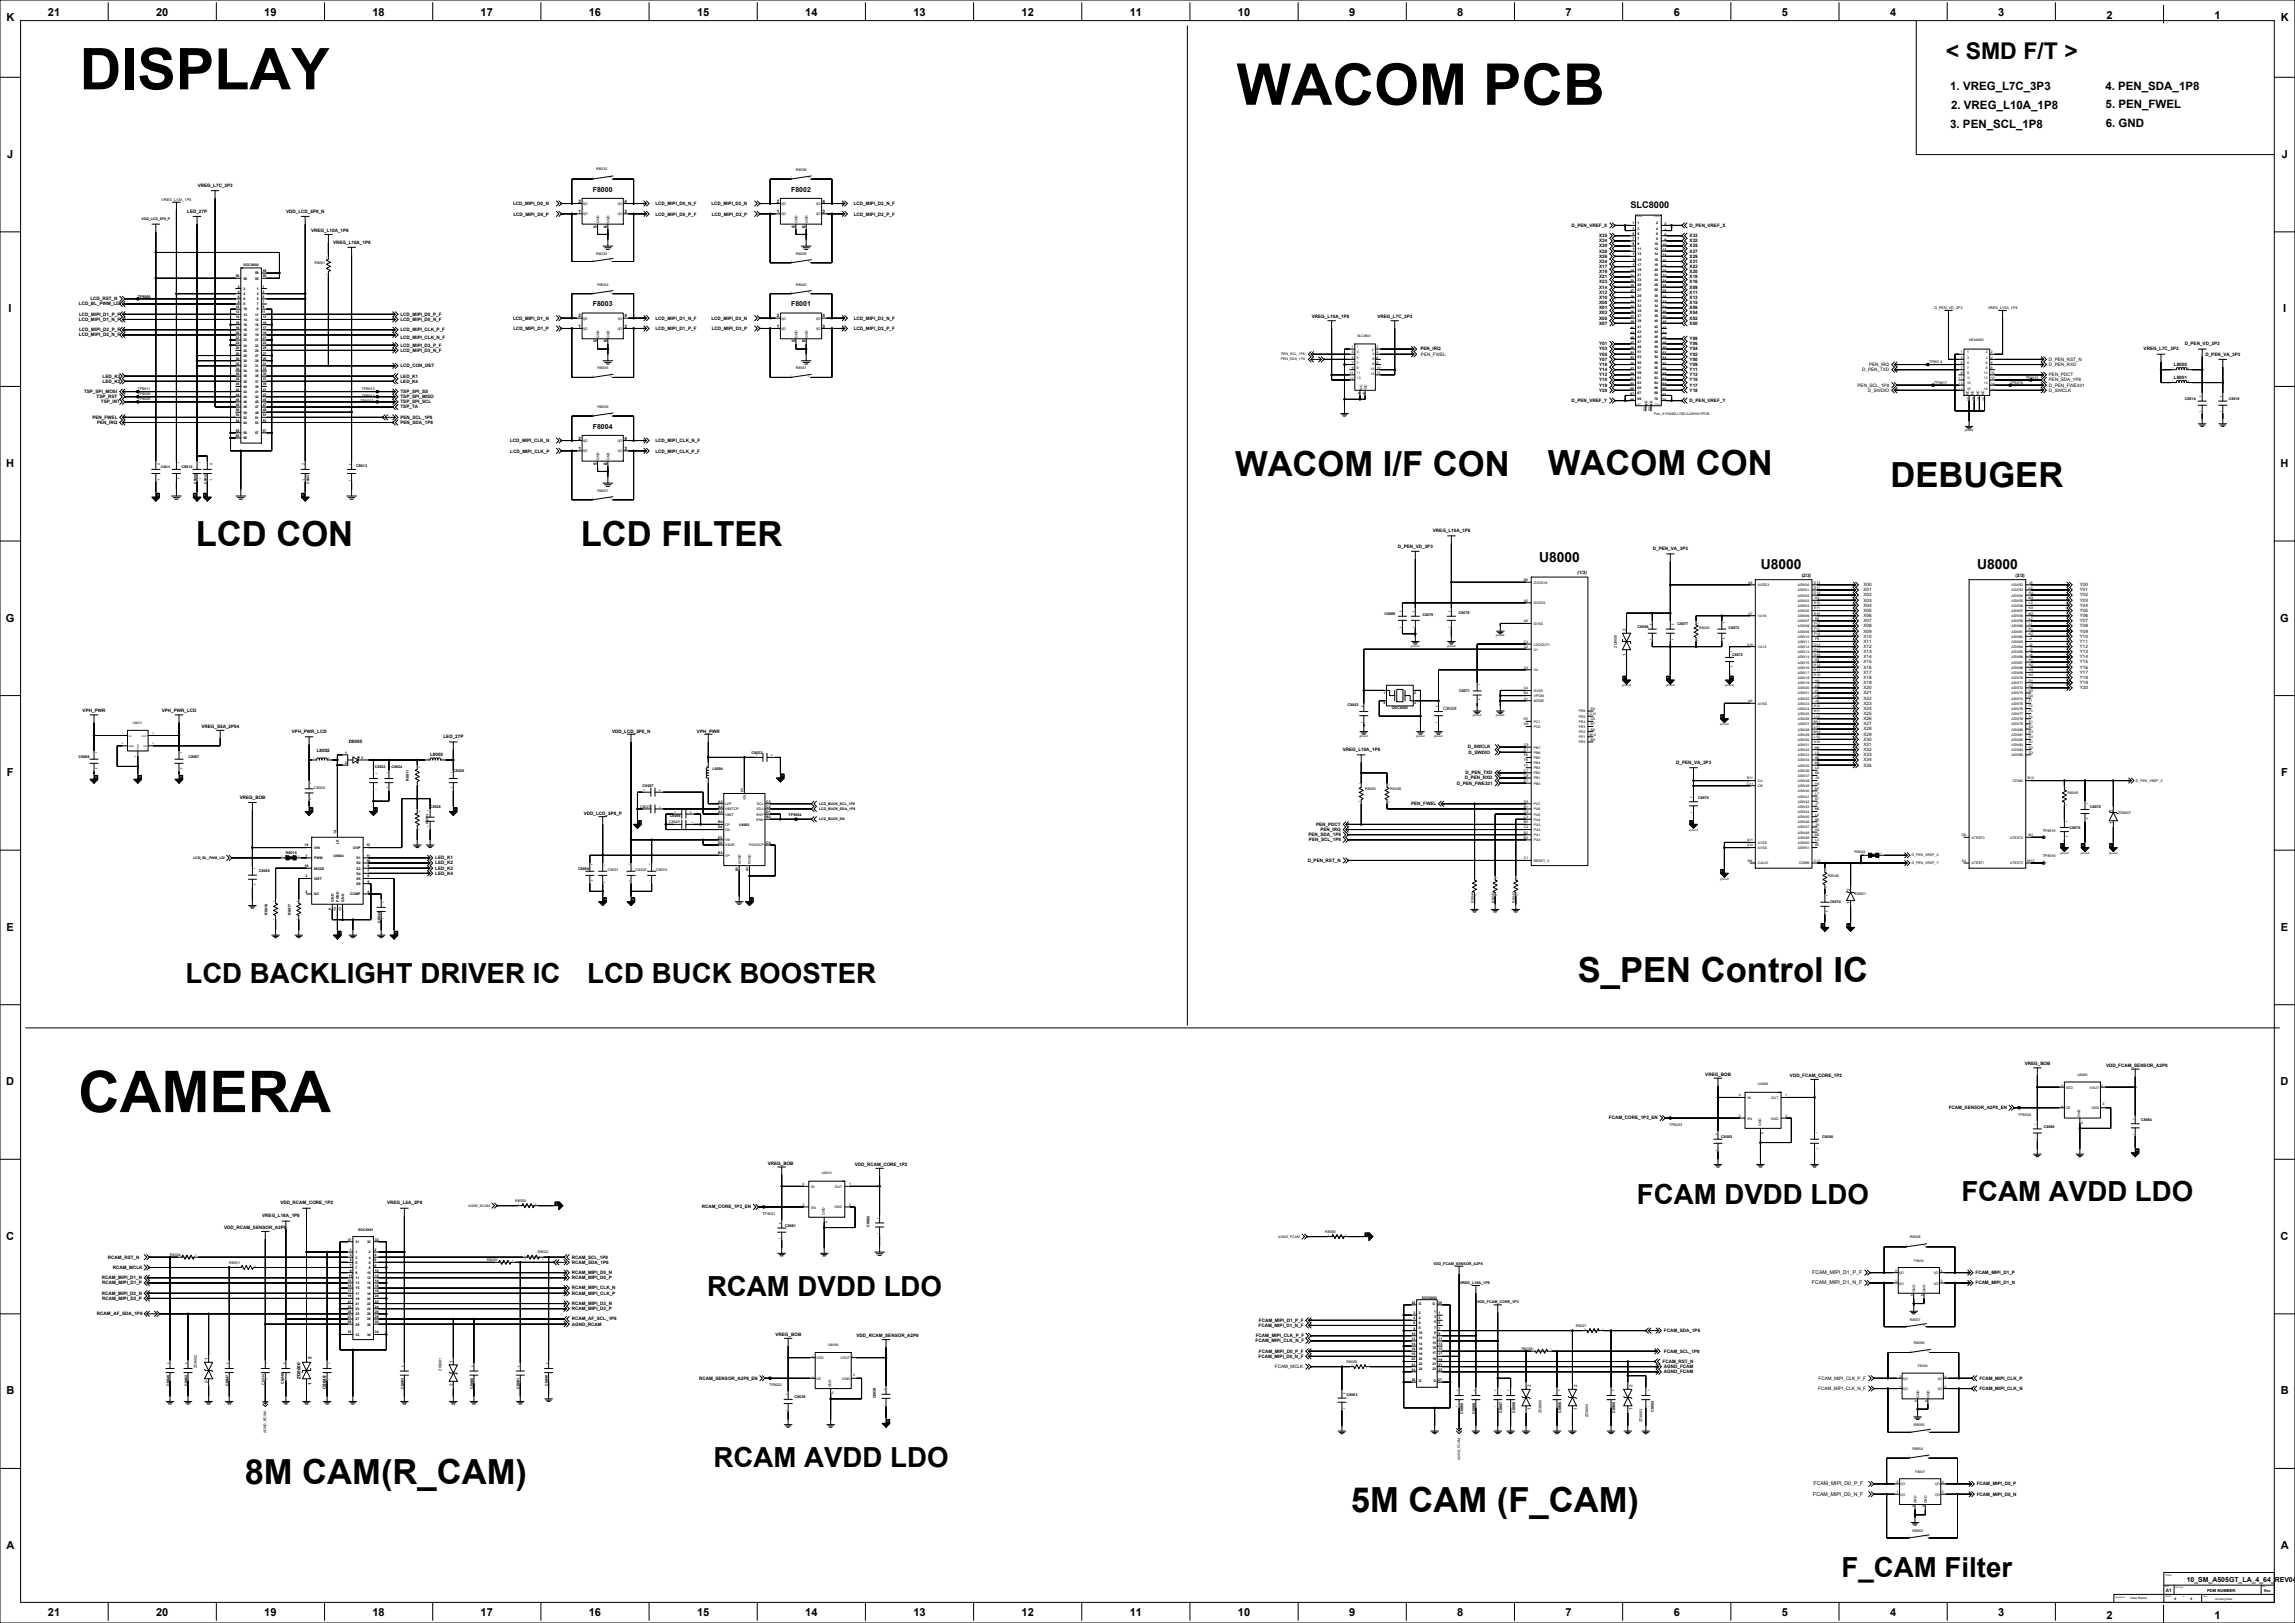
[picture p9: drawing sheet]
<svg xmlns="http://www.w3.org/2000/svg" width="2263mm" height="1600mm" viewBox="0 0 2263 1600" stroke-linecap="round" stroke-linejoin="round" font-family="sans-serif">
<defs><g id="words">
<g font-size="56.8">
<text x="79" y="88">DISPLAY</text>
<text x="1219" y="103">WACOM PCB</text>
<text x="77" y="1096">CAMERA</text>
</g>
<g font-size="34.1">
<text x="1218" y="470">WACOM I/F CON</text>
<text x="1526" y="468">WACOM CON</text>
<text x="1864" y="480">DEBUGER</text>
<text x="193" y="538">LCD CON</text>
<text x="573" y="538">LCD FILTER</text>
<text x="1556" y="968">S_PEN Control IC</text>
<text x="241" y="1463">8M CAM(R_CAM)</text>
<text x="1332" y="1490">5M CAM (F_CAM)</text>
</g>
<g font-size="27.3">
<text x="183" y="969">LCD BACKLIGHT DRIVER IC</text>
<text x="579" y="969">LCD BUCK BOOSTER</text>
<text x="1614" y="1187">FCAM DVDD LDO</text>
<text x="1934" y="1183">FCAM AVDD LDO</text>
<text x="697" y="1277">RCAM DVDD LDO</text>
<text x="703" y="1446">RCAM AVDD LDO</text>
<text x="1816" y="1555">F_CAM Filter</text>
</g>
<text font-size="22.7" x="1919" y="58">&lt; SMD F/T &gt;</text>
<g font-size="13.6">
<text x="1518" y="554">U8000</text>
<text x="1736" y="561">U8000</text>
<text x="1949" y="561">U8000</text>
</g>
<g font-size="11.4">
<text x="1923" y="88">1. VREG_L7C_3P3</text>
<text x="2076" y="88">4. PEN_SDA_1P8</text>
<text x="1924" y="108">2. VREG_L10A_1P8</text>
<text x="2076" y="106">5. PEN_FWEL</text>
<text x="2076" y="125">6. GND</text>
<text x="1923" y="127">3. PEN_SCL_1P8</text>
</g>
<g font-size="10.9">
<text x="47" y="16">21</text>
<text x="154" y="16">20</text>
<text x="261" y="16">19</text>
<text x="367" y="16">18</text>
<text x="474" y="16">17</text>
<text x="581" y="16">16</text>
<text x="687" y="16">15</text>
<text x="794" y="16">14</text>
<text x="901" y="16">13</text>
<text x="1007" y="16">12</text>
<text x="1114" y="16">11</text>
<text x="1220" y="16">10</text>
<text x="1330" y="16">9</text>
<text x="1437" y="16">8</text>
<text x="1543" y="16">7</text>
<text x="1650" y="16">6</text>
<text x="1757" y="16">5</text>
<text x="1863" y="16">4</text>
<text x="1970" y="16">3</text>
<text x="6" y="21">K</text>
<text x="2077" y="19">2</text>
<text x="2183" y="19">1</text>
<text x="2249" y="21">K</text>
<text x="7" y="156">J</text>
<text x="2250" y="156">J</text>
<text x="8" y="308">I</text>
<text x="2251" y="308">I</text>
<text x="6" y="460">H</text>
<text x="2249" y="460">H</text>
<text x="6" y="613">G</text>
<text x="2248" y="613">G</text>
<text x="7" y="765">F</text>
<text x="2249" y="765">F</text>
<text x="6" y="917">E</text>
<text x="2249" y="917">E</text>
<text x="6" y="1070">D</text>
<text x="2249" y="1070">D</text>
<text x="6" y="1222">C</text>
<text x="2249" y="1222">C</text>
<text x="6" y="1375">B</text>
<text x="2249" y="1375">B</text>
<text x="6" y="1527">A</text>
<text x="2249" y="1527">A</text>
<text x="47" y="1593">21</text>
<text x="154" y="1593">20</text>
<text x="261" y="1593">19</text>
<text x="367" y="1593">18</text>
<text x="474" y="1593">17</text>
<text x="581" y="1593">16</text>
<text x="687" y="1593">15</text>
<text x="794" y="1593">14</text>
<text x="901" y="1593">13</text>
<text x="1007" y="1593">12</text>
<text x="1114" y="1593">11</text>
<text x="1220" y="1593">10</text>
<text x="1330" y="1593">9</text>
<text x="1437" y="1593">8</text>
<text x="1543" y="1593">7</text>
<text x="1650" y="1593">6</text>
<text x="1757" y="1593">5</text>
<text x="1863" y="1593">4</text>
<text x="1970" y="1593">3</text>
<text x="2077" y="1595">2</text>
<text x="2183" y="1595">1</text>
</g>
<text font-size="9.1" x="1607" y="205">SLC8000</text>
<g font-size="6.8">
<text x="585" y="189">F8000</text>
<text x="780" y="189">F8002</text>
<text x="585" y="302">F8003</text>
<text x="780" y="302">F8001</text>
<text x="585" y="423">F8004</text>
<text x="2156" y="1559">10_SM_A505GT_LA_4_64_REV04</text>
</g>
<g font-size="5.1">
<text x="1787" y="1256">FCAM_MIPI_D1_P_F</text>
<text x="1786" y="1266">FCAM_MIPI_D1_N_F</text>
<text x="1788" y="1464">FCAM_MIPI_D0_P_F</text>
<text x="1788" y="1474">FCAM_MIPI_D0_N_F</text>
</g>
<g font-size="4.5">
<text x="195" y="184">VREG_L7C_3P3</text>
<text x="506" y="203">LCD_MIPI_D0_N</text>
<text x="570" y="200">2</text>
<text x="616" y="200">4</text>
<text x="646" y="203">LCD_MIPI_D0_N_F</text>
<text x="701" y="203">LCD_MIPI_D2_N</text>
<text x="766" y="200">2</text>
<text x="811" y="200">4</text>
<text x="842" y="203">LCD_MIPI_D2_N_F</text>
<text x="185" y="210">LED_27P</text>
<text x="282" y="210">VDD_LCD_5P8_N</text>
<text x="570" y="210">1</text>
<text x="616" y="210">3</text>
<text x="766" y="210">1</text>
<text x="811" y="210">3</text>
<text x="506" y="213">LCD_MIPI_D0_P</text>
<text x="646" y="213">LCD_MIPI_D0_P_F</text>
<text x="702" y="213">LCD_MIPI_D2_P</text>
<text x="842" y="213">LCD_MIPI_D2_P_F</text>
<text x="588" y="224" transform="rotate(-90 588 224)">5</text>
<text x="599" y="224" transform="rotate(-90 599 224)">6</text>
<text x="784" y="224" transform="rotate(-90 784 224)">5</text>
<text x="794" y="224" transform="rotate(-90 794 224)">6</text>
<text x="1549" y="224">D_PEN_VREF_X</text>
<text x="1666" y="224">D_PEN_VREF_X</text>
<text x="307" y="229">VREG_L10A_1P8</text>
<text x="1577" y="234">X35</text>
<text x="1666" y="234">X33</text>
<text x="1577" y="239">X34</text>
<text x="1666" y="239">X32</text>
<text x="328" y="240">VREG_L10A_1P8</text>
<text x="1577" y="244">X30</text>
<text x="1666" y="244">X25</text>
<text x="1577" y="249">X28</text>
<text x="1666" y="249">X27</text>
<text x="1577" y="254">X26</text>
<text x="1666" y="254">X29</text>
<text x="1577" y="259">X24</text>
<text x="1666" y="259">X31</text>
<text x="1577" y="264">X17</text>
<text x="1577" y="269">X19</text>
<text x="1666" y="264">X22</text>
<text x="1666" y="269">X20</text>
<text x="1577" y="274">X21</text>
<text x="1666" y="274">X18</text>
<text x="1577" y="279">X23</text>
<text x="1666" y="279">X16</text>
<text x="1577" y="285">X14</text>
<text x="1666" y="285">X09</text>
<text x="1577" y="290">X12</text>
<text x="1666" y="290">X11</text>
<text x="89" y="296">LCD_RST_N</text>
<text x="1577" y="295">X10</text>
<text x="1577" y="300">X08</text>
<text x="1666" y="295">X13</text>
<text x="1666" y="300">X15</text>
<text x="78" y="301">LCD_BL_PWM_LDI</text>
<text x="1577" y="305">X01</text>
<text x="1666" y="305">X06</text>
<text x="78" y="311">LCD_MIPI_D1_P_F</text>
<text x="395" y="311">LCD_MIPI_D0_P_F</text>
<text x="1577" y="310">X03</text>
<text x="1666" y="310">X04</text>
<text x="78" y="316">LCD_MIPI_D1_N_F</text>
<text x="395" y="316">LCD_MIPI_D0_N_F</text>
<text x="506" y="316">LCD_MIPI_D1_N</text>
<text x="570" y="313">2</text>
<text x="616" y="313">4</text>
<text x="646" y="316">LCD_MIPI_D1_N_F</text>
<text x="701" y="316">LCD_MIPI_D3_N</text>
<text x="766" y="313">2</text>
<text x="811" y="313">4</text>
<text x="842" y="316">LCD_MIPI_D3_N_F</text>
<text x="1293" y="314">VREG_L10A_1P8</text>
<text x="1358" y="314">VREG_L7C_3P3</text>
<text x="1577" y="315">X05</text>
<text x="1666" y="315">X02</text>
<text x="570" y="323">1</text>
<text x="616" y="323">3</text>
<text x="766" y="323">1</text>
<text x="811" y="323">3</text>
<text x="1577" y="320">X07</text>
<text x="1666" y="320">X00</text>
<text x="78" y="326">LCD_MIPI_D2_P_F</text>
<text x="395" y="326">LCD_MIPI_CLK_P_F</text>
<text x="506" y="326">LCD_MIPI_D1_P</text>
<text x="646" y="326">LCD_MIPI_D1_P_F</text>
<text x="702" y="326">LCD_MIPI_D3_P</text>
<text x="842" y="326">LCD_MIPI_D3_P_F</text>
<text x="78" y="331">LCD_MIPI_D2_N_F</text>
<text x="395" y="334">LCD_MIPI_CLK_N_F</text>
<text x="1666" y="335">Y08</text>
<text x="395" y="342">LCD_MIPI_D3_P_F</text>
<text x="588" y="337" transform="rotate(-90 588 337)">5</text>
<text x="599" y="337" transform="rotate(-90 599 337)">6</text>
<text x="784" y="337" transform="rotate(-90 784 337)">5</text>
<text x="794" y="337" transform="rotate(-90 794 337)">6</text>
<text x="1577" y="340">Y01</text>
<text x="1666" y="340">Y06</text>
<text x="2154" y="340">D_PEN_VD_3P3</text>
<text x="395" y="347">LCD_MIPI_D3_N_F</text>
<text x="1400" y="345">PEN_IRQ</text>
<text x="1577" y="345">Y03</text>
<text x="1666" y="345">Y04</text>
<text x="2113" y="345">VREG_L7C_3P3</text>
<text x="1401" y="351">PEN_FWEL</text>
<text x="1577" y="351">Y05</text>
<text x="1666" y="351">Y02</text>
<text x="2174" y="351">D_PEN_VA_3P3</text>
<text x="1577" y="356">Y07</text>
<text x="1666" y="356">Y00</text>
<text x="2020" y="356">D_PEN_RST_N</text>
<text x="395" y="362">LCD_CON_DET</text>
<text x="1577" y="361">Y16</text>
<text x="1577" y="366">Y14</text>
<text x="1666" y="361">Y09</text>
<text x="1666" y="366">Y11</text>
<text x="1836" y="366">D_PEN_TXD</text>
<text x="1843" y="361">PEN_IRQ</text>
<text x="2020" y="361">D_PEN_RXD</text>
<text x="2143" y="361">L8000</text>
<text x="1577" y="371">Y12</text>
<text x="1666" y="371">Y13</text>
<text x="2020" y="371">PEN_PDCT</text>
<text x="101" y="372">LED_K3</text>
<text x="101" y="377">LED_K2</text>
<text x="395" y="372">LED_K1</text>
<text x="395" y="377">LED_K4</text>
<text x="1577" y="376">Y10</text>
<text x="1666" y="376">Y15</text>
<text x="2020" y="376">PEN_SDA_1P8</text>
<text x="2143" y="374">L8001</text>
<text x="1577" y="381">Y19</text>
<text x="1666" y="381">Y17</text>
<text x="1831" y="381">PEN_SCL_1P8</text>
<text x="2020" y="381">D_PEN_FWE331</text>
<text x="83" y="387">TSP_SPI_MOSI</text>
<text x="395" y="387">TSP_SPI_SS</text>
<text x="1577" y="386">Y20</text>
<text x="1666" y="386">Y18</text>
<text x="1842" y="386">D_SWDIO</text>
<text x="2020" y="386">D_SWCLK</text>
<text x="95" y="392">TSP_RST</text>
<text x="395" y="392">TSP_SPI_MISO</text>
<text x="99" y="398">TSP_INT</text>
<text x="395" y="398">TSP_SPI_SCL</text>
<text x="1549" y="396">D_PEN_VREF_Y</text>
<text x="1666" y="396">D_PEN_VREF_Y</text>
<text x="395" y="403">TSP_TA</text>
<text x="91" y="413">PEN_FWEL</text>
<text x="395" y="413">PEN_SCL_1P8</text>
<text x="96" y="418">PEN_IRQ</text>
<text x="395" y="418">PEN_SDA_1P8</text>
<text x="503" y="436">LCD_MIPI_CLK_N</text>
<text x="570" y="433">2</text>
<text x="616" y="433">4</text>
<text x="646" y="436">LCD_MIPI_CLK_N_F</text>
<text x="570" y="443">1</text>
<text x="616" y="443">3</text>
<text x="503" y="446">LCD_MIPI_CLK_P</text>
<text x="646" y="446">LCD_MIPI_CLK_P_F</text>
<text x="588" y="458" transform="rotate(-90 588 458)">5</text>
<text x="599" y="458" transform="rotate(-90 599 458)">6</text>
<text x="1413" y="524">VREG_L10A_1P8</text>
<text x="1378" y="540">D_PEN_VD_3P3</text>
<text x="1630" y="542">D_PEN_VA_3P3</text>
<text x="1555" y="565">(1/3)</text>
<text x="1776" y="569">(2/3)</text>
<text x="1987" y="569">(3/3)</text>
<text x="1837" y="578">X00</text>
<text x="2051" y="578">Y00</text>
<text x="1837" y="583">X01</text>
<text x="1837" y="588">X02</text>
<text x="2051" y="588">Y02</text>
<text x="2051" y="583">Y01</text>
<text x="1837" y="593">X03</text>
<text x="2051" y="593">Y03</text>
<text x="1837" y="598">X04</text>
<text x="2051" y="598">Y04</text>
<text x="1837" y="603">X05</text>
<text x="2051" y="603">Y05</text>
<text x="1837" y="608">X06</text>
<text x="2051" y="608">Y06</text>
<text x="1837" y="613">X07</text>
<text x="2051" y="613">Y07</text>
<text x="1603" y="622" transform="rotate(-90 1603 622)">2</text>
<text x="1837" y="624">X09</text>
<text x="1837" y="618">X08</text>
<text x="2051" y="624">Y09</text>
<text x="2051" y="618">Y08</text>
<text x="1837" y="629">X10</text>
<text x="2051" y="629">Y10</text>
<text x="1837" y="634">X11</text>
<text x="2051" y="634">Y11</text>
<text x="1837" y="639">X12</text>
<text x="2051" y="639">Y12</text>
<text x="1603" y="647" transform="rotate(-90 1603 647)">1</text>
<text x="1837" y="644">X13</text>
<text x="2051" y="644">Y13</text>
<text x="1837" y="649">X14</text>
<text x="2051" y="649">Y14</text>
<text x="1837" y="659">X16</text>
<text x="1837" y="654">X15</text>
<text x="2051" y="654">Y15</text>
<text x="2051" y="659">Y16</text>
<text x="1837" y="664">X17</text>
<text x="2051" y="664">Y17</text>
<text x="1837" y="669">X18</text>
<text x="2051" y="669">Y18</text>
<text x="1837" y="674">X19</text>
<text x="2051" y="674">Y19</text>
<text x="1837" y="679">X20</text>
<text x="2051" y="679">Y20</text>
<text x="1837" y="690">X22</text>
<text x="1837" y="684">X21</text>
<text x="1837" y="695">X23</text>
<text x="1423" y="700">C8004</text>
<text x="1837" y="700">X24</text>
<text x="82" y="702">VPH_PWR</text>
<text x="160" y="702">VPH_PWR_LCD</text>
<text x="1837" y="705">X25</text>
<text x="1837" y="710">X26</text>
<text x="199" y="717">VREG_S5A_2P04</text>
<text x="1837" y="715">X27</text>
<text x="288" y="723">VPH_PWR_LCD</text>
<text x="603" y="723">VDD_LCD_5P8_N</text>
<text x="687" y="723">VPH_PWR</text>
<text x="1837" y="725">X29</text>
<text x="1837" y="720">X28</text>
<text x="437" y="728">LED_27P</text>
<text x="1837" y="730">X30</text>
<text x="344" y="733">D8000</text>
<text x="1447" y="738">D_SWCLK</text>
<text x="1837" y="735">X31</text>
<text x="312" y="741">L8002</text>
<text x="1324" y="740">VREG_L10A_1P8</text>
<text x="1448" y="743">D_SWDIO</text>
<text x="1837" y="740">X32</text>
<text x="424" y="746">L8003</text>
<text x="1837" y="745">X33</text>
<text x="1653" y="753">D_PEN_VA_3P3</text>
<text x="1837" y="756">X35</text>
<text x="1837" y="751">X34</text>
<text x="1445" y="763">D_PEN_TXD</text>
<text x="1436" y="773">D_PEN_FWE331</text>
<text x="1444" y="768">D_PEN_RXD</text>
<text x="236" y="787">VREG_BOB</text>
<text x="1391" y="794">PEN_FWEL</text>
<text x="576" y="804">VDD_LCD_5P8_P</text>
<text x="2083" y="800" transform="rotate(-90 2083 800)">2</text>
<text x="1298" y="814">PEN_PDCT</text>
<text x="2083" y="813" transform="rotate(-90 2083 813)">1</text>
<text x="1302" y="819">PEN_IRQ</text>
<text x="1290" y="824">PEN_SDA_1P8</text>
<text x="1291" y="829">PEN_SCL_1P8</text>
<text x="429" y="847">LED_K1</text>
<text x="1289" y="850">D_PEN_RST_N</text>
<text x="429" y="857">LED_K3</text>
<text x="429" y="852">LED_K2</text>
<text x="429" y="862">LED_K4</text>
<text x="1824" y="879" transform="rotate(-90 1824 879)">2</text>
<text x="1824" y="891" transform="rotate(-90 1824 891)">1</text>
<text x="1996" y="1050">VREG_BOB</text>
<text x="2076" y="1051">VDD_FCAM_SENSOR_A2P8</text>
<text x="1681" y="1060">VREG_BOB</text>
<text x="1765" y="1062">VDD_FCAM_CORE_1P2</text>
<text x="1921" y="1093">FCAM_SENSOR_A2P8_EN</text>
<text x="1586" y="1103">FCAM_CORE_1P2_EN</text>
<text x="757" y="1148">VREG_BOB</text>
<text x="843" y="1149">VDD_RCAM_CORE_1P2</text>
<text x="276" y="1187">VDD_RCAM_CORE_1P2</text>
<text x="382" y="1187">VREG_L5A_2P8</text>
<text x="692" y="1191">RCAM_CORE_1P2_EN</text>
<text x="259" y="1200">VREG_L18A_1P8</text>
<text x="221" y="1211">VDD_RCAM_SENSOR_A2P8</text>
<text x="106" y="1241">RCAM_RST_N</text>
<text x="564" y="1241">RCAM_SCL_1P8</text>
<text x="564" y="1246">RCAM_SDA_1P8</text>
<text x="111" y="1251">RCAM_MCLK</text>
<text x="564" y="1256">RCAM_MIPI_D0_N</text>
<text x="1948" y="1256">FCAM_MIPI_D1_P</text>
<text x="100" y="1261">RCAM_MIPI_D1_N</text>
<text x="564" y="1261">RCAM_MIPI_D0_P</text>
<text x="101" y="1266">RCAM_MIPI_D1_P</text>
<text x="564" y="1271">RCAM_MIPI_CLK_N</text>
<text x="1948" y="1266">FCAM_MIPI_D1_N</text>
<text x="100" y="1276">RCAM_MIPI_D2_N</text>
<text x="564" y="1276">RCAM_MIPI_CLK_P</text>
<text x="101" y="1281">RCAM_MIPI_D2_P</text>
<text x="564" y="1286">RCAM_MIPI_D3_N</text>
<text x="564" y="1291">RCAM_MIPI_D3_P</text>
<text x="96" y="1296">RCAM_AF_SDA_1P8</text>
<text x="564" y="1302">RCAM_AF_SCL_1P8</text>
<text x="564" y="1307">AGND_RCAM</text>
<text x="1241" y="1308">FCAM_MIPI_D1_N_F</text>
<text x="1241" y="1303">FCAM_MIPI_D1_P_F</text>
<text x="1640" y="1313">FCAM_SDA_1P8</text>
<text x="765" y="1317">VREG_BOB</text>
<text x="845" y="1318">VDD_RCAM_SENSOR_A2P8</text>
<text x="1238" y="1318">FCAM_MIPI_CLK_P_F</text>
<text x="1238" y="1323">FCAM_MIPI_CLK_N_F</text>
<text x="1241" y="1333">FCAM_MIPI_D0_P_F</text>
<text x="1640" y="1333">FCAM_SCL_1P8</text>
<text x="205" y="1341" transform="rotate(-90 205 1341)">1</text>
<text x="307" y="1339" transform="rotate(-90 307 1339)">2</text>
<text x="447" y="1343" transform="rotate(-90 447 1343)">1</text>
<text x="1241" y="1338">FCAM_MIPI_D0_N_F</text>
<text x="1639" y="1343">FCAM_RST_N</text>
<text x="1257" y="1349">FCAM_MCLK</text>
<text x="1640" y="1349">AGND_FCAM</text>
<text x="1640" y="1354">AGND_FCAM</text>
<text x="296" y="1359" transform="rotate(-90 296 1359)">ZD8000</text>
<text x="689" y="1360">RCAM_SENSOR_A2P8_EN</text>
<text x="1793" y="1360">FCAM_MIPI_CLK_P_F</text>
<text x="1952" y="1360">FCAM_MIPI_CLK_P</text>
<text x="205" y="1364" transform="rotate(-90 205 1364)">2</text>
<text x="307" y="1365" transform="rotate(-90 307 1365)">1</text>
<text x="447" y="1366" transform="rotate(-90 447 1366)">2</text>
<text x="1509" y="1367" transform="rotate(-90 1509 1367)">2</text>
<text x="1555" y="1367" transform="rotate(-90 1555 1367)">2</text>
<text x="1610" y="1367" transform="rotate(-90 1610 1367)">2</text>
<text x="322" y="1369" transform="rotate(-90 322 1369)">C8049</text>
<text x="1793" y="1370">FCAM_MIPI_CLK_N_F</text>
<text x="1952" y="1370">FCAM_MIPI_CLK_N</text>
<text x="1509" y="1390" transform="rotate(-90 1509 1390)">1</text>
<text x="1555" y="1390" transform="rotate(-90 1555 1390)">1</text>
<text x="1610" y="1390" transform="rotate(-90 1610 1390)">1</text>
<text x="1949" y="1464">FCAM_MIPI_D0_P</text>
<text x="1949" y="1474">FCAM_MIPI_D0_N</text>
<text x="2135" y="1569">A1</text>
</g>
<text font-size="4.1" x="2176" y="1569">PDM NUMBER</text>
<g font-size="3.6">
<text x="588" y="168">R8032</text>
<text x="785" y="169">R8038</text>
<text x="159" y="198">VREG_L13A_1P8</text>
<text x="588" y="252">R8033</text>
<text x="785" y="251">R8039</text>
<text x="310" y="260">R8001</text>
<text x="589" y="282">R8034</text>
<text x="785" y="282">R8040</text>
<text x="136" y="294">TP8000</text>
<text x="1907" y="305">D_PEN_VD_3P3</text>
<text x="1960" y="305">VREG_L10A_1P8</text>
<text x="1902" y="358">TP8014</text>
<text x="589" y="364">R8035</text>
<text x="785" y="364">R8041</text>
<text x="1997" y="373">TP8015</text>
<text x="1907" y="378">TP8017</text>
<text x="1982" y="378">TP8016</text>
<text x="136" y="390">TP8026</text>
<text x="136" y="385">TP8011</text>
<text x="357" y="385">TP8010</text>
<text x="136" y="395">TP8025</text>
<text x="356" y="396">TP8013</text>
<text x="357" y="391">TP8012</text>
<text x="2154" y="394">C8014</text>
<text x="2197" y="394">C8015</text>
<text x="589" y="402">R8036</text>
<text x="158" y="459" transform="rotate(-90 158 459)">2</text>
<text x="179" y="461">C8012</text>
<text x="210" y="459" transform="rotate(-90 210 459)">2</text>
<text x="300" y="459" transform="rotate(-90 300 459)">2</text>
<text x="351" y="460">C8013</text>
<text x="158" y="474" transform="rotate(-90 158 474)">1</text>
<text x="210" y="474" transform="rotate(-90 210 474)">1</text>
<text x="300" y="474" transform="rotate(-90 300 474)">1</text>
<text x="589" y="485">R8037</text>
<text x="1438" y="605">C8078</text>
<text x="1365" y="606">C8069</text>
<text x="1403" y="608">C8079</text>
<text x="1654" y="616">C8077</text>
<text x="1615" y="619">C8068</text>
<text x="1675" y="620">R8045</text>
<text x="1704" y="620">C8073</text>
<text x="1594" y="638" transform="rotate(-90 1594 638)">ZD8006</text>
<text x="1708" y="647">C8072</text>
<text x="1439" y="682">C8071</text>
<text x="1329" y="696">C8003</text>
<text x="1372" y="699">OSC8000</text>
<text x="741" y="744">C8022</text>
<text x="77" y="747">C8066</text>
<text x="186" y="748">C8067</text>
<text x="369" y="757">C8023</text>
<text x="386" y="757">C8024</text>
<text x="447" y="761">C8025</text>
<text x="702" y="759">L8004</text>
<text x="403" y="770" transform="rotate(-90 403 770)">R8011</text>
<text x="310" y="778">C8026</text>
<text x="634" y="776">C8087</text>
<text x="1346" y="779">R8050</text>
<text x="1371" y="779">R8048</text>
<text x="2038" y="783">R8049</text>
<text x="1674" y="788">C8075</text>
<text x="424" y="797">C8028</text>
<text x="631" y="797">C8027</text>
<text x="2061" y="797">C8070</text>
<text x="2088" y="802">ZD8007</text>
<text x="660" y="805">C8085</text>
<text x="778" y="804">TP8004</text>
<text x="423" y="813" transform="rotate(-90 423 813)">R8014</text>
<text x="660" y="811">C8029</text>
<text x="2014" y="820">TP8019</text>
<text x="2040" y="817">C8076</text>
<text x="282" y="842">R8015</text>
<text x="1828" y="841">R8043</text>
<text x="2014" y="845">TP8018</text>
<text x="570" y="857">C8086</text>
<text x="255" y="860">C8088</text>
<text x="599" y="859">C8031</text>
<text x="627" y="859">C8032</text>
<text x="647" y="859">C8033</text>
<text x="1802" y="864">R8046</text>
<text x="1829" y="882">D8001</text>
<text x="1453" y="890" transform="rotate(-90 1453 890)">R8044</text>
<text x="1474" y="890" transform="rotate(-90 1474 890)">R8042</text>
<text x="1494" y="890" transform="rotate(-90 1494 890)">R8047</text>
<text x="1804" y="891">C8074</text>
<text x="264" y="902" transform="rotate(-90 264 902)">R8016</text>
<text x="287" y="902" transform="rotate(-90 287 902)">R8017</text>
<text x="375" y="910" transform="rotate(-90 375 910)">C8034</text>
<text x="1990" y="1100">TP8024</text>
<text x="1646" y="1110">TP8023</text>
<text x="2111" y="1105">C8064</text>
<text x="2015" y="1112">C8065</text>
<text x="1697" y="1122">C8083</text>
<text x="1797" y="1122">C8080</text>
<text x="508" y="1185">R8059</text>
<text x="752" y="1197">TP8021</text>
<text x="774" y="1209">C8061</text>
<text x="857" y="1210" transform="rotate(-90 857 1210)">C8062</text>
<text x="1307" y="1216">R8060</text>
<text x="1883" y="1221">R8058</text>
<text x="530" y="1235">R8022</text>
<text x="168" y="1238">R8024</text>
<text x="226" y="1246">R8031</text>
<text x="480" y="1243">R8023</text>
<text x="1413" y="1247">VDD_FCAM_SENSOR_A2P8</text>
<text x="1439" y="1266">VREG_L18A_1P8</text>
<text x="1456" y="1285">VDD_FCAM_CORE_1P2</text>
<text x="1883" y="1302">R8057</text>
<text x="1554" y="1308">R8027</text>
<text x="1887" y="1325">R8056</text>
<text x="1500" y="1331">R8028</text>
<text x="1328" y="1344">R8026</text>
<text x="194" y="1349" transform="rotate(-90 194 1349)">ZD8002</text>
<text x="435" y="1351" transform="rotate(-90 435 1351)">ZD8001</text>
<text x="167" y="1366" transform="rotate(-90 167 1366)">C8045</text>
<text x="185" y="1366" transform="rotate(-90 185 1366)">C8052</text>
<text x="225" y="1366" transform="rotate(-90 225 1366)">C8047</text>
<text x="261" y="1365" transform="rotate(-90 261 1365)">C8044</text>
<text x="280" y="1364" transform="rotate(-90 280 1364)">C8048</text>
<text x="540" y="1366" transform="rotate(-90 540 1366)">C8046</text>
<text x="758" y="1366">TP8022</text>
<text x="398" y="1369" transform="rotate(-90 398 1369)">C8053</text>
<text x="467" y="1369" transform="rotate(-90 467 1369)">C8050</text>
<text x="512" y="1369" transform="rotate(-90 512 1369)">C8051</text>
<text x="783" y="1378">C8038</text>
<text x="864" y="1378" transform="rotate(-90 864 1378)">C8039</text>
<text x="1328" y="1376">C8063</text>
<text x="1631" y="1392" transform="rotate(-90 1631 1392)">C8054</text>
<text x="1443" y="1393" transform="rotate(-90 1443 1393)">C8060</text>
<text x="1454" y="1393" transform="rotate(-90 1454 1393)">C8059</text>
<text x="1481" y="1393" transform="rotate(-90 1481 1393)">C8057</text>
<text x="1494" y="1393" transform="rotate(-90 1494 1393)">C8058</text>
<text x="1520" y="1393" transform="rotate(-90 1520 1393)">ZD8005</text>
<text x="1539" y="1393" transform="rotate(-90 1539 1393)">C8056</text>
<text x="1566" y="1397" transform="rotate(-90 1566 1397)">ZD8004</text>
<text x="1593" y="1393" transform="rotate(-90 1593 1393)">C8055</text>
<text x="1619" y="1402" transform="rotate(-90 1619 1402)">ZD8003</text>
<text x="1887" y="1406">R8055</text>
<text x="1886" y="1429">R8054</text>
<text x="1886" y="1510">R8053</text>
<text x="2232" y="1569">Rev</text>
</g>
<g font-size="3.4">
<text x="575" y="202">I|O</text>
<text x="609" y="202">I|O</text>
<text x="770" y="202">I|O</text>
<text x="805" y="202">I|O</text>
<text x="575" y="212">I|O</text>
<text x="609" y="212">I|O</text>
<text x="770" y="212">I|O</text>
<text x="805" y="212">I|O</text>
<text x="140" y="217">VDD_LCD_5P8_P</text>
<text x="591" y="220" transform="rotate(-90 591 220)">GND</text>
<text x="601" y="220" transform="rotate(-90 601 220)">GND</text>
<text x="786" y="220" transform="rotate(-90 786 220)">GND</text>
<text x="796" y="220" transform="rotate(-90 796 220)">GND</text>
<text x="1609" y="221">1</text>
<text x="1615" y="221">1</text>
<text x="1633" y="221">2</text>
<text x="1609" y="226">3</text>
<text x="1615" y="226">3</text>
<text x="1633" y="226">4</text>
<text x="1641" y="222">2</text>
<text x="1641" y="227">4</text>
<text x="1609" y="231">5</text>
<text x="1615" y="231">5</text>
<text x="1633" y="231">6</text>
<text x="1641" y="232">6</text>
<text x="1609" y="236">7</text>
<text x="1615" y="236">7</text>
<text x="1633" y="236">8</text>
<text x="1641" y="238">8</text>
<text x="1609" y="242">9</text>
<text x="1615" y="242">9</text>
<text x="1631" y="242">10</text>
<text x="1639" y="243">10</text>
<text x="1609" y="252">13</text>
<text x="1609" y="247">11</text>
<text x="1615" y="247">11</text>
<text x="1615" y="252">13</text>
<text x="1631" y="247">12</text>
<text x="1631" y="252">14</text>
<text x="1639" y="248">12</text>
<text x="1609" y="257">15</text>
<text x="1615" y="257">15</text>
<text x="1631" y="257">16</text>
<text x="1639" y="253">14</text>
<text x="1639" y="258">16</text>
<text x="240" y="263">SOC8000</text>
<text x="1609" y="262">17</text>
<text x="1615" y="262">17</text>
<text x="1631" y="262">18</text>
<text x="1639" y="263">18</text>
<text x="259" y="268">59</text>
<text x="1607" y="268">19</text>
<text x="1615" y="267">19</text>
<text x="1631" y="267">20</text>
<text x="1639" y="268">20</text>
<text x="232" y="273">56</text>
<text x="240" y="276">56</text>
<text x="251" y="276">55</text>
<text x="251" y="271">59</text>
<text x="259" y="273">55</text>
<text x="1607" y="273">21</text>
<text x="1615" y="272">21</text>
<text x="1631" y="272">22</text>
<text x="1639" y="273">22</text>
<text x="1607" y="278">23</text>
<text x="1615" y="277">23</text>
<text x="1631" y="277">24</text>
<text x="1639" y="278">24</text>
<text x="234" y="283">2</text>
<text x="240" y="286">2</text>
<text x="253" y="286">1</text>
<text x="259" y="283">1</text>
<text x="1607" y="283">25</text>
<text x="1615" y="287">27</text>
<text x="1615" y="282">25</text>
<text x="1631" y="287">28</text>
<text x="1631" y="282">26</text>
<text x="1639" y="283">26</text>
<text x="234" y="294">6</text>
<text x="234" y="289">4</text>
<text x="240" y="291">4</text>
<text x="253" y="291">3</text>
<text x="259" y="289">3</text>
<text x="259" y="294">5</text>
<text x="1607" y="293">29</text>
<text x="1607" y="288">27</text>
<text x="1615" y="292">29</text>
<text x="1631" y="292">30</text>
<text x="1639" y="293">30</text>
<text x="1639" y="288">28</text>
<text x="137" y="296">1</text>
<text x="234" y="299">8</text>
<text x="240" y="296">6</text>
<text x="253" y="296">5</text>
<text x="259" y="299">7</text>
<text x="1607" y="298">31</text>
<text x="1615" y="297">31</text>
<text x="1631" y="297">32</text>
<text x="1639" y="298">32</text>
<text x="232" y="304">10</text>
<text x="240" y="301">8</text>
<text x="253" y="301">7</text>
<text x="259" y="304">9</text>
<text x="1607" y="304">33</text>
<text x="1615" y="303">33</text>
<text x="1631" y="303">34</text>
<text x="1639" y="304">34</text>
<text x="232" y="309">12</text>
<text x="240" y="306">10</text>
<text x="240" y="311">12</text>
<text x="251" y="311">11</text>
<text x="253" y="306">9</text>
<text x="258" y="309">11</text>
<text x="1607" y="309">35</text>
<text x="1615" y="308">35</text>
<text x="1631" y="308">36</text>
<text x="1639" y="309">36</text>
<text x="232" y="314">14</text>
<text x="240" y="316">14</text>
<text x="251" y="316">13</text>
<text x="259" y="314">13</text>
<text x="575" y="315">I|O</text>
<text x="609" y="315">I|O</text>
<text x="770" y="315">I|O</text>
<text x="805" y="315">I|O</text>
<text x="1607" y="314">37</text>
<text x="1615" y="318">39</text>
<text x="1615" y="313">37</text>
<text x="1631" y="313">38</text>
<text x="1631" y="318">40</text>
<text x="1639" y="314">38</text>
<text x="232" y="319">16</text>
<text x="240" y="321">16</text>
<text x="251" y="321">15</text>
<text x="259" y="319">15</text>
<text x="1607" y="319">39</text>
<text x="1607" y="324">41</text>
<text x="1615" y="323">41</text>
<text x="1631" y="323">42</text>
<text x="1639" y="324">42</text>
<text x="1639" y="319">40</text>
<text x="232" y="329">20</text>
<text x="232" y="324">18</text>
<text x="240" y="326">18</text>
<text x="251" y="326">17</text>
<text x="259" y="324">17</text>
<text x="259" y="329">19</text>
<text x="575" y="325">I|O</text>
<text x="609" y="325">I|O</text>
<text x="770" y="325">I|O</text>
<text x="805" y="325">I|O</text>
<text x="1607" y="329">43</text>
<text x="1615" y="328">43</text>
<text x="1631" y="328">44</text>
<text x="1639" y="329">44</text>
<text x="232" y="334">22</text>
<text x="240" y="331">20</text>
<text x="251" y="331">19</text>
<text x="259" y="334">21</text>
<text x="591" y="333" transform="rotate(-90 591 333)">GND</text>
<text x="601" y="333" transform="rotate(-90 601 333)">GND</text>
<text x="786" y="333" transform="rotate(-90 786 333)">GND</text>
<text x="796" y="333" transform="rotate(-90 796 333)">GND</text>
<text x="1338" y="332">SLC8001</text>
<text x="1607" y="334">45</text>
<text x="1615" y="333">45</text>
<text x="1631" y="333">46</text>
<text x="1639" y="334">46</text>
<text x="1941" y="336">HEA8000</text>
<text x="232" y="339">24</text>
<text x="240" y="337">22</text>
<text x="240" y="342">24</text>
<text x="251" y="337">21</text>
<text x="251" y="342">23</text>
<text x="259" y="339">23</text>
<text x="1607" y="339">47</text>
<text x="1615" y="338">47</text>
<text x="1631" y="338">48</text>
<text x="1639" y="339">48</text>
<text x="232" y="344">26</text>
<text x="240" y="347">26</text>
<text x="251" y="347">25</text>
<text x="259" y="344">25</text>
<text x="1333" y="343">1</text>
<text x="1338" y="343">1</text>
<text x="1353" y="346">2</text>
<text x="1357" y="343">2</text>
<text x="1607" y="344">49</text>
<text x="1615" y="343">49</text>
<text x="1631" y="343">50</text>
<text x="1639" y="344">50</text>
<text x="232" y="349">28</text>
<text x="240" y="352">28</text>
<text x="251" y="352">27</text>
<text x="259" y="349">27</text>
<text x="1263" y="350">PEN_SCL_1P8</text>
<text x="1333" y="354">5</text>
<text x="1333" y="348">3</text>
<text x="1338" y="348">3</text>
<text x="1338" y="354">5</text>
<text x="1353" y="349">4</text>
<text x="1357" y="354">6</text>
<text x="1357" y="348">4</text>
<text x="1607" y="349">51</text>
<text x="1615" y="353">53</text>
<text x="1615" y="348">51</text>
<text x="1631" y="353">54</text>
<text x="1631" y="348">52</text>
<text x="1639" y="349">52</text>
<text x="1933" y="348">1</text>
<text x="1933" y="354">3</text>
<text x="1939" y="354">3</text>
<text x="1939" y="348">1</text>
<text x="1958" y="348">2</text>
<text x="1958" y="354">4</text>
<text x="1963" y="354">4</text>
<text x="1963" y="348">2</text>
<text x="232" y="360">32</text>
<text x="232" y="355">30</text>
<text x="240" y="357">30</text>
<text x="251" y="357">29</text>
<text x="259" y="360">31</text>
<text x="259" y="355">29</text>
<text x="1263" y="355">PEN_SDA_1P8</text>
<text x="1333" y="359">7</text>
<text x="1338" y="359">7</text>
<text x="1353" y="360">8</text>
<text x="1353" y="355">6</text>
<text x="1357" y="359">8</text>
<text x="1607" y="359">55</text>
<text x="1607" y="354">53</text>
<text x="1615" y="358">55</text>
<text x="1631" y="358">56</text>
<text x="1639" y="359">56</text>
<text x="1639" y="354">54</text>
<text x="1933" y="359">5</text>
<text x="1939" y="359">5</text>
<text x="1958" y="359">6</text>
<text x="1963" y="359">6</text>
<text x="232" y="365">34</text>
<text x="240" y="362">32</text>
<text x="251" y="362">31</text>
<text x="259" y="365">33</text>
<text x="1333" y="364">9</text>
<text x="1338" y="364">9</text>
<text x="1351" y="365">10</text>
<text x="1357" y="364">10</text>
<text x="1607" y="364">57</text>
<text x="1615" y="363">57</text>
<text x="1631" y="363">58</text>
<text x="1639" y="364">58</text>
<text x="1898" y="361">1</text>
<text x="1933" y="364">7</text>
<text x="1939" y="364">7</text>
<text x="1958" y="364">8</text>
<text x="1963" y="364">8</text>
<text x="232" y="370">36</text>
<text x="240" y="367">34</text>
<text x="251" y="367">33</text>
<text x="259" y="370">35</text>
<text x="1331" y="369">11</text>
<text x="1338" y="369">11</text>
<text x="1351" y="370">12</text>
<text x="1357" y="369">12</text>
<text x="1607" y="370">59</text>
<text x="1615" y="369">59</text>
<text x="1631" y="369">60</text>
<text x="1639" y="370">60</text>
<text x="1933" y="369">9</text>
<text x="1939" y="369">9</text>
<text x="1956" y="369">10</text>
<text x="1963" y="369">10</text>
<text x="232" y="375">38</text>
<text x="240" y="372">36</text>
<text x="240" y="377">38</text>
<text x="251" y="372">35</text>
<text x="251" y="377">37</text>
<text x="259" y="375">37</text>
<text x="1331" y="375">13</text>
<text x="1338" y="374">13</text>
<text x="1607" y="375">61</text>
<text x="1615" y="374">61</text>
<text x="1631" y="374">62</text>
<text x="1639" y="375">62</text>
<text x="1931" y="374">11</text>
<text x="1939" y="374">11</text>
<text x="1956" y="374">12</text>
<text x="1963" y="374">12</text>
<text x="2000" y="376">1</text>
<text x="232" y="380">40</text>
<text x="240" y="382">40</text>
<text x="251" y="382">39</text>
<text x="259" y="380">39</text>
<text x="1348" y="384" transform="rotate(-90 1348 384)">NC</text>
<text x="1607" y="380">63</text>
<text x="1615" y="379">63</text>
<text x="1615" y="384">65</text>
<text x="1631" y="384">66</text>
<text x="1631" y="379">64</text>
<text x="1639" y="380">64</text>
<text x="1903" y="381">1</text>
<text x="1931" y="380">13</text>
<text x="1939" y="379">13</text>
<text x="1956" y="379">14</text>
<text x="1963" y="380">14</text>
<text x="1979" y="381">1</text>
<text x="133" y="388">1</text>
<text x="232" y="385">42</text>
<text x="240" y="387">42</text>
<text x="251" y="387">41</text>
<text x="259" y="385">41</text>
<text x="373" y="388">1</text>
<text x="1341" y="390" transform="rotate(-90 1341 390)">14</text>
<text x="1343" y="384" transform="rotate(-90 1343 384)">NC</text>
<text x="1346" y="390" transform="rotate(-90 1346 390)">15</text>
<text x="1607" y="385">65</text>
<text x="1608" y="390">67</text>
<text x="1615" y="389">67</text>
<text x="1631" y="389">68</text>
<text x="1639" y="385">66</text>
<text x="1639" y="390">68</text>
<text x="1931" y="385">15</text>
<text x="1939" y="384">15</text>
<text x="1956" y="384">16</text>
<text x="1963" y="385">16</text>
<text x="133" y="393">1</text>
<text x="232" y="395">46</text>
<text x="232" y="390">44</text>
<text x="240" y="392">44</text>
<text x="251" y="392">43</text>
<text x="259" y="395">45</text>
<text x="259" y="390">43</text>
<text x="373" y="393">1</text>
<text x="1607" y="395">69</text>
<text x="1615" y="394">69</text>
<text x="1631" y="394">70</text>
<text x="1639" y="395">70</text>
<text x="1942" y="395" transform="rotate(-90 1942 395)">17 NC</text>
<text x="1947" y="395" transform="rotate(-90 1947 395)">18 NC</text>
<text x="1952" y="395" transform="rotate(-90 1952 395)">19 NC</text>
<text x="1957" y="395" transform="rotate(-90 1957 395)">20 NC</text>
<text x="133" y="398">1</text>
<text x="232" y="400">48</text>
<text x="240" y="397">46</text>
<text x="251" y="397">45</text>
<text x="259" y="400">47</text>
<text x="369" y="398">1</text>
<text x="1624" y="400" transform="rotate(-90 1624 400)">NC</text>
<text x="1629" y="400" transform="rotate(-90 1629 400)">NC</text>
<text x="232" y="405">50</text>
<text x="240" y="403">48</text>
<text x="240" y="408">50</text>
<text x="251" y="403">47</text>
<text x="251" y="408">49</text>
<text x="259" y="405">49</text>
<text x="1623" y="405" transform="rotate(-90 1623 405)">71</text>
<text x="1628" y="405" transform="rotate(-90 1628 405)">72</text>
<text x="232" y="410">52</text>
<text x="240" y="413">52</text>
<text x="251" y="413">51</text>
<text x="259" y="410">51</text>
<text x="1631" y="409">Pair_rf-FH29DJ-70S-0.2SHW-FPCB</text>
<text x="232" y="416">54</text>
<text x="240" y="418">54</text>
<text x="251" y="418">53</text>
<text x="259" y="416">53</text>
<text x="232" y="426">58</text>
<text x="259" y="426">57</text>
<text x="232" y="431">60</text>
<text x="240" y="428">58</text>
<text x="251" y="428">57</text>
<text x="240" y="433">60</text>
<text x="575" y="436">I|O</text>
<text x="609" y="436">I|O</text>
<text x="575" y="446">I|O</text>
<text x="609" y="446">I|O</text>
<text x="591" y="454" transform="rotate(-90 591 454)">GND</text>
<text x="601" y="454" transform="rotate(-90 601 454)">GND</text>
<text x="1503" y="573">B6</text>
<text x="1512" y="575">DVDD18</text>
<text x="1723" y="575">A8</text>
<text x="1788" y="575">D12</text>
<text x="2001" y="576">J5</text>
<text x="1733" y="578">AVDD3</text>
<text x="1772" y="578">ASW00</text>
<text x="1788" y="580">D11</text>
<text x="1983" y="578">ASW52</text>
<text x="2000" y="580">L4</text>
<text x="1772" y="583">ASW01</text>
<text x="1788" y="586">D10</text>
<text x="1983" y="583">ASW53</text>
<text x="2000" y="586">K4</text>
<text x="1503" y="593">A5</text>
<text x="1772" y="593">ASW03</text>
<text x="1772" y="588">ASW02</text>
<text x="1789" y="591">D9</text>
<text x="1983" y="588">ASW54</text>
<text x="1983" y="593">ASW55</text>
<text x="2000" y="591">M3</text>
<text x="1512" y="596">DVDD3</text>
<text x="1772" y="598">ASW04</text>
<text x="1789" y="596">E12</text>
<text x="1983" y="598">ASW56</text>
<text x="2000" y="596">L3</text>
<text x="1723" y="606">A7</text>
<text x="1772" y="603">ASW05</text>
<text x="1789" y="601">E11</text>
<text x="1789" y="606">E10</text>
<text x="1983" y="603">ASW57</text>
<text x="2000" y="606">M2</text>
<text x="2000" y="601">K3</text>
<text x="1733" y="608">VA16</text>
<text x="1772" y="608">ASW06</text>
<text x="1789" y="611">E9</text>
<text x="1983" y="608">ASW58</text>
<text x="2000" y="611">L2</text>
<text x="1503" y="613">A6</text>
<text x="1512" y="616">DVSS</text>
<text x="1772" y="613">ASW07</text>
<text x="1789" y="616">F12</text>
<text x="1983" y="613">ASW59</text>
<text x="2000" y="616">L1</text>
<text x="1772" y="624">ASW09</text>
<text x="1772" y="619">ASW08</text>
<text x="1789" y="621">F11</text>
<text x="1983" y="619">ASW60</text>
<text x="1983" y="624">ASW61</text>
<text x="2000" y="621">K1</text>
<text x="1772" y="629">ASW10</text>
<text x="1789" y="626">F10</text>
<text x="1983" y="629">ASW62</text>
<text x="2000" y="626">K2</text>
<text x="1502" y="634">C4</text>
<text x="1772" y="634">ASW11</text>
<text x="1790" y="631">F9</text>
<text x="1983" y="634">ASW63</text>
<text x="2001" y="631">J1</text>
<text x="1503" y="639">A2</text>
<text x="1512" y="641">X1</text>
<text x="1512" y="636">LDOOUT1</text>
<text x="1723" y="636">A10</text>
<text x="1733" y="639">VA12</text>
<text x="1772" y="639">ASW12</text>
<text x="1788" y="636">G12</text>
<text x="1788" y="641">G11</text>
<text x="1983" y="639">ASW64</text>
<text x="2001" y="636">J2</text>
<text x="2001" y="641">J3</text>
<text x="1772" y="644">ASW13</text>
<text x="1788" y="646">G10</text>
<text x="1983" y="644">ASW65</text>
<text x="2001" y="646">J4</text>
<text x="1772" y="649">ASW14</text>
<text x="1789" y="652">G9</text>
<text x="1983" y="649">ASW66</text>
<text x="2000" y="652">H1</text>
<text x="1503" y="659">A3</text>
<text x="1772" y="659">ASW16</text>
<text x="1772" y="654">ASW15</text>
<text x="1788" y="657">H12</text>
<text x="1983" y="654">ASW67</text>
<text x="1983" y="659">ASW68</text>
<text x="2000" y="657">H2</text>
<text x="1512" y="662">X2</text>
<text x="1772" y="664">ASW17</text>
<text x="1788" y="662">H11</text>
<text x="1983" y="664">ASW69</text>
<text x="2000" y="662">H3</text>
<text x="1772" y="669">ASW18</text>
<text x="1788" y="667">H10</text>
<text x="1789" y="672">H9</text>
<text x="1983" y="669">ASW70</text>
<text x="2000" y="672">G1</text>
<text x="2000" y="667">H4</text>
<text x="1772" y="674">ASW19</text>
<text x="1789" y="677">J12</text>
<text x="1983" y="674">ASW71</text>
<text x="2000" y="677">G2</text>
<text x="1364" y="684">1</text>
<text x="1394" y="684">2</text>
<text x="1503" y="679">A4</text>
<text x="1512" y="682">DVSS</text>
<text x="1772" y="679">ASW20</text>
<text x="1789" y="682">J11</text>
<text x="1983" y="679">ASW72</text>
<text x="2000" y="682">G3</text>
<text x="1503" y="690">A1</text>
<text x="1503" y="685">B4</text>
<text x="1512" y="687">VPGM</text>
<text x="1772" y="690">ASW22</text>
<text x="1772" y="685">ASW21</text>
<text x="1789" y="687">J10</text>
<text x="1983" y="685">ASW73</text>
<text x="1983" y="690">ASW74</text>
<text x="2000" y="687">G4</text>
<text x="1364" y="694">4</text>
<text x="1394" y="694">3</text>
<text x="1512" y="692">MODE</text>
<text x="1723" y="692">A9</text>
<text x="1733" y="695">AVSS</text>
<text x="1772" y="695">ASW23</text>
<text x="1790" y="692">J9</text>
<text x="1983" y="695">ASW75</text>
<text x="2000" y="692">F1</text>
<text x="1569" y="700">E8</text>
<text x="1772" y="700">ASW24</text>
<text x="1789" y="697">K12</text>
<text x="1983" y="700">ASW76</text>
<text x="2000" y="697">F2</text>
<text x="1557" y="707">PE5</text>
<text x="1557" y="702">PE6</text>
<text x="1568" y="705">C10</text>
<text x="1772" y="705">ASW25</text>
<text x="1789" y="702">K11</text>
<text x="1789" y="707">L12</text>
<text x="1983" y="705">ASW77</text>
<text x="2000" y="707">F4</text>
<text x="2000" y="702">F3</text>
<text x="131" y="714">U8011</text>
<text x="1503" y="710">E5</text>
<text x="1512" y="712">PC1</text>
<text x="1557" y="712">PE4</text>
<text x="1568" y="710">C6</text>
<text x="1772" y="710">ASW26</text>
<text x="1788" y="712">M11</text>
<text x="1983" y="710">ASW78</text>
<text x="2000" y="712">E1</text>
<text x="1502" y="715">D6</text>
<text x="1512" y="718">PC0</text>
<text x="1557" y="718">PE3</text>
<text x="1569" y="715">B7</text>
<text x="1772" y="715">ASW27</text>
<text x="1789" y="718">L11</text>
<text x="1983" y="715">ASW79</text>
<text x="2000" y="718">E2</text>
<text x="1557" y="723">PE2</text>
<text x="1568" y="725">B10</text>
<text x="1569" y="720">B8</text>
<text x="1772" y="720">ASW28</text>
<text x="1772" y="725">ASW29</text>
<text x="1788" y="723">M10</text>
<text x="1983" y="720">ASW80</text>
<text x="1983" y="725">ASW81</text>
<text x="2000" y="723">E3</text>
<text x="1557" y="728">PE1</text>
<text x="1569" y="730">B9</text>
<text x="1772" y="730">ASW30</text>
<text x="1789" y="728">L10</text>
<text x="1983" y="730">ASW82</text>
<text x="2000" y="728">E4</text>
<text x="1502" y="735">C9</text>
<text x="1512" y="738">PB7</text>
<text x="1557" y="733">PE0</text>
<text x="1772" y="735">ASW31</text>
<text x="1789" y="733">K10</text>
<text x="1789" y="738">M9</text>
<text x="1983" y="735">ASW83</text>
<text x="2000" y="733">D1</text>
<text x="2000" y="738">D2</text>
<text x="340" y="743">1</text>
<text x="1502" y="740">D7</text>
<text x="1512" y="743">PB6</text>
<text x="1772" y="740">ASW32</text>
<text x="1790" y="743">L9</text>
<text x="1983" y="740">ASW84</text>
<text x="2000" y="743">D3</text>
<text x="356" y="748">3</text>
<text x="1503" y="746">E6</text>
<text x="1512" y="748">PB5</text>
<text x="1772" y="746">ASW33</text>
<text x="1789" y="748">K9</text>
<text x="1983" y="746">ASW85</text>
<text x="340" y="753">2</text>
<text x="1503" y="751">F8</text>
<text x="1503" y="756">F7</text>
<text x="1512" y="753">PB4</text>
<text x="1772" y="751">ASW34</text>
<text x="1772" y="756">ASW35</text>
<text x="1789" y="753">M8</text>
<text x="1502" y="761">C7</text>
<text x="1512" y="758">PB3</text>
<text x="1772" y="761">ASW36</text>
<text x="1790" y="758">L8</text>
<text x="1502" y="766">C8</text>
<text x="1512" y="763">PB2</text>
<text x="1772" y="766">ASW37</text>
<text x="1789" y="763">K8</text>
<text x="1503" y="771">E7</text>
<text x="1512" y="768">PB1</text>
<text x="1512" y="773">PB0</text>
<text x="1722" y="773">C11</text>
<text x="1723" y="768">B11</text>
<text x="1733" y="771">CA</text>
<text x="1772" y="771">ASW38</text>
<text x="1789" y="773">H8</text>
<text x="1790" y="768">J8</text>
<text x="1985" y="771">COMA</text>
<text x="1999" y="768">B12</text>
<text x="2106" y="770">D_PEN_VREF_X</text>
<text x="1733" y="776">CB</text>
<text x="1772" y="776">ASW39</text>
<text x="1789" y="779">M7</text>
<text x="733" y="781" transform="rotate(-90 733 781)">C1</text>
<text x="1772" y="781">ASW40</text>
<text x="1790" y="784">L7</text>
<text x="708" y="791">A2</text>
<text x="735" y="789" transform="rotate(-90 735 789)">VIN</text>
<text x="755" y="791">C3</text>
<text x="1502" y="791">D5</text>
<text x="1772" y="791">ASW42</text>
<text x="1772" y="786">ASW41</text>
<text x="1789" y="789">K7</text>
<text x="708" y="796">A4</text>
<text x="715" y="794">LXP</text>
<text x="746" y="794">SCL</text>
<text x="755" y="796">C2</text>
<text x="808" y="793">LCD_BUCK_SCL_1P8</text>
<text x="1503" y="796">B1</text>
<text x="1512" y="794">PA7</text>
<text x="1772" y="796">ASW43</text>
<text x="1790" y="794">J7</text>
<text x="708" y="801">A3</text>
<text x="715" y="804">VBST</text>
<text x="715" y="799">VBSTCP</text>
<text x="746" y="804">ENP</text>
<text x="746" y="799">SDA</text>
<text x="755" y="801">D1</text>
<text x="808" y="798">LCD_BUCK_SDA_1P8</text>
<text x="1502" y="801">C5</text>
<text x="1512" y="804">PA5</text>
<text x="1512" y="799">PA6</text>
<text x="1772" y="801">ASW44</text>
<text x="1789" y="799">M6</text>
<text x="1790" y="804">L6</text>
<text x="746" y="809">ENN</text>
<text x="755" y="806">B2</text>
<text x="785" y="809">1</text>
<text x="808" y="809">LCD_BUCK_EN</text>
<text x="1502" y="806">C3</text>
<text x="1512" y="809">PA4</text>
<text x="1772" y="806">ASW45</text>
<text x="1789" y="809">K6</text>
<text x="708" y="811">B4</text>
<text x="715" y="814">CP</text>
<text x="729" y="814">U8002</text>
<text x="1503" y="812">B5</text>
<text x="1512" y="814">PA3</text>
<text x="1772" y="812">ASW46</text>
<text x="1790" y="814">J6</text>
<text x="708" y="816">D4</text>
<text x="715" y="819">CN</text>
<text x="1502" y="817">C2</text>
<text x="1503" y="822">B2</text>
<text x="1512" y="819">PA2</text>
<text x="1772" y="817">ASW47</text>
<text x="1772" y="822">ASW48</text>
<text x="1789" y="819">H6</text>
<text x="332" y="822" transform="rotate(-90 332 822)">14</text>
<text x="708" y="827">D3</text>
<text x="1503" y="827">B3</text>
<text x="1512" y="824">PA1</text>
<text x="1772" y="827">ASW49</text>
<text x="1789" y="824">M5</text>
<text x="1934" y="824">D8</text>
<text x="1944" y="827">ATEST0</text>
<text x="1982" y="827">ATEST2</text>
<text x="2000" y="824">M1</text>
<text x="2012" y="827">1</text>
<text x="334" y="832" transform="rotate(-90 334 832)">LX</text>
<text x="708" y="832">D2</text>
<text x="715" y="829">VN</text>
<text x="755" y="832">C4</text>
<text x="1512" y="829">PA0</text>
<text x="1723" y="829">A11</text>
<text x="1733" y="832">AVSS</text>
<text x="1772" y="832">ASW50</text>
<text x="1790" y="829">L5</text>
<text x="300" y="834">15</text>
<text x="310" y="837">VIN</text>
<text x="348" y="837">OVP</text>
<text x="361" y="834">12</text>
<text x="715" y="834">VSUB</text>
<text x="738" y="834">PGNDCP</text>
<text x="1723" y="834">A12</text>
<text x="1733" y="837">AVSS</text>
<text x="1772" y="837">ASW51</text>
<text x="1789" y="834">K5</text>
<text x="301" y="845">1</text>
<text x="329" y="845">U8004</text>
<text x="361" y="845">11</text>
<text x="708" y="842">B3</text>
<text x="715" y="845">VP</text>
<text x="1885" y="844">D_PEN_VREF_X</text>
<text x="191" y="847">LCD_BL_PWM_LDI</text>
<text x="310" y="847">PWM</text>
<text x="351" y="847">S1</text>
<text x="361" y="850">10</text>
<text x="730" y="852" transform="rotate(-90 730 852)">AGND</text>
<text x="740" y="852" transform="rotate(-90 740 852)">PGND</text>
<text x="1502" y="847">C1</text>
<text x="1512" y="850">RESET_X</text>
<text x="1723" y="850">M4</text>
<text x="1788" y="850">C12</text>
<text x="1885" y="852">D_PEN_VREF_Y</text>
<text x="1934" y="850">D4</text>
<text x="1999" y="850">M12</text>
<text x="300" y="855">16</text>
<text x="310" y="857">MODE</text>
<text x="351" y="852">S2</text>
<text x="351" y="857">S3</text>
<text x="362" y="855">9</text>
<text x="1733" y="852">CALIO</text>
<text x="1774" y="852">COMB</text>
<text x="1944" y="852">ATEST1</text>
<text x="1982" y="852">ATEST3</text>
<text x="2012" y="852">1</text>
<text x="351" y="862">S4</text>
<text x="362" y="860">7</text>
<text x="728" y="859" transform="rotate(-90 728 859)">B1</text>
<text x="738" y="859" transform="rotate(-90 738 859)">A1</text>
<text x="301" y="865">3</text>
<text x="310" y="867">ISET</text>
<text x="351" y="867">S5</text>
<text x="362" y="865">6</text>
<text x="362" y="870">5</text>
<text x="351" y="872">S6</text>
<text x="301" y="880">2</text>
<text x="362" y="880">4</text>
<text x="310" y="883">NC</text>
<text x="345" y="883">COMP</text>
<text x="329" y="889" transform="rotate(-90 329 889)">GND</text>
<text x="334" y="889" transform="rotate(-90 334 889)">PGND</text>
<text x="339" y="889" transform="rotate(-90 339 889)">GND</text>
<text x="326" y="897" transform="rotate(-90 326 897)">8</text>
<text x="332" y="898" transform="rotate(-90 332 898)">13</text>
<text x="337" y="898" transform="rotate(-90 337 898)">17</text>
<text x="2048" y="1061">U8009</text>
<text x="1733" y="1069">U8008</text>
<text x="2032" y="1072">4</text>
<text x="2037" y="1073">VDD</text>
<text x="2060" y="1073">VOUT</text>
<text x="2072" y="1072">1</text>
<text x="1714" y="1081">4</text>
<text x="1723" y="1083">IN</text>
<text x="1746" y="1083">OUT</text>
<text x="1760" y="1081">1</text>
<text x="2073" y="1090">2</text>
<text x="1988" y="1093">1</text>
<text x="2032" y="1092">3</text>
<text x="2037" y="1094">CE</text>
<text x="2062" y="1094">GND</text>
<text x="1644" y="1103">1</text>
<text x="1714" y="1101">3</text>
<text x="1723" y="1104">EN</text>
<text x="1746" y="1104">GND</text>
<text x="1760" y="1101">2</text>
<text x="2051" y="1101" transform="rotate(-90 2051 1101)">GND</text>
<text x="1736" y="1110" transform="rotate(-90 1736 1110)">GND</text>
<text x="2052" y="1107">5</text>
<text x="1739" y="1118" transform="rotate(-90 1739 1118)">5</text>
<text x="810" y="1157">U8010</text>
<text x="791" y="1168">4</text>
<text x="837" y="1168">1</text>
<text x="800" y="1171">IN</text>
<text x="823" y="1171">OUT</text>
<text x="461" y="1189">AGND_RCAM</text>
<text x="750" y="1190">1</text>
<text x="791" y="1189">3</text>
<text x="800" y="1191">EN</text>
<text x="823" y="1191">GND</text>
<text x="837" y="1189">2</text>
<text x="813" y="1197" transform="rotate(-90 813 1197)">GND</text>
<text x="816" y="1206" transform="rotate(-90 816 1206)">5</text>
<text x="353" y="1214">SOC8001</text>
<text x="343" y="1223">31</text>
<text x="370" y="1223">32</text>
<text x="1260" y="1220">AGND_FCAM</text>
<text x="350" y="1225">31</text>
<text x="362" y="1225">32</text>
<text x="345" y="1233">1</text>
<text x="350" y="1235">1</text>
<text x="364" y="1235">2</text>
<text x="369" y="1233">2</text>
<text x="345" y="1238">3</text>
<text x="350" y="1241">3</text>
<text x="364" y="1241">4</text>
<text x="369" y="1238">4</text>
<text x="345" y="1243">5</text>
<text x="350" y="1246">5</text>
<text x="364" y="1246">6</text>
<text x="369" y="1243">6</text>
<text x="1887" y="1244">F8005</text>
<text x="345" y="1254">9</text>
<text x="345" y="1248">7</text>
<text x="350" y="1251">7</text>
<text x="364" y="1251">8</text>
<text x="369" y="1248">8</text>
<text x="370" y="1254">10</text>
<text x="1869" y="1254">2</text>
<text x="1913" y="1254">4</text>
<text x="344" y="1259">11</text>
<text x="350" y="1256">9</text>
<text x="362" y="1256">10</text>
<text x="370" y="1259">12</text>
<text x="1873" y="1256">I|O</text>
<text x="1907" y="1256">I|O</text>
<text x="343" y="1264">13</text>
<text x="350" y="1266">13</text>
<text x="350" y="1261">11</text>
<text x="362" y="1261">12</text>
<text x="362" y="1266">14</text>
<text x="370" y="1264">14</text>
<text x="1869" y="1264">1</text>
<text x="1913" y="1264">3</text>
<text x="343" y="1269">15</text>
<text x="350" y="1271">15</text>
<text x="362" y="1271">16</text>
<text x="370" y="1269">16</text>
<text x="1873" y="1266">I|O</text>
<text x="1907" y="1266">I|O</text>
<text x="343" y="1274">17</text>
<text x="350" y="1276">17</text>
<text x="362" y="1276">18</text>
<text x="370" y="1274">18</text>
<text x="1886" y="1278" transform="rotate(-90 1886 1278)">5</text>
<text x="1888" y="1274" transform="rotate(-90 1888 1274)">GND</text>
<text x="1896" y="1278" transform="rotate(-90 1896 1278)">6</text>
<text x="1899" y="1274" transform="rotate(-90 1899 1274)">GND</text>
<text x="343" y="1279">19</text>
<text x="350" y="1281">19</text>
<text x="362" y="1281">20</text>
<text x="370" y="1279">20</text>
<text x="1402" y="1280">SOC8002</text>
<text x="343" y="1284">21</text>
<text x="343" y="1289">23</text>
<text x="350" y="1286">21</text>
<text x="362" y="1286">22</text>
<text x="370" y="1289">24</text>
<text x="370" y="1284">22</text>
<text x="1392" y="1285">26</text>
<text x="1399" y="1286">G</text>
<text x="1412" y="1286">G</text>
<text x="1418" y="1285">25</text>
<text x="343" y="1294">25</text>
<text x="350" y="1291">23</text>
<text x="362" y="1291">24</text>
<text x="370" y="1294">26</text>
<text x="1394" y="1295">2</text>
<text x="1399" y="1295">2</text>
<text x="1414" y="1294">1</text>
<text x="1418" y="1295">1</text>
<text x="343" y="1299">27</text>
<text x="350" y="1296">25</text>
<text x="350" y="1302">27</text>
<text x="362" y="1296">26</text>
<text x="362" y="1302">28</text>
<text x="370" y="1299">28</text>
<text x="1394" y="1300">4</text>
<text x="1399" y="1300">4</text>
<text x="1414" y="1299">3</text>
<text x="1418" y="1301">3</text>
<text x="343" y="1304">29</text>
<text x="350" y="1307">29</text>
<text x="362" y="1307">30</text>
<text x="370" y="1304">30</text>
<text x="1394" y="1306">6</text>
<text x="1399" y="1305">6</text>
<text x="1414" y="1305">5</text>
<text x="1418" y="1306">5</text>
<text x="1394" y="1311">8</text>
<text x="1399" y="1310">8</text>
<text x="1414" y="1310">7</text>
<text x="1418" y="1311">7</text>
<text x="343" y="1314">33</text>
<text x="350" y="1317">33</text>
<text x="362" y="1317">34</text>
<text x="370" y="1314">34</text>
<text x="1392" y="1316">10</text>
<text x="1399" y="1315">10</text>
<text x="1412" y="1320">11</text>
<text x="1414" y="1315">9</text>
<text x="1418" y="1316">9</text>
<text x="1392" y="1326">14</text>
<text x="1392" y="1321">12</text>
<text x="1399" y="1320">12</text>
<text x="1399" y="1325">14</text>
<text x="1412" y="1325">13</text>
<text x="1418" y="1321">11</text>
<text x="1418" y="1326">13</text>
<text x="816" y="1327">U8006</text>
<text x="1392" y="1331">16</text>
<text x="1399" y="1330">16</text>
<text x="1412" y="1330">15</text>
<text x="1418" y="1331">15</text>
<text x="1392" y="1336">18</text>
<text x="1399" y="1335">18</text>
<text x="1412" y="1335">17</text>
<text x="1418" y="1336">17</text>
<text x="801" y="1339">4</text>
<text x="805" y="1340">VDD</text>
<text x="829" y="1340">VOUT</text>
<text x="840" y="1339">1</text>
<text x="1392" y="1341">20</text>
<text x="1399" y="1341">20</text>
<text x="1412" y="1340">19</text>
<text x="1418" y="1341">19</text>
<text x="1392" y="1346">22</text>
<text x="1399" y="1346">22</text>
<text x="1412" y="1345">21</text>
<text x="1418" y="1346">21</text>
<text x="1891" y="1348">F8006</text>
<text x="1392" y="1351">24</text>
<text x="1399" y="1351">24</text>
<text x="1412" y="1350">23</text>
<text x="1418" y="1351">23</text>
<text x="757" y="1359">1</text>
<text x="801" y="1359">3</text>
<text x="805" y="1360">CE</text>
<text x="830" y="1360">GND</text>
<text x="841" y="1356">2</text>
<text x="1392" y="1361">28</text>
<text x="1418" y="1361">27</text>
<text x="1872" y="1358">2</text>
<text x="1876" y="1360">I|O</text>
<text x="1911" y="1360">I|O</text>
<text x="1917" y="1358">4</text>
<text x="819" y="1367" transform="rotate(-90 819 1367)">GND</text>
<text x="1399" y="1362">G</text>
<text x="1413" y="1362">G</text>
<text x="1872" y="1368">1</text>
<text x="1876" y="1370">I|O</text>
<text x="1911" y="1370">I|O</text>
<text x="1917" y="1368">3</text>
<text x="820" y="1374">5</text>
<text x="1892" y="1378" transform="rotate(-90 1892 1378)">GND</text>
<text x="1902" y="1378" transform="rotate(-90 1902 1378)">GND</text>
<text x="1890" y="1382" transform="rotate(-90 1890 1382)">5</text>
<text x="1900" y="1382" transform="rotate(-90 1900 1382)">6</text>
<text x="263" y="1413" transform="rotate(-90 263 1413)">AGND_RCAM</text>
<text x="1440" y="1439" transform="rotate(-90 1440 1439)">AGND_FCAM</text>
<text x="1888" y="1452">F8007</text>
<text x="1870" y="1462">2</text>
<text x="1914" y="1462">4</text>
<text x="1874" y="1464">I|O</text>
<text x="1908" y="1464">I|O</text>
<text x="1870" y="1472">1</text>
<text x="1874" y="1474">I|O</text>
<text x="1908" y="1474">I|O</text>
<text x="1914" y="1472">3</text>
<text x="1888" y="1486" transform="rotate(-90 1888 1486)">5</text>
<text x="1890" y="1482" transform="rotate(-90 1890 1482)">GND</text>
<text x="1898" y="1486" transform="rotate(-90 1898 1486)">6</text>
<text x="1900" y="1482" transform="rotate(-90 1900 1482)">GND</text>
</g>
<g font-size="3.3">
<text x="159" y="461">C8011</text>
<text x="194" y="477" transform="rotate(-90 194 477)">C8009</text>
<text x="204" y="477" transform="rotate(-90 204 477)">C8010</text>
<text x="305" y="477" transform="rotate(-90 305 477)">C8007</text>
</g>
<g font-size="3.2">
<text x="2101" y="1576">User Name</text>
<text x="2144" y="1577">8</text>
<text x="2160" y="1577">8</text>
</g>
<g font-size="2.7">
<text x="1937" y="425">ground</text>
<text x="1475" y="627">ground</text>
<text x="1391" y="637">ground</text>
<text x="1427" y="637">ground</text>
<text x="1599" y="677">ground</text>
<text x="1643" y="677">ground</text>
<text x="1701" y="677">ground</text>
<text x="1452" y="706">ground</text>
<text x="1475" y="706">ground</text>
<text x="1696" y="715">ground</text>
<text x="1340" y="726">ground</text>
<text x="1396" y="726">ground</text>
<text x="1414" y="726">ground</text>
<text x="1666" y="819">ground</text>
<text x="2031" y="842">ground</text>
<text x="2052" y="842">ground</text>
<text x="2079" y="842">ground</text>
<text x="1696" y="867">ground</text>
<text x="2184" y="1577">Drawing Date</text>
</g>
<g font-size="2.3">
<text x="584" y="176">1</text>
<text x="601" y="176">2</text>
<text x="780" y="176">1</text>
<text x="797" y="176">2</text>
<text x="321" y="255">1</text>
<text x="584" y="257">1</text>
<text x="601" y="257">2</text>
<text x="780" y="258">1</text>
<text x="797" y="258">2</text>
<text x="321" y="271">2</text>
<text x="584" y="289">1</text>
<text x="601" y="289">2</text>
<text x="780" y="289">1</text>
<text x="797" y="289">2</text>
<text x="2142" y="364">1</text>
<text x="2157" y="364">2</text>
<text x="584" y="371">1</text>
<text x="601" y="371">2</text>
<text x="780" y="371">1</text>
<text x="797" y="371">2</text>
<text x="2142" y="376">1</text>
<text x="2157" y="376">2</text>
<text x="2170" y="391" transform="rotate(-90 2170 391)">2</text>
<text x="2191" y="391" transform="rotate(-90 2191 391)">2</text>
<text x="2170" y="407" transform="rotate(-90 2170 407)">1</text>
<text x="2191" y="407" transform="rotate(-90 2191 407)">1</text>
<text x="584" y="409">1</text>
<text x="601" y="409">2</text>
<text x="177" y="457" transform="rotate(-90 177 457)">1</text>
<text x="198" y="457" transform="rotate(-90 198 457)">1</text>
<text x="346" y="459" transform="rotate(-90 346 459)">2</text>
<text x="177" y="472" transform="rotate(-90 177 472)">2</text>
<text x="198" y="472" transform="rotate(-90 198 472)">2</text>
<text x="346" y="474" transform="rotate(-90 346 474)">1</text>
<text x="584" y="492">1</text>
<text x="601" y="492">2</text>
<text x="1382" y="603" transform="rotate(-90 1382 603)">2</text>
<text x="1395" y="603" transform="rotate(-90 1395 603)">2</text>
<text x="1430" y="603" transform="rotate(-90 1430 603)">2</text>
<text x="1628" y="616" transform="rotate(-90 1628 616)">2</text>
<text x="1650" y="616" transform="rotate(-90 1650 616)">2</text>
<text x="1673" y="615">1</text>
<text x="1701" y="614" transform="rotate(-90 1701 614)">1</text>
<text x="1382" y="619" transform="rotate(-90 1382 619)">1</text>
<text x="1395" y="619" transform="rotate(-90 1395 619)">1</text>
<text x="1430" y="619" transform="rotate(-90 1430 619)">1</text>
<text x="1701" y="630" transform="rotate(-90 1701 630)">2</text>
<text x="1628" y="631" transform="rotate(-90 1628 631)">1</text>
<text x="1650" y="631" transform="rotate(-90 1650 631)">1</text>
<text x="1673" y="632">2</text>
<text x="1708" y="642" transform="rotate(-90 1708 642)">1</text>
<text x="1708" y="657" transform="rotate(-90 1708 657)">2</text>
<text x="1459" y="675" transform="rotate(-90 1459 675)">1</text>
<text x="1459" y="690" transform="rotate(-90 1459 690)">2</text>
<text x="1344" y="697" transform="rotate(-90 1344 697)">2</text>
<text x="1417" y="697" transform="rotate(-90 1417 697)">2</text>
<text x="1344" y="713" transform="rotate(-90 1344 713)">1</text>
<text x="1417" y="713" transform="rotate(-90 1417 713)">1</text>
<text x="120" y="724">1</text>
<text x="150" y="724">4</text>
<text x="127" y="726">IN</text>
<text x="140" y="726">OUT</text>
<text x="120" y="734">2</text>
<text x="127" y="736">GND</text>
<text x="142" y="736">EN</text>
<text x="150" y="734">3</text>
<text x="96" y="743" transform="rotate(-90 96 743)">1</text>
<text x="137" y="739" transform="rotate(-90 137 739)">GND</text>
<text x="180" y="743" transform="rotate(-90 180 743)">1</text>
<text x="134" y="746" transform="rotate(-90 134 746)">5</text>
<text x="308" y="748">1</text>
<text x="324" y="748">2</text>
<text x="422" y="749">2</text>
<text x="435" y="749">1</text>
<text x="745" y="746">1</text>
<text x="760" y="746">2</text>
<text x="698" y="756" transform="rotate(-90 698 756)">2</text>
<text x="96" y="758" transform="rotate(-90 96 758)">2</text>
<text x="180" y="758" transform="rotate(-90 180 758)">2</text>
<text x="383" y="762" transform="rotate(-90 383 762)">1</text>
<text x="414" y="757" transform="rotate(-90 414 757)">2</text>
<text x="446" y="762" transform="rotate(-90 446 762)">1</text>
<text x="372" y="763" transform="rotate(-90 372 763)">2</text>
<text x="306" y="773">1</text>
<text x="698" y="771" transform="rotate(-90 698 771)">1</text>
<text x="1341" y="773" transform="rotate(-90 1341 773)">1</text>
<text x="372" y="779" transform="rotate(-90 372 779)">1</text>
<text x="383" y="777" transform="rotate(-90 383 777)">2</text>
<text x="414" y="775" transform="rotate(-90 414 775)">1</text>
<text x="446" y="777" transform="rotate(-90 446 777)">2</text>
<text x="635" y="780">1</text>
<text x="650" y="780">2</text>
<text x="1368" y="775">1</text>
<text x="2036" y="778">1</text>
<text x="306" y="789">2</text>
<text x="1341" y="791" transform="rotate(-90 1341 791)">2</text>
<text x="1368" y="791">2</text>
<text x="1669" y="786" transform="rotate(-90 1669 786)">2</text>
<text x="635" y="797">1</text>
<text x="650" y="797">2</text>
<text x="2036" y="794">2</text>
<text x="2059" y="792" transform="rotate(-90 2059 792)">1</text>
<text x="414" y="800" transform="rotate(-90 414 800)">2</text>
<text x="423" y="800" transform="rotate(-90 423 800)">1</text>
<text x="665" y="801">1</text>
<text x="680" y="801">2</text>
<text x="1669" y="801" transform="rotate(-90 1669 801)">1</text>
<text x="2038" y="810" transform="rotate(-90 2038 810)">1</text>
<text x="2059" y="807" transform="rotate(-90 2059 807)">2</text>
<text x="423" y="815" transform="rotate(-90 423 815)">2</text>
<text x="667" y="812" transform="rotate(-90 667 812)">1</text>
<text x="684" y="812" transform="rotate(-90 684 812)">2</text>
<text x="414" y="818" transform="rotate(-90 414 818)">1</text>
<text x="2038" y="825" transform="rotate(-90 2038 825)">2</text>
<text x="277" y="845">1</text>
<text x="294" y="845">2</text>
<text x="1837" y="842">1</text>
<text x="1855" y="842">2</text>
<text x="252" y="857" transform="rotate(-90 252 857)">1</text>
<text x="585" y="853" transform="rotate(-90 585 853)">1</text>
<text x="595" y="854">1</text>
<text x="620" y="853">2</text>
<text x="640" y="853">2</text>
<text x="1800" y="859">1</text>
<text x="585" y="868" transform="rotate(-90 585 868)">2</text>
<text x="620" y="869">1</text>
<text x="640" y="869">1</text>
<text x="1455" y="867">1</text>
<text x="1475" y="867">1</text>
<text x="1495" y="867">1</text>
<text x="252" y="872" transform="rotate(-90 252 872)">2</text>
<text x="595" y="870">2</text>
<text x="1800" y="875">2</text>
<text x="1455" y="883">2</text>
<text x="1475" y="883">2</text>
<text x="1495" y="883">2</text>
<text x="1802" y="883" transform="rotate(-90 1802 883)">1</text>
<text x="271" y="889" transform="rotate(-90 271 889)">2</text>
<text x="294" y="889" transform="rotate(-90 294 889)">2</text>
<text x="379" y="890" transform="rotate(-90 379 890)">2</text>
<text x="1802" y="899" transform="rotate(-90 1802 899)">2</text>
<text x="379" y="906" transform="rotate(-90 379 906)">1</text>
<text x="271" y="907" transform="rotate(-90 271 907)">1</text>
<text x="294" y="907" transform="rotate(-90 294 907)">1</text>
<text x="2104" y="1104" transform="rotate(-90 2104 1104)">2</text>
<text x="2008" y="1109" transform="rotate(-90 2008 1109)">2</text>
<text x="1693" y="1119" transform="rotate(-90 1693 1119)">2</text>
<text x="1793" y="1117" transform="rotate(-90 1793 1117)">1</text>
<text x="2104" y="1119" transform="rotate(-90 2104 1119)">1</text>
<text x="2008" y="1124" transform="rotate(-90 2008 1124)">1</text>
<text x="1793" y="1132" transform="rotate(-90 1793 1132)">2</text>
<text x="1693" y="1134" transform="rotate(-90 1693 1134)">1</text>
<text x="510" y="1188">1</text>
<text x="528" y="1188">2</text>
<text x="867" y="1201" transform="rotate(-90 867 1201)">2</text>
<text x="770" y="1206" transform="rotate(-90 770 1206)">2</text>
<text x="867" y="1217" transform="rotate(-90 867 1217)">1</text>
<text x="770" y="1222" transform="rotate(-90 770 1222)">1</text>
<text x="1309" y="1218">1</text>
<text x="1326" y="1218">2</text>
<text x="1879" y="1228">1</text>
<text x="1896" y="1228">2</text>
<text x="175" y="1238">1</text>
<text x="192" y="1238">2</text>
<text x="517" y="1242">2</text>
<text x="535" y="1242">1</text>
<text x="488" y="1244">1</text>
<text x="505" y="1244">2</text>
<text x="234" y="1249">1</text>
<text x="251" y="1249">2</text>
<text x="1879" y="1307">1</text>
<text x="1896" y="1307">2</text>
<text x="1562" y="1311">2</text>
<text x="1580" y="1311">1</text>
<text x="1511" y="1331">2</text>
<text x="1529" y="1331">1</text>
<text x="1883" y="1332">1</text>
<text x="1900" y="1332">2</text>
<text x="167" y="1345" transform="rotate(-90 167 1345)">2</text>
<text x="185" y="1345" transform="rotate(-90 185 1345)">2</text>
<text x="225" y="1345" transform="rotate(-90 225 1345)">2</text>
<text x="263" y="1344">1</text>
<text x="281" y="1345" transform="rotate(-90 281 1345)">2</text>
<text x="325" y="1345" transform="rotate(-90 325 1345)">2</text>
<text x="398" y="1347" transform="rotate(-90 398 1347)">2</text>
<text x="466" y="1347" transform="rotate(-90 466 1347)">2</text>
<text x="512" y="1347" transform="rotate(-90 512 1347)">2</text>
<text x="540" y="1345" transform="rotate(-90 540 1345)">2</text>
<text x="1332" y="1346">2</text>
<text x="1350" y="1346">1</text>
<text x="167" y="1360" transform="rotate(-90 167 1360)">1</text>
<text x="185" y="1360" transform="rotate(-90 185 1360)">1</text>
<text x="225" y="1360" transform="rotate(-90 225 1360)">1</text>
<text x="263" y="1360">2</text>
<text x="281" y="1360" transform="rotate(-90 281 1360)">1</text>
<text x="325" y="1360" transform="rotate(-90 325 1360)">1</text>
<text x="540" y="1360" transform="rotate(-90 540 1360)">1</text>
<text x="398" y="1363" transform="rotate(-90 398 1363)">1</text>
<text x="466" y="1363" transform="rotate(-90 466 1363)">1</text>
<text x="512" y="1363" transform="rotate(-90 512 1363)">1</text>
<text x="873" y="1370" transform="rotate(-90 873 1370)">2</text>
<text x="1437" y="1372" transform="rotate(-90 1437 1372)">2</text>
<text x="1454" y="1372" transform="rotate(-90 1454 1372)">2</text>
<text x="1475" y="1372" transform="rotate(-90 1475 1372)">2</text>
<text x="1488" y="1372" transform="rotate(-90 1488 1372)">2</text>
<text x="1538" y="1372" transform="rotate(-90 1538 1372)">2</text>
<text x="1591" y="1372" transform="rotate(-90 1591 1372)">2</text>
<text x="1626" y="1372" transform="rotate(-90 1626 1372)">2</text>
<text x="776" y="1375" transform="rotate(-90 776 1375)">2</text>
<text x="1326" y="1374" transform="rotate(-90 1326 1374)">2</text>
<text x="873" y="1386" transform="rotate(-90 873 1386)">1</text>
<text x="776" y="1391" transform="rotate(-90 776 1391)">1</text>
<text x="1326" y="1389" transform="rotate(-90 1326 1389)">1</text>
<text x="1437" y="1387" transform="rotate(-90 1437 1387)">1</text>
<text x="1454" y="1387" transform="rotate(-90 1454 1387)">1</text>
<text x="1475" y="1387" transform="rotate(-90 1475 1387)">1</text>
<text x="1488" y="1387" transform="rotate(-90 1488 1387)">1</text>
<text x="1538" y="1387" transform="rotate(-90 1538 1387)">1</text>
<text x="1591" y="1387" transform="rotate(-90 1591 1387)">1</text>
<text x="1626" y="1387" transform="rotate(-90 1626 1387)">1</text>
<text x="1883" y="1411">1</text>
<text x="1900" y="1411">2</text>
<text x="1882" y="1436">1</text>
<text x="1899" y="1436">2</text>
<text x="1882" y="1515">1</text>
<text x="1899" y="1515">2</text>
<text x="2135" y="1554">TITLE</text>
</g>
<g font-size="1.8">
<text x="1614" y="214">FPC69</text>
<text x="1631" y="214">FPC70</text>
<text x="1614" y="399">FPC1</text>
<text x="1632" y="399">FPC2</text>
<text x="2134" y="1565">SIZE</text>
<text x="2145" y="1565">DWG NO</text>
<text x="2231" y="1565">REV</text>
<text x="2086" y="1575">DRAWN BY</text>
<text x="2135" y="1574">SHEET</text>
<text x="2152" y="1574">of</text>
<text x="2172" y="1574">Date</text>
</g>
<g font-size=".4">
<text x="554" y="201">.</text>
<text x="634" y="201">.</text>
<text x="750" y="201">.</text>
<text x="830" y="201">.</text>
<text x="174" y="207">.</text>
<text x="554" y="211">.</text>
<text x="634" y="211">.</text>
<text x="750" y="211">.</text>
<text x="830" y="211">.</text>
<text x="1593" y="222">.</text>
<text x="1658" y="222">.</text>
<text x="1593" y="232">.</text>
<text x="1658" y="232">.</text>
<text x="1593" y="237">.</text>
<text x="1658" y="237">.</text>
<text x="1593" y="243">.</text>
<text x="1658" y="243">.</text>
<text x="1593" y="248">.</text>
<text x="1658" y="248">.</text>
<text x="1593" y="253">.</text>
<text x="1593" y="258">.</text>
<text x="1658" y="253">.</text>
<text x="1658" y="258">.</text>
<text x="1593" y="263">.</text>
<text x="1658" y="263">.</text>
<text x="1593" y="268">.</text>
<text x="1658" y="268">.</text>
<text x="1593" y="273">.</text>
<text x="1658" y="273">.</text>
<text x="1593" y="278">.</text>
<text x="1658" y="278">.</text>
<text x="1593" y="283">.</text>
<text x="1658" y="283">.</text>
<text x="1593" y="288">.</text>
<text x="1593" y="293">.</text>
<text x="1658" y="288">.</text>
<text x="1658" y="293">.</text>
<text x="124" y="295">.</text>
<text x="124" y="300">.</text>
<text x="1593" y="298">.</text>
<text x="1658" y="298">.</text>
<text x="1593" y="303">.</text>
<text x="1658" y="303">.</text>
<text x="124" y="310">.</text>
<text x="387" y="310">.</text>
<text x="1593" y="309">.</text>
<text x="1658" y="309">.</text>
<text x="124" y="315">.</text>
<text x="387" y="315">.</text>
<text x="554" y="314">.</text>
<text x="634" y="314">.</text>
<text x="750" y="314">.</text>
<text x="830" y="314">.</text>
<text x="1593" y="314">.</text>
<text x="1658" y="314">.</text>
<text x="1921" y="314">.</text>
<text x="1974" y="314">.</text>
<text x="554" y="324">.</text>
<text x="634" y="324">.</text>
<text x="750" y="324">.</text>
<text x="830" y="324">.</text>
<text x="1593" y="319">.</text>
<text x="1658" y="319">.</text>
<text x="124" y="325">.</text>
<text x="387" y="325">.</text>
<text x="124" y="330">.</text>
<text x="387" y="330">.</text>
<text x="1658" y="334">.</text>
<text x="387" y="340">.</text>
<text x="1593" y="339">.</text>
<text x="1658" y="339">.</text>
<text x="387" y="345">.</text>
<text x="1394" y="344">.</text>
<text x="1593" y="344">.</text>
<text x="1658" y="344">.</text>
<text x="1296" y="349">.</text>
<text x="1391" y="349">.</text>
<text x="1593" y="349">.</text>
<text x="1658" y="349">.</text>
<text x="1306" y="354">.</text>
<text x="1593" y="354">.</text>
<text x="1593" y="359">.</text>
<text x="1658" y="354">.</text>
<text x="1658" y="359">.</text>
<text x="1871" y="359">.</text>
<text x="2012" y="354">.</text>
<text x="2012" y="359">.</text>
<text x="387" y="361">.</text>
<text x="1593" y="364">.</text>
<text x="1658" y="364">.</text>
<text x="1870" y="364">.</text>
<text x="124" y="371">.</text>
<text x="387" y="371">.</text>
<text x="1593" y="370">.</text>
<text x="1658" y="370">.</text>
<text x="2012" y="370">.</text>
<text x="124" y="376">.</text>
<text x="387" y="376">.</text>
<text x="1593" y="375">.</text>
<text x="1658" y="375">.</text>
<text x="2012" y="375">.</text>
<text x="1593" y="380">.</text>
<text x="1658" y="380">.</text>
<text x="1870" y="380">.</text>
<text x="2012" y="380">.</text>
<text x="124" y="386">.</text>
<text x="387" y="386">.</text>
<text x="1593" y="385">.</text>
<text x="1658" y="385">.</text>
<text x="1871" y="385">.</text>
<text x="2012" y="385">.</text>
<text x="124" y="391">.</text>
<text x="378" y="391">.</text>
<text x="1593" y="395">.</text>
<text x="1658" y="395">.</text>
<text x="124" y="396">.</text>
<text x="387" y="396">.</text>
<text x="387" y="401">.</text>
<text x="124" y="411">.</text>
<text x="376" y="411">.</text>
<text x="124" y="416">.</text>
<text x="387" y="416">.</text>
<text x="1941" y="415">.</text>
<text x="554" y="434">.</text>
<text x="634" y="434">.</text>
<text x="554" y="444">.</text>
<text x="634" y="444">.</text>
<text x="1827" y="582">.</text>
<text x="1827" y="576">.</text>
<text x="2038" y="582">.</text>
<text x="2038" y="576">.</text>
<text x="1827" y="587">.</text>
<text x="2038" y="587">.</text>
<text x="1827" y="592">.</text>
<text x="2038" y="592">.</text>
<text x="1827" y="597">.</text>
<text x="2038" y="597">.</text>
<text x="1827" y="602">.</text>
<text x="2038" y="602">.</text>
<text x="1827" y="607">.</text>
<text x="2038" y="607">.</text>
<text x="1827" y="612">.</text>
<text x="1827" y="617">.</text>
<text x="2038" y="617">.</text>
<text x="2038" y="612">.</text>
<text x="1827" y="622">.</text>
<text x="2038" y="622">.</text>
<text x="1827" y="627">.</text>
<text x="2038" y="627">.</text>
<text x="1827" y="632">.</text>
<text x="2038" y="632">.</text>
<text x="1827" y="637">.</text>
<text x="2038" y="637">.</text>
<text x="1827" y="642">.</text>
<text x="1827" y="648">.</text>
<text x="2038" y="648">.</text>
<text x="2038" y="642">.</text>
<text x="1827" y="653">.</text>
<text x="2038" y="653">.</text>
<text x="1827" y="658">.</text>
<text x="2038" y="658">.</text>
<text x="1827" y="663">.</text>
<text x="2038" y="663">.</text>
<text x="1827" y="668">.</text>
<text x="2038" y="668">.</text>
<text x="1827" y="673">.</text>
<text x="2038" y="673">.</text>
<text x="1827" y="683">.</text>
<text x="1827" y="678">.</text>
<text x="2038" y="678">.</text>
<text x="1827" y="688">.</text>
<text x="1827" y="693">.</text>
<text x="1827" y="698">.</text>
<text x="1827" y="703">.</text>
<text x="1827" y="714">.</text>
<text x="1827" y="709">.</text>
<text x="1827" y="719">.</text>
<text x="1827" y="724">.</text>
<text x="1827" y="729">.</text>
<text x="1480" y="736">.</text>
<text x="1827" y="734">.</text>
<text x="1480" y="742">.</text>
<text x="1827" y="739">.</text>
<text x="1827" y="749">.</text>
<text x="1827" y="744">.</text>
<text x="1827" y="754">.</text>
<text x="1480" y="762">.</text>
<text x="1480" y="767">.</text>
<text x="1480" y="772">.</text>
<text x="2098" y="769">.</text>
<text x="799" y="797">.</text>
<text x="799" y="792">.</text>
<text x="1424" y="792">.</text>
<text x="799" y="808">.</text>
<text x="1330" y="813">.</text>
<text x="1330" y="818">.</text>
<text x="1330" y="828">.</text>
<text x="1330" y="823">.</text>
<text x="229" y="846">.</text>
<text x="421" y="846">.</text>
<text x="1877" y="843">.</text>
<text x="421" y="851">.</text>
<text x="1330" y="848">.</text>
<text x="1877" y="851">.</text>
<text x="421" y="856">.</text>
<text x="421" y="861">.</text>
<text x="1986" y="1092">.</text>
<text x="1642" y="1102">.</text>
<text x="490" y="1188">.</text>
<text x="748" y="1190">.</text>
<text x="1289" y="1219">.</text>
<text x="148" y="1239">.</text>
<text x="556" y="1239">.</text>
<text x="545" y="1244">.</text>
<text x="148" y="1249">.</text>
<text x="148" y="1260">.</text>
<text x="556" y="1260">.</text>
<text x="556" y="1254">.</text>
<text x="1844" y="1254">.</text>
<text x="1940" y="1254">.</text>
<text x="148" y="1265">.</text>
<text x="1844" y="1265">.</text>
<text x="1940" y="1265">.</text>
<text x="556" y="1270">.</text>
<text x="148" y="1275">.</text>
<text x="556" y="1275">.</text>
<text x="148" y="1280">.</text>
<text x="556" y="1285">.</text>
<text x="158" y="1295">.</text>
<text x="556" y="1290">.</text>
<text x="556" y="1300">.</text>
<text x="1293" y="1301">.</text>
<text x="556" y="1305">.</text>
<text x="1293" y="1307">.</text>
<text x="1623" y="1312">.</text>
<text x="1293" y="1317">.</text>
<text x="1293" y="1322">.</text>
<text x="1293" y="1332">.</text>
<text x="1632" y="1332">.</text>
<text x="1293" y="1337">.</text>
<text x="1632" y="1342">.</text>
<text x="1293" y="1347">.</text>
<text x="1633" y="1347">.</text>
<text x="1633" y="1352">.</text>
<text x="755" y="1359">.</text>
<text x="1847" y="1359">.</text>
<text x="1944" y="1359">.</text>
<text x="1847" y="1369">.</text>
<text x="1944" y="1369">.</text>
<text x="262" y="1381" transform="rotate(-90 262 1381)">.</text>
<text x="1439" y="1408" transform="rotate(-90 1439 1408)">.</text>
<text x="1847" y="1463">.</text>
<text x="1941" y="1463">.</text>
<text x="1847" y="1473">.</text>
<text x="1941" y="1473">.</text>
</g>
</g></defs>
<g fill="none" stroke="#000" stroke-width=".99">
<path d="M0 0h2263v1600h-2263zM107 3v17M213 3v17M320 3v17M427 3v17M533 3v17M640 3v17M747 3v17M853 3v17M960 3v17M1067 3v17M1173 3v17"/>
<path d="M1280 3v17M1387 3v17M1493 3v17M1600 3v17M1706 3v17M1813 3v17M1920 3v17M2026 3v17M2133 5v18M20 20h2222v1560h-2222zM1171 25v986M1889 20v132h353"/>
<path d="M0 76h20M2242 76h21M585 177h.1M585 177h-21v24M603 177h22v24M604 173l-20 4M781 177h.1M781 177h-22v24M799 177h21v24M800 173l-20 4M170 199h8M174 199v264"/>
<path d="M208 188h8M212 188v213h25M549 198l2 3-2 2M551 198l3 3-3 2M574 196h41v25h-41zM635 198l2 3h-2M637 198l3 3-3 2M744 198l3 3-3 2M747 198l2 3-2 2M769 196h41v25h-41zM830 198l3 3h-3M833 198l2 3-2 2"/>
<path d="M190 213h8M194 213v250M297 213h8M301 213v250M549 208l2 3-2 2M551 208l3 3-3 2M554 211h20M554 201h20M554 211h.1M554 201h.1M564 211v47h21M615 211h20"/>
<path d="M615 201h20M625 211v47h-22M635 211h.1M635 201h.1M635 208l2 3h-2M637 208l3 3-3 2M637 211l-2 2M637 201l-2 2M744 208l3 3-3 2M747 208l2 3-2 2M749 211h20M749 201h20"/>
<path d="M749 211h.1M749 201h.1M759 211v48h22M810 211h20M810 201h20M820 211v48h-21M830 201h.1M830 211h.1M830 208l3 3h-3M833 201l-3 2M833 208l2 3-2 2M833 211l-3 2"/>
<path d="M1587 220l3 2-3 3M1590 220l2 2-2 3M1613 212h25v188h-25zM1661 220l-3 2 3 3M1663 220l-2 2 2 3M0 229h20M150 221h7M154 221v242M320 231h8M324 231v24l-2 1 4 3-4 2 4 2-4 2 4 2-2 1v93M589 221v10h10M599 221v22"/>
<path d="M785 221v10h10M795 221v22M1587 230l3 2-3 3 3 2-3 3 3 3-3 2 3 3-3 2 3 3-3 2 3 3-3 2 3 3-3 2 3 3-3 2 3 3-3 3 3 2-3 3 3 2-3 3 3 2-3 3 3 2-3 3 3 2-3 3 3 2-3 3 3 3-3 2 3 3-3 2 3 3-3 2M1590 230l2 2-2 3 2 2-2 3 2 3-2 2 2 3-2 2 2 3-2 2 2 3-2 2 2 3-2 2 2 3-2 2 2 3-2 3 2 2-2 3 2 2-2 3 2 2-2 3 2 2-2 3 2 2-2 3 2 2-2 3 2 3-2 2 2 3-2 2 2 3-2 2M1592 237h21M1592 232h21M1592 222h21M1592 222h.1M1592 232h.1M1592 237h.1M1602 222v5h11M1638 237h20"/>
<path d="M1638 232h20M1638 222h20M1648 222v5h-10M1658 222h.1M1658 232h.1M1658 237h.1M1661 230l-3 2 3 3-3 2 3 3-3 3 3 2-3 3 3 2-3 3 3 2-3 3 3 2-3 3 3 2-3 3 3 2-3 3 3 3-3 2 3 3-3 2 3 3-3 2 3 3-3 2 3 3-3 2 3 3-3 2 3 3-3 3 3 2-3 3 3 2-3 3 3 2M1663 230l-2 2 2 3-2 2 2 3-2 3 2 2-2 3 2 2-2 3 2 2-2 3 2 2-2 3 2 2-2 3 2 2-2 3 2 3-2 2 2 3-2 2 2 3-2 2 2 3-2 2 2 3-2 2 2 3-2 2 2 3-2 3 2 2-2 3 2 2-2 3 2 2M2242 229h21M154 249h122v25h-18M343 244h7M347 244v219"/>
<path d="M585 258h.1M594 243h10M596 244h7M598 246h3M604 255l-20 3M781 259h.1M790 243h10M792 244h6M793 246h3M800 256l-20 3M1592 243h21M1592 258h21"/>
<path d="M1592 248h21M1592 253h21M1592 243h.1M1592 248h.1M1592 253h.1M1592 258h.1M1638 243h20M1638 258h20M1638 248h20M1638 253h20M1658 243h.1M1658 248h.1"/>
<path d="M1658 253h.1M1658 258h.1M154 274h83M237 264h21v173h-21zM237 264h2M258 269h18M1592 273h21M1592 268h21M1592 263h21M1592 278h21M1592 263h.1M1592 268h.1"/>
<path d="M1592 273h.1M1592 278h.1M1638 273h20M1638 268h20M1638 263h20M1638 278h20M1658 263h.1M1658 268h.1M1658 273h.1M1658 278h.1M118 292l3 3-3 2M121 292l2 3-5 5 3 2"/>
<path d="M123 295h.1M123 300h.1M123 300h-2l2 2M123 297l-2 3M123 295h114M123 300h114M136 295h.1M174 290h63M232 284h5M258 290h43M258 295h43M258 300h5"/>
<path d="M258 284h5M585 290h.1M585 290h-21v24M603 290h22v24M604 286l-20 4M781 290h.1M781 290h-22v24M799 290h21v24M800 286l-20 4M1592 288h21M1592 298h21M1592 293h21"/>
<path d="M1592 283h21M1592 283h.1M1592 288h.1M1592 293h.1M1592 298h.1M1638 288h20M1638 298h20M1638 293h20M1638 283h20M1658 283h.1M1658 288h.1M1658 293h.1"/>
<path d="M1658 298h.1M121 307l-3 3 3 2-3 3 3 2M123 315h.1M123 310h.1M123 315h-2l2 2M123 310h-2l2 2-2 3M123 307l-2 3M123 315h114M123 310h114M227 320h10M237 305h-10v139h41v-139h-10M258 315h129"/>
<path d="M258 310h129M258 320h10M387 307l3 3M387 315h.1M387 310h.1M387 315h3l-3 2M387 310h3l-3 2 3 3M390 307l2 3-2 2 2 3-2 2M549 311l2 3-2 2M551 311l3 3-3 2M554 314h20M554 314h.1"/>
<path d="M574 309h41v25h-41zM615 314h20M635 314h.1M635 311l2 3h-2M637 311l3 3-3 2M637 314l-2 2M744 311l3 3-3 2M747 311l2 3-2 2M749 314h20M749 314h.1M769 309h41v25h-41zM810 314h20"/>
<path d="M830 314h.1M830 311l3 3h-3M833 311l2 3-2 2M833 314l-3 2M1309 316h8M1313 316v59h23M1371 316h8M1375 316v53h-19M1592 314h21M1592 319h21M1592 309h21M1592 303h21"/>
<path d="M1592 303h.1M1592 309h.1M1592 314h.1M1592 319h.1M1638 314h20M1638 319h20M1638 309h20M1638 303h20M1658 303h.1M1658 309h.1M1658 314h.1M1658 319h.1"/>
<path d="M1917 306h8M1921 306v48h15M1971 306h7M1974 306v43h-12M121 323l-3 2 3 3-3 2 3 3M123 330h.1M123 325h.1M123 330h-2l2 3M123 325h-2l2 3-2 2M123 323l-2 2M123 330h114M123 325h114"/>
<path d="M227 335h10M258 330h129M258 325h129M258 335h10M387 338l3 2M387 323l3 2M387 330h.1M387 325h.1M387 330h3l-3 3M387 325h3l-3 3 3 2M390 338l2 2-2 3 2 2-2 3M390 323l2 2-2 3 2 2-2 3"/>
<path d="M549 321l2 3-2 2M551 321l3 3-3 2M554 324h20M554 324h.1M564 324v48h21M589 334v10h10M599 334v22M615 324h20M625 324v48h-22M635 324h.1M635 321l2 3h-2M637 321l3 3-3 2"/>
<path d="M637 324l-2 2M744 321l3 3-3 2M747 321l2 3-2 2M749 324h20M749 324h.1M759 324v48h22M785 334v10h10M795 334v22M810 324h20M820 324v48h-21M830 324h.1M830 321l3 3h-3"/>
<path d="M833 321l2 3-2 2M833 324l-3 2M1336 339h20v46h-20zM1587 336l3 3-3 3 3 2-3 3 3 2-3 3 3 2-3 3 3 2-3 3 3 2-3 3 3 2-3 3 3 3-3 2 3 3-3 2 3 3-3 2M1590 336l2 3-2 3 2 2-2 3 2 2-2 3 2 2-2 3 2 2-2 3 2 2-2 3 2 2-2 3 2 3-2 2 2 3-2 2 2 3-2 2M1592 339h21M1592 339h.1M1607 324h6M1607 329h6M1607 334h6M1638 324h5M1638 329h5"/>
<path d="M1638 334h20M1638 339h20M1658 334h.1M1658 339h.1M1661 331l-3 3 3 2-3 3 3 3-3 2 3 3-3 2 3 3-3 2 3 3-3 2 3 3-3 2 3 3-3 2 3 3-3 3 3 2-3 3 3 2-3 3 3 2M1663 331l-2 3 2 2-2 3 2 3-2 2 2 3-2 2 2 3-2 2 2 3-2 2 2 3-2 2 2 3-2 2 2 3-2 3 2 2-2 3 2 2-2 3 2 2M194 350h43M194 356h43M227 340h10M232 345h5M258 345h129M258 340h129"/>
<path d="M258 350h10M258 356h10M387 358l3 3M387 345h.1M387 340h.1M387 345h3l-3 3M387 340h3l-3 3 3 2M390 358l2 3-2 2M594 356h10M596 357h7M598 359h3M790 356h10"/>
<path d="M792 357h6M793 359h3M1293 354h10M1293 354l2 3M1293 347l-3 2 3 3-3 2 3 3M1295 349h41M1295 349h.1M1295 349h-2l2 3-2 2M1295 347l-2 2M1300 352l3 2M1303 352l2 2-2 3M1303 354l-3 3"/>
<path d="M1305 354h31M1305 354h.1M1326 359h10M1336 344h-10v64M1356 344h36M1356 349h36M1356 354h5M1356 359h5M1392 349h.1M1392 344h.1M1392 349h2l-2 3M1392 342l2 2h-2"/>
<path d="M1394 342l3 2-3 3 3 2-3 3M1394 344l-2 3 2 2M1592 344h21M1592 349h21M1592 354h21M1592 359h21M1592 344h.1M1592 349h.1M1592 354h.1M1592 359h.1M1638 344h20M1638 349h20"/>
<path d="M1638 354h20M1638 359h20M1658 344h.1M1658 349h.1M1658 354h.1M1658 359h.1M1868 357l-3 2 3 3-3 2 3 3M1868 359l2 3-2 2M1870 359h.1M1870 357l-2 2h2M1870 359h66M1901 359h.1"/>
<path d="M1936 344h26v46h-26zM1936 349h-9v56h30v-15M1962 354h50M1962 359h50M2012 354h.1M2012 359h.1M2012 352l3 2h-3M2012 359h3l-3 3M2015 352l3 2-3 3 3 2-3 3M2015 354l-3 3 3 2M2127 349h7M2131 349v28h15a1.4 1.4 0 0 1 1-2 1.4 1.4 0 0 1 1 2 1.4 1.4 0 0 1 2-2 1.4 1.4 0 0 1 1 2 1.4 1.4 0 0 1 1-2 1.4 1.4 0 0 1 1 2 1.4 1.4 0 0 1 2-2 1.4 1.4 0 0 1 1 2h36"/>
<path d="M2167 344h8M2171 344v51M2188 354h7M2192 354v41M118 368l3 3-3 2 3 3-3 2M121 368l2 3-2 2 2 3-2 2M123 376h.1M123 371h.1M123 371h114M123 376h114M194 361h43M232 366h5"/>
<path d="M258 361h129M258 371h129M258 376h129M258 366h5M387 361h.1M387 376h.1M387 371h.1M387 361h3l-3 2M390 368l-3 3 3 2-3 3 3 2M392 368l-2 3 2 2-2 3 2 2M585 372h.1M604 369l-20 3"/>
<path d="M781 372h.1M800 369l-20 3M1313 369h23M1331 364h5M1356 364h19M1592 364h21M1592 369h21M1592 380h21M1592 375h21M1592 364h.1M1592 369h.1M1592 375h.1"/>
<path d="M1592 380h.1M1638 364h20M1638 369h20M1638 380h20M1638 375h20M1658 364h.1M1658 369h.1M1658 375h.1M1658 380h.1M1865 377l3 3-3 2M1868 377l2 3-5 5 3 2M1870 364h.1"/>
<path d="M1870 380h.1M1870 364h-2l2 3M1870 364h66M1870 380h66M1906 380h.1M1931 369h5M1931 375h5M1962 364h5M1962 369h50M1962 380h50M1962 375h50M1982 380h.1"/>
<path d="M2002 375h.1M2012 377l3 3M2012 369h.1M2012 380h.1M2012 375h.1M2012 367l3 2h-3M2012 380h3l-3 2 3 3h-3M2015 367l3 2-6 6 6 5-3 2 3 3-3 2M2015 369l-3 3M2018 372l-3 3 3 2M2131 364h15M2146 364a1.4 1.4 0 0 1 1-2 1.4 1.4 0 0 1 1 2 1.4 1.4 0 0 1 2-2 1.4 1.4 0 0 1 1 2 1.4 1.4 0 0 1 1-2 1.4 1.4 0 0 1 1 2 1.4 1.4 0 0 1 2-2 1.4 1.4 0 0 1 1 2"/>
<path d="M2156 364h15M0 381h20M118 389l3 2-3 3 3 2-3 3M121 383l-3 3 5 5-2 3 2 2-2 3M121 386l2 3M123 396h.1M123 391h.1M123 386h.1M123 383l-2 3h2M123 391h114M123 396h114M123 386h114"/>
<path d="M136 386h.1M136 391h.1M136 396h.1M232 381h5M258 381h5M258 391h129M258 396h129M258 386h129M372 386h.1M372 391h.1M372 396h.1M387 396h.1"/>
<path d="M387 386h.1M387 391h.1M387 383l3 3h-3M390 391l-3 3 3 2h-3M390 383l2 3-2 3 2 2-2 3 2 2-5 5 3 3M390 386l-3 3 3 2h-3M390 396l-3 3M392 399l-2 2 2 3M1341 385v9M1346 385v9h-20M1587 392l3 3-3 2M1590 392l2 3-2 2"/>
<path d="M1592 385h21M1592 395h21M1592 395h.1M1592 385h.1M1613 390h-11v5M1623 400v5M1628 400v5M1638 385h20M1638 395h20M1638 390h10v5M1658 395h.1M1658 385h.1"/>
<path d="M1661 392l-3 3 3 2M1663 392l-2 3 2 2M1868 385l2 2M1870 385h.1M1870 382l-2 3h2M1870 385h66M1941 390v30M1946 390v15M1952 390v15M1962 385h50M2012 385h.1M2015 385l-3 2"/>
<path d="M2167 395h8M2167 399h8M2171 399v19M2187 395h9M2187 399h9M2192 399v19M2242 381h21M121 411l2 3-2 2h2M121 409l-3 2 3 3-3 2 3 3M121 416l2 3M123 411h.1M123 416h.1"/>
<path d="M123 409l-2 2h2M123 411h114M123 416h114M232 406h5M258 411h119M258 401h129M258 416h129M258 406h89M377 411h.1M380 411l2 3M380 409l-3 2 3 3M380 411h10"/>
<path d="M382 409l-2 2M387 409l3 2M387 416h.1M387 401h.1M390 409l2 2-5 5 3 3M390 411l-3 3M392 414l-2 2 2 3M585 410h.1M585 410h-21v24M603 410h22v24M604 407l-20 3M1322 408h7"/>
<path d="M1323 409h5M1324 410h3M2167 418h8M2169 419h5M2188 418h7M2189 419h5M227 432h10M227 427h10M258 427h10M549 432l2 2-2 3M551 432l3 2-3 3M554 434h20"/>
<path d="M554 434h.1M574 429h41v26h-41zM615 434h20M635 434h.1M635 432l2 2h-2M637 432l3 2-3 3M637 434l-2 3M1938 420h7M1939 422h5M1940 423h3M2170 420h2M2190 420h3"/>
<path d="M194 449h10v14M237 444v45M549 442l2 2-2 3M551 442l3 2-3 3M554 444h20M554 444h.1M564 444v49h21M589 455v10h10M599 455v21M615 444h20M625 444v49h-22M635 444h.1"/>
<path d="M635 442l2 2h-2M637 442l3 2-3 3M637 444l-2 3M150 467h8M150 463h8M154 467v23M170 463h8M170 467h8M174 467v22M190 463h8M190 467h8M194 467v23"/>
<path d="M200 463h8M200 467h8M204 467v23M297 463h8M297 467h8M301 467v23M343 467h8M343 463h8M347 467v22M594 476h10M596 478h7M598 479h3"/>
<path d="M150 490h7l-3 4zM154 486h3v3h-3zM155 487h2M155 489h2M156 487v2M169 489h10M171 491h6M172 492h4M190 490h8l-4 4zM191 486h3v3h-3zM191 487h2M191 489h2"/>
<path d="M192 487v2M201 490h7l-4 4zM201 486h3v3h-3zM201 487h2M201 489h2M202 487v2M233 489h9M234 491h7M236 492h3M297 490h8l-4 4zM297 486h3v3h-3zM298 487h2"/>
<path d="M298 489h2M299 487v2M342 489h9M343 491h7M345 492h3M585 493h.1M604 490l-20 3M0 533h20M1427 528h8M1431 528v79M2242 533h21M1392 543h7"/>
<path d="M1395 543v64M1643 546h8M1647 546v74M1431 574h79M1510 569h56v284h-56zM1510 569h.1M1647 576h84M1731 571h55v285h-55zM1731 571h.1M1786 576h41M1827 574l3 2M1827 576h.1"/>
<path d="M1827 576h3l-3 3 3 3M1830 574l2 2-2 3 2 3-2 2 2 3-2 2 2 3-2 2 2 3-2 2 2 3-2 2 2 3-2 2 2 3-2 3 2 2-2 3 2 2-2 3 2 2-2 3 2 2-2 3 2 2-2 3 2 2-2 3 2 3-2 2 2 3-2 2 2 3-2 2 2 3-2 2 2 3-2 2 2 3-2 2 2 3-2 3 2 2-2 3 2 2-2 3 2 2-2 3 2 2-2 3 2 2-2 3 2 3-2 2 2 3-2 2 2 3-2 2 2 3-2 2 2 3-2 2 2 3-2 2 2 3-2 3 2 2-2 3 2 2-2 3 2 2-2 3M1941 571h56v285h-56zM1941 571h1M1997 576h41M2038 574l2 2M2038 576h.1M2038 576h2l-2 3 2 3M2040 574l3 2-3 3 3 3-3 2 3 3-3 2 3 3-3 2 3 3-3 2 3 3-3 2 3 3-3 2 3 3-3 3 3 2-3 3 3 2-3 3 3 2-3 3 3 2-3 3 3 2-3 3 3 2-3 3 3 3-3 2 3 3-3 2 3 3-3 2 3 3-3 2 3 3-3 2 3 3-3 2 3 3-3 3M1510 594h-127v13M1786 582h41M1786 587h41"/>
<path d="M1786 592h41M1786 597h41M1827 582h.1M1827 597h.1M1827 592h.1M1827 587h.1M1827 582h3l-3 2 3 3M1827 597h3l-3 2 3 3M1827 592h3l-3 2 3 3M1827 587h3l-3 2 3 3M1997 582h41M1997 587h41"/>
<path d="M1997 592h41M1997 597h41M2038 582h.1M2038 587h.1M2038 592h.1M2038 597h.1M2038 582h2l-2 2 2 3M2038 587h2l-2 2 2 3M2038 592h2l-2 2 2 3M2038 597h2l-2 2 2 3M1379 612h8M1379 607h8"/>
<path d="M1383 612v13h12M1391 607h8M1391 612h8M1395 612v20M1427 612h8M1427 607h8M1431 612v20M1510 615h-31v7M1629 604v16M1647 604h-43v20M1698 607v13M1731 607h-59v9l2 1-4 2 4 2-4 2 4 2-4 2 2 1v9"/>
<path d="M1786 602h41M1786 607h41M1786 612h41M1786 617h41M1827 607h.1M1827 612h.1M1827 602h.1M1827 617h.1M1827 607h3l-3 2 3 3M1827 612h3l-3 3 3 2M1827 602h3l-3 2 3 3M1827 617h3l-3 3 3 2"/>
<path d="M1997 602h41M1997 607h41M1997 612h41M1997 617h41M2038 620l2 2-2 3M2038 607h.1M2038 602h.1M2038 617h.1M2038 612h.1M2038 607h2l-2 2 2 3h-2M2038 602h2l-2 2 2 3M2038 620l2 2h-2"/>
<path d="M2040 612l-2 3 2 2h-2M2040 617l-2 3M1392 632h7M1393 634h5M1394 635h3M1427 632h8M1428 634h6M1430 635h2M1475 622h8M1477 623h5M1478 625h2M1510 635h-54v46"/>
<path d="M1510 640h-165v61M1600 630v2h8v2M1600 624h8l-4 8zM1604 632l4 8h-8zM1625 620h8M1625 624h8M1629 624v13h69v-13M1643 620h8M1643 624h8M1647 624v46M1694 620h8M1694 624h8"/>
<path d="M1731 637h-26v11M1786 632h41M1786 622h41M1786 627h41M1786 637h41M1827 632h.1M1827 637h.1M1827 627h.1M1827 622h.1M1827 632h3l-3 3 3 2M1827 637h3l-3 3 3 2M1827 627h3l-3 3 3 2"/>
<path d="M1827 622h3l-3 3 3 2M1997 632h41M1997 622h41M1997 627h41M1997 637h41M2038 627h.1M2038 622h.1M2038 632h.1M2038 637h.1M2038 625l2 2h-2M2038 632h2l-2 3 2 2h-2M2038 622h2l-2 3"/>
<path d="M2040 637l-2 3 2 2h-2M2040 627l-2 3 2 2M1604 640v30M1701 652h8M1701 648h8M1705 652v18M1786 642h41M1786 648h41M1786 653h41M1786 658h41M1827 642h.1M1827 658h.1"/>
<path d="M1827 653h.1M1827 648h.1M1827 642h3l-3 3 3 3M1827 658h3l-3 2 3 3M1827 653h3l-3 2 3 3M1827 648h3l-3 2 3 3M1997 642h41M1997 648h41M1997 653h41M1997 658h41M2038 645l2 3-2 2M2038 653h.1"/>
<path d="M2038 648h.1M2038 658h.1M2038 642h.1M2038 650l2 3h-2M2038 645l2 3h-2M2038 658h2l-2 2 2 3h-2M2038 648h2l-2 2M2040 653l-2 2 2 3M2040 642l-2 3M1367 675h26v21h-26zM1377 680h6v12h-6zM1510 660h-92v41"/>
<path d="M1600 670h7l-3 4zM1600 667h3v3h-3zM1601 667h2M1601 669h2M1602 667v2M1643 670h8l-4 4zM1643 667h3v3h-3zM1644 667h2M1644 669h2M1645 667v2M1701 670h8l-4 4zM1706 667h3v3h-3z"/>
<path d="M1706 667h2M1706 669h2M1707 667v2M1786 663h41M1786 668h41M1786 673h41M1786 678h41M1827 668h.1M1827 663h.1M1827 673h.1M1827 678h.1M1827 668h3l-3 2 3 3"/>
<path d="M1827 663h3l-3 2 3 3M1827 673h3l-3 2 3 3M1827 678h3l-3 3 3 2M1997 663h41M1997 668h41M1997 673h41M1997 678h41M2038 670l2 3-2 2M2038 678h.1M2038 673h.1M2038 668h.1M2038 663h.1"/>
<path d="M2038 675l2 3h-2M2038 670l2 3h-2M2038 673h2l-2 2M2040 663l-2 2 2 3h-2M2040 678l-2 3M2040 668l-2 2M0 686h20M1345 681h25v5h5M1367 691h-7v15h40M1375 681v10M1385 686h5v5h28M1385 681v10"/>
<path d="M1393 681h7v40M1452 685h8M1452 681h8M1456 685v16M1479 686h31M1479 691h31M1510 681h-31v20M1731 693h-31v16M1786 683h41M1786 688h41M1786 693h41M1786 698h41"/>
<path d="M1827 698h.1M1827 693h.1M1827 683h.1M1827 688h.1M1827 698h3l-3 3 3 2M1827 693h3l-3 3 3 2M1827 683h3l-3 3 3 2M1827 688h3l-3 3 3 2M1997 683h5M1997 688h5M1997 693h5M1997 698h5"/>
<path d="M2242 686h21M89 705h7M93 705v43M126 720h20v20h-20zM126 720h.1M173 705h7M176 705v43M213 720h8M217 720v15h-71M1341 701h8M1341 705h8M1345 705v16"/>
<path d="M1414 705h8M1414 701h8M1418 705v16M1453 701h7M1454 702h5M1455 703h3M1475 701h8M1477 702h5M1478 703h2M1505 716h5M1505 711h5M1566 701h5"/>
<path d="M1566 716h5M1566 711h5M1566 706h5M1696 709h8l-4 3zM1697 705h3v3h-3zM1697 705h2M1697 707h2M1698 705v2M1786 703h41M1786 714h41M1786 719h41M1786 709h41"/>
<path d="M1827 714h.1M1827 709h.1M1827 703h.1M1827 719h.1M1827 714h3l-3 2 3 3M1827 709h3l-3 2 3 3M1827 703h3l-3 3 3 3M1827 719h3l-3 2 3 3M1997 703h5M1997 714h5M1997 719h5M1997 709h5"/>
<path d="M93 725h33M126 735h-10v20h20M146 725h30M301 726h8M305 726v52M443 731h8M447 731v36M618 724h8M622 724v135M695 724h7M698 724v33a1.4 1.4 0 0 0-2 1 1.4 1.4 0 0 0 2 1 1.4 1.4 0 0 0-2 2 1.4 1.4 0 0 0 2 1 1.4 1.4 0 0 0-2 1 1.4 1.4 0 0 0 2 1 1.4 1.4 0 0 0-2 2 1.4 1.4 0 0 0 2 1v25h16M1341 721h7"/>
<path d="M1342 722h5M1343 724h3M1397 721h7M1398 722h5M1399 724h3M1414 721h8M1416 722h5M1417 724h3M1474 734l3 2-3 3 3 3-3 2M1477 734l2 2-2 3 2 3-2 2M1479 736h31M1479 736h.1"/>
<path d="M1566 726h5M1566 731h5M1566 721h5M1786 724h41M1786 729h41M1786 734h41M1786 739h41M1827 734h.1M1827 739h.1M1827 729h.1M1827 724h.1M1827 734h3l-3 2 3 3"/>
<path d="M1827 739h3l-3 3 3 2M1827 729h3l-3 2 3 3M1827 724h3l-3 2 3 3M1997 724h5M1997 729h5M1997 734h5M1997 739h5M89 752h8M89 748h8M93 752v16M136 740v28M172 752h9"/>
<path d="M172 748h9M176 752v16M305 749h7a1.4 1.4 0 0 1 2-2 1.4 1.4 0 0 1 1 2 1.4 1.4 0 0 1 1-2 1.4 1.4 0 0 1 1 2 1.4 1.4 0 0 1 2-2 1.4 1.4 0 0 1 1 2 1.4 1.4 0 0 1 1-2 1.4 1.4 0 0 1 2 2h10M333 754h10v-10h-10v81M343 749h5M348 746l5 3-5 3zM353 749h71a1.4 1.4 0 0 1 1-2 1.4 1.4 0 0 1 2 2 1.4 1.4 0 0 1 1-2 1.4 1.4 0 0 1 1 2 1.4 1.4 0 0 1 1-2 1.4 1.4 0 0 1 2 2 1.4 1.4 0 0 1 1-2 1.4 1.4 0 0 1 1 2h13M354 747v-1h-1v6h-1v-1M368 749v18M383 749v18M411 749v9l-2 1 4 2-4 2 4 2-4 2 4 2-2 1v31l-2 1 4 3-4 2 4 2-4 2 4 2-2 1v19M698 747h54"/>
<path d="M734 747v35M752 743v8M756 747h13v20M756 743v8M1338 744h8M1342 744v32l-2 1 4 2-4 2 4 2-4 2 4 2-2 1v25M1477 759l-3 3 5 5-2 2 2 3-2 3M1479 742h31M1479 742h.1M1479 759l-2 3h2M1505 747h5M1505 757h5"/>
<path d="M1505 752h5M1666 757h7M1670 757v33M1786 749h41M1786 744h41M1786 754h41M1786 759h6M1827 749h.1M1827 754h.1M1827 744h.1M1827 749h3l-3 3 3 2M1827 754h3l-3 3"/>
<path d="M1827 744h3l-3 3 3 2M1997 744h5M89 768h7l-3 4zM93 764h3v3h-3zM94 765h2M94 767h2M95 765v2M132 768h8l-4 4zM136 764h3v3h-3zM137 765h2M137 767h2M138 765v2"/>
<path d="M173 768h7l-4 4zM177 764h3v3h-3zM178 765h2M178 767h2M179 765v2M301 778h8M364 771h8M364 767h8M368 771v29M379 767h9M379 771h9M383 771v19h-15"/>
<path d="M443 767h8M443 771h8M447 771v29M642 777v8M646 777v8M766 767h7l-4 4zM770 763h3v3h-3zM770 764h2M770 766h2M771 764v2M1342 762h25v14l3 1-5 2 5 2-5 2 5 2-5 2 2 1v9h143M1474 764l3 3-3 2 3 3-3 3"/>
<path d="M1477 762l2 2M1479 767h31M1479 762h31M1479 772h31M1479 772h.1M1479 767h.1M1479 762h.1M1670 769h61M1670 775h61M1786 769h6M1786 764h6M1786 780h6"/>
<path d="M1786 775h6M1997 769h102M2035 769v10l2 1-4 2 4 2-4 2 4 2-4 2 2 1v25M2056 769v29M2084 769v32M2099 769h.1M2099 767l2 2h-2M2101 767l3 2-3 3M2101 769l-2 3M245 791h8M249 791v72M301 782h8"/>
<path d="M301 800h8l-4 4zM305 782v18M305 796h3v3h-3zM306 797h2M306 799h2M307 797v2M364 800h8l-4 4zM369 796h3v3h-3zM369 797h2M369 799h2M370 797v2M443 800h8l-4 4z"/>
<path d="M447 796h3v3h-3zM448 797h2M448 799h2M449 797v2M629 797h13M642 781h-13v32M642 793v8M646 793v8M646 781h47v21h21M646 797h68M672 798v9M676 798v9"/>
<path d="M714 782h40v71h-40zM714 782h2M754 792h46M754 797h46M800 797h.1M800 792h.1M802 790l-2 2 2 3-2 2 2 3M805 790l-3 2 3 3-3 2 3 3M1421 790l-3 2 3 3M1421 792l2 3M1423 792h.1M1423 790l-2 2h2"/>
<path d="M1423 792h87M1454 792v75l2 1-4 3 4 2-4 2 4 2-4 2 2 1v16M1666 790h8M1666 794h8M1670 794v19M1786 790h6M1786 800h6M1786 795h6M1786 785h6M2052 798h8M2080 800l1 1h6l1 1M420 810h8"/>
<path d="M420 806h8M424 806v-19h-28v48h-38M424 810v23M590 805h8M594 805v54M625 813h7l-3 3zM629 809h3v3h-3zM630 809h2M630 811h2M631 809v2M656 813h16M672 802h-16v16h58"/>
<path d="M672 809v8M676 809v8M676 802h15v11M676 813h38M754 802h15v6M754 808h46M785 808h.1M800 808h.1M802 805l-2 3 2 2M805 805l-3 3 3 2M1327 810l-3 3 3 2-3 3 5 5-2 2 2 3-2 2M1327 813l2 2-2 3h2"/>
<path d="M1327 818l2 2M1329 818h181M1329 813h181M1329 818h.1M1329 813h.1M1329 810l-2 3h2M1510 802h-36v65l2 1-4 3 4 2-4 2 4 2-4 2 2 1v16M1510 808h-16v59l2 1-4 3 4 2-4 2 4 2-4 2 2 1v16M1666 813h7l-3 3zM1666 809h3v3h-3zM1667 809h2M1667 811h2"/>
<path d="M1668 809v2M1786 805h6M1786 810h6M1786 815h6M2031 816h8M2031 820h8M2035 820v15M2052 802h8M2056 802v33M2084 801l4 8h-8zM2084 809v26M0 838h20"/>
<path d="M249 835h58M307 825h51v66h-51zM307 825h1M408 833h7M409 834h5M410 835h3M420 833h8M422 834h5M423 835h2M622 828h92M642 828v31M693 828v5h21"/>
<path d="M754 833h10v30h-25M1324 820l3 3-3 2 3 3-3 2M1329 828h181M1329 823h181M1329 828h.1M1329 823h.1M1700 835h31M1731 830h-31v31M1786 835h6M1786 825h6M1786 830h6M1786 820h6"/>
<path d="M1936 825h5M1997 825h18M2015 825h.1M2032 835h7l-4 4zM2032 832h3v3h-3zM2032 834h2M2032 832h2M2033 832v2M2052 835h7l-3 4zM2052 832h3v3h-3zM2053 834h2M2053 832h2"/>
<path d="M2054 832v2M2080 835h7l-3 4zM2080 832h3v3h-3zM2081 834h2M2081 832h2M2082 832v2M2242 838h21M223 843l3 3-3 2M226 843l3 3-3 2M229 846h53M229 846h.1M292 846h15"/>
<path d="M307 856h-35v34l2 1-4 2 4 2-4 2 4 2-4 3 2 1v19M358 846h64M358 856h64M358 851h64M422 856h.1M422 851h.1M422 846h.1M422 843l2 3h-2M424 856l-2 2 2 3h-2M424 851l-2 2 2 3h-2M424 846l-2 2 2 3h-2M424 843l3 3-3 2 3 3-3 2 3 3-3 2 3 3-3 2"/>
<path d="M577 859h9M590 859h8M618 859h8M638 859h9M714 843h-132v16M729 853v36M739 853v36M1324 846l3 2-3 3M1327 846l2 2-2 3M1329 848h181M1329 848h.1M1697 857h3v3h-3z"/>
<path d="M1697 858h2M1697 860h2M1698 858v2M1726 851h5M1786 851h92M1799 851v9l2 1-4 2 4 2-4 2 4 2-4 2 2 1v17M1825 851v29M1842 843h-7v8M1853 843h25M1878 851h.1M1878 843h.1M1878 848l2 3h-2"/>
<path d="M1878 841l2 2h-2M1880 848l3 3-3 2M1880 851l-2 2M1880 841l3 2-3 3M1880 843l-2 3M1936 851h5M1997 851h18M2015 851h.1M245 867h8M245 863h8M249 867v26M307 866h-12v24l2 1-4 2 4 2-4 2 4 2-4 3 2 1v19"/>
<path d="M358 871h8v36h-38v-16M358 866h31v56M358 861h64M422 861h.1M424 861l-2 2M577 863h9M582 863v16h12M590 863h8M594 863v26M618 863h8M622 863v26M638 863h9"/>
<path d="M642 863v16h-20M1696 861h8l-4 4zM1821 879l1 1h6l1 1M1825 880l4 8h-8zM245 893h8M246 894h5M248 895h2M302 881h5M333 891v31M338 891v16M358 881h18v13M372 898h8"/>
<path d="M372 894h8M376 898v24M590 889h8l-4 4zM595 885h3v3h-3zM595 886h2M595 888h2M596 886v2M618 889h8l-4 4zM623 885h3v3h-3zM623 886h2M623 888h2M624 886v2"/>
<path d="M725 889h8M726 890h5M728 891h2M735 889h8l-4 4zM739 885h4v3h-4zM740 886h2M740 888h2M741 886v2M1450 896h8M1451 898h5M1453 899h2M1470 896h8"/>
<path d="M1472 898h5M1473 899h2M1491 896h7M1492 898h5M1493 899h3M1795 889h8M1795 893h8M1799 893v21M1825 888v26M333 918h3v3h-3zM334 919h2M335 919v2"/>
<path d="M348 907v15M389 918h3v3h-3zM390 919h2M391 919v2M1795 914h8l-4 4zM1796 910h3v3h-3zM1796 911h2M1796 913h2M1797 911v2M1821 914h7l-3 4zM1821 910h3v3h-3zM1822 911h2"/>
<path d="M1822 913h2M1823 911v2M268 922h8M269 923h5M270 924h3M291 922h7M292 923h5M293 924h3M329 922h7l-3 4zM334 921h2M344 922h8M345 923h5"/>
<path d="M347 924h2M372 922h8M373 923h5M375 924h2M385 922h7l-3 4zM390 921h2M0 990h20M2242 990h21M25 1013h2222M2005 1053h7M2009 1053v60M2101 1054h8"/>
<path d="M2105 1054v54M1690 1063h8M1694 1063v60M1720 1077h36v35h-36zM1753 1077h3M1785 1064h8M1789 1064v59M2009 1072h26M2035 1067h36v35h-36zM2071 1072h34M1637 1100l2 2-2 3M1639 1100l3 2-3 3"/>
<path d="M1694 1082h26M1756 1082h33M1981 1089l2 3-2 3M1983 1089l3 3-3 3M1986 1092h49M1986 1092h.1M1991 1092h.1M2071 1092h10v20h-30M1642 1102h78M1642 1102h.1M1647 1102h.1M1736 1112v36"/>
<path d="M1756 1102h10v24h-30M2005 1113h8M2005 1117h8M2009 1117v21M2051 1102v36M2101 1108h8M2101 1112h8M2105 1112v24M1690 1123h8M1690 1127h8M1694 1127v21M1785 1123h8"/>
<path d="M1785 1127h8M1789 1127v21M2005 1138h7M2006 1139h5M2047 1138h7M2048 1139h5M2101 1136h8l-4 4zM2106 1133h3v3h-3zM2106 1133h2M2106 1135h2M2107 1133v2M0 1143h20"/>
<path d="M767 1150h8M771 1150v61M863 1152h8M867 1152v53M1690 1148h8M1691 1149h5M1693 1150h2M1732 1148h8M1733 1149h5M1734 1150h3M1785 1148h8M1786 1149h6"/>
<path d="M1788 1150h2M2007 1140h3M2049 1140h3M2242 1143h21M771 1169h26M797 1164h36v36h-36zM830 1164h3M833 1169h34M298 1191h8M302 1191v152M395 1191h7M399 1191v160"/>
<path d="M485 1186l3 2-3 3M488 1186l2 2-2 3M490 1188h.1M490 1188h26M514 1188l2-2 2 4 2-4 2 4 2-4 2 4 1-2M518 1188h2M522 1188h2M526 1188h25M547 1185h3v3h-3zM548 1185v2M548 1186h2M550 1185v2"/>
<path d="M551 1185l4 3-4 4zM743 1187l2 3-2 2M745 1187l3 3-3 2M748 1190h49M748 1190h.1M753 1190h.1M813 1200v35M833 1190h10v20h-30M258 1214h7M262 1214v135M278 1204h8M282 1204v145"/>
<path d="M348 1219h20v102h-20zM366 1219h2M767 1215h8M767 1211h8M771 1215v20M863 1205h8M863 1210h8M867 1210v24M1284 1216l2 3-2 2M1286 1216l3 3-3 2M1289 1219h25M1289 1219h.1"/>
<path d="M1313 1219l1-2 2 4 2-4 2 4 2-4 2 4 1-2M1316 1219h2M1320 1219h2M1324 1219h26M1346 1215h3v3h-3zM1346 1216v2M1346 1217h2M1348 1216v2M1350 1215l4 4-4 4zM142 1237l3 2-3 3M145 1237l2 2-2 3M147 1239h.1"/>
<path d="M147 1239h33M168 1239v110M179 1239l1-2 2 4 2-4 2 4 2-4 2 4 1-2M182 1239h2M186 1239h2M190 1239h158M302 1234h46M323 1234v115M348 1224h-13v107h46v-107h-13M368 1239h153M368 1234h31M520 1239l1-2 2 4 2-4 2 4 2-4 2 4 1-2"/>
<path d="M523 1239h2M527 1239h2M531 1239h25M541 1239v110M556 1239h.1M559 1237l-3 2 5 5-2 3M561 1237l-2 2 2 3M767 1235h8M768 1237h5M769 1238h3M809 1235h7M810 1237h5"/>
<path d="M811 1238h3M862 1234h10M864 1236h6M866 1237h3M1880 1229h.1M1880 1229h-22v25M1898 1229h29v25M1899 1226l-20 3M142 1247l3 2-3 3M145 1260l2 2-2 3h2M145 1247l2 2-2 3M145 1257l-3 3 3 2-3 3 3 2"/>
<path d="M147 1249h91l1-2 2 4 2-4 2 4 2-4 2 4 1-2h98M147 1260h.1M147 1249h.1M147 1257l-2 3h2M147 1260h201M226 1249v100M335 1244h13M335 1254h13M368 1244h125M368 1260h188M368 1254h188M368 1249h13"/>
<path d="M492 1244l1-2 2 4 2-4 2 4 2-4 2 4 1-2M495 1244h2M499 1244h2M503 1244h43M513 1244v107M546 1244h.1M549 1242l-3 2 3 3M549 1244h10M549 1244l2 3M551 1242l-2 2M556 1260h.1M556 1254h.1"/>
<path d="M556 1252l3 2h-3M556 1242l3 2M559 1254l-3 3 3 3h-3M559 1252l2 2-2 3 2 3-2 2M559 1260l-3 2M559 1244l-3 3M1435 1248h7M1439 1248v128M1839 1252l2 2-2 3M1841 1252l3 2-3 3M1844 1254h.1M1844 1254h28"/>
<path d="M1872 1249h40v26h-40zM1912 1254h28M1940 1254h.1M1940 1252l3 2h-3M1943 1252l2 2-2 3M1943 1254l-3 3M145 1275l2 2-2 3h2M145 1272l-3 3 3 2-3 3 3 2M145 1280l2 2M145 1265l2 2M147 1280h.1M147 1275h.1"/>
<path d="M147 1265h.1M147 1272l-2 3h2M147 1280h201M147 1275h201M147 1265h201M335 1270h13M368 1280h13M368 1275h188M368 1270h188M368 1265h13M556 1275h.1M556 1270h.1"/>
<path d="M556 1267l3 3h-3M559 1270l-3 2 3 3h-3M559 1267l2 3-2 2 2 3-2 2M559 1275l-3 2M1451 1267h8M1455 1267v109M1839 1262l2 3-2 2M1841 1262l3 3-3 2M1844 1265h.1M1844 1265h28M1858 1265v43h22M1887 1275v18"/>
<path d="M1897 1275v10h-10M1912 1265h28M1927 1265v43h-29M1940 1265h.1M1940 1262l3 3h-3M1943 1262l2 3-2 2M1943 1265l-3 2M0 1295h20M145 1295h10M145 1293l-3 2 3 3M145 1295l2 3M147 1293l-2 2"/>
<path d="M152 1293l3 2M155 1293l2 2-2 3M155 1295l-3 3M157 1295h191M157 1295h.1M185 1295v54M206 1295v48M335 1285h13M335 1290h13M368 1295h13M368 1285h188M368 1290h188"/>
<path d="M556 1285h.1M556 1290h.1M556 1282l3 3h-3M559 1285l-3 2 3 3h-3M559 1298l-3 2 5 5-2 3M559 1282l2 3-2 2 2 3-2 3M559 1290l-3 3M561 1298l-2 2 2 3M1290 1299l-3 2 3 3-3 3 3 2M1293 1299l-3 2h3M1384 1296h13M1397 1286h-13v102h46v-102h-13"/>
<path d="M1397 1281h20v86h-20zM1417 1296h5M1473 1286h7M1477 1286v90M1883 1293h8M1884 1294h5M1886 1295h2M2242 1295h21M262 1305h86M282 1300h66M335 1315h13M368 1300h188"/>
<path d="M368 1305h188M368 1315h13M447 1300v45M467 1300v51M556 1300h.1M556 1305h.1M556 1303l3 2h-3M559 1305l-3 3M773 1319h8M777 1319v60M1287 1314l3 3-3 2 3 3-3 2M1290 1301l3 3-3 3h3"/>
<path d="M1290 1314l3 3-3 2 3 3-3 2M1290 1307l3 2M1293 1317h104M1293 1307h104M1293 1301h104M1293 1301h.1M1293 1307h.1M1293 1317h.1M1384 1312h13M1417 1312h149M1417 1317h38M1417 1307h5"/>
<path d="M1417 1301h5M1550 1312v58M1565 1312l1 2 2-4 2 4 2-4 2 4 2-4 1 2M1568 1312h2M1572 1312h2M1576 1312h47M1588 1312v64M1623 1312h.1M1625 1309l-2 3 2 2M1625 1312h10M1625 1312l3 2M1628 1309l-3 3"/>
<path d="M1633 1309l2 3M1635 1309l3 3-3 2M1635 1312l-2 2M1880 1308h.1M1899 1305l-20 3M348 1331v50M777 1338h27M804 1333h35v36h-35zM839 1338h35M870 1321h7M874 1321v53M1290 1329l-3 3 3 2-3 3 3 3"/>
<path d="M1293 1332h104M1293 1322h104M1293 1337h104M1293 1322h.1M1293 1337h.1M1293 1332h.1M1293 1337h-3l3 3M1293 1332h-3l3 2-3 3M1293 1329l-3 3M1384 1327h13M1417 1332h98M1417 1322h60"/>
<path d="M1417 1337h22M1417 1327h5M1505 1332v38M1514 1332l1 2 2-4 2 4 2-4 2 4 2-4 1 2M1517 1332h2M1521 1332h2M1525 1332h107M1535 1332v44M1632 1332h.1M1632 1332h2l-2 2M1632 1329l2 3M1634 1329l3 3-3 2"/>
<path d="M1634 1340l-2 2 2 3M1637 1340l-3 2 3 3M1884 1333h.1M1884 1333h-23v26M1902 1333h29v26M1903 1330l-20 3M164 1349h8M164 1353h8M168 1353v28M181 1353h8M181 1349h8M185 1353v28"/>
<path d="M202 1350l1 1h6l1 1M202 1343h8l-4 8zM206 1359v22M206 1351l4 8h-8zM222 1353h8M222 1349h8M226 1353v28M257 1349h9M257 1353h9M262 1353v28M278 1353h8M278 1349h8"/>
<path d="M282 1353v28M298 1343h8l-4 8zM302 1359v22M302 1351l4 8h-8zM306 1349v2h-8v2M318 1349h9M318 1353h9M323 1353v28M395 1351h8M395 1356h8M399 1356v25M443 1353l1 1h6l1 1"/>
<path d="M443 1345h8l-4 9zM447 1354l4 8h-8zM463 1351h8M463 1356h8M467 1356v25M509 1351h8M509 1356h8M513 1356v25M537 1353h8M537 1349h8M541 1353v26M749 1356l3 3-3 2"/>
<path d="M752 1356l2 3-2 2M754 1359h50M754 1359h.1M759 1359h.1M839 1359h10v20h-30M1287 1345l3 2-3 3M1290 1345l3 2-3 3M1293 1347h42l1 2 2-4 2 4 2-4 2 4 2-4 1 2h50M1293 1347h.1M1323 1347v31M1384 1352h13M1384 1342h13"/>
<path d="M1417 1347h216M1417 1352h216M1417 1342h215M1477 1359h12v17M1605 1342v28M1605 1356h18v20M1632 1342h.1M1633 1347h.1M1633 1352h.1M1633 1347h2l-2 3 2 2M1633 1352h2l-2 3M1633 1345l2 2"/>
<path d="M1635 1345l3 2-3 3 3 2-3 3M1842 1356l3 3-3 2M1845 1356l2 3-2 2M1847 1359h28M1847 1359h.1M1875 1354h41v25h-41zM1916 1359h28M1944 1359h.1M1946 1356l-2 3 2 2M1949 1356l-3 3 3 2M447 1362v19M537 1379h8"/>
<path d="M773 1379h8M819 1369v35M869 1378h9M869 1374h9M874 1378v25M1319 1378h8M1384 1362h13M1417 1362h13M1435 1380h8M1435 1376h8M1439 1380v28M1451 1376h8"/>
<path d="M1451 1380h8M1455 1380v31M1473 1380h8M1473 1376h8M1477 1380v31M1485 1376h8M1485 1380h8M1489 1380v31M1501 1377l1 1h6l1 1M1501 1370h8l-4 8zM1505 1378l4 8h-8zM1531 1376h8"/>
<path d="M1531 1380h8M1535 1380v31M1546 1370h8l-4 8zM1546 1377l1 1h6l1 1M1550 1378l4 8h-8zM1584 1376h8M1584 1380h8M1588 1380v31M1601 1377l1 1h6l1 1M1601 1370h8l-4 8zM1605 1378l4 8h-8zM1619 1380h8"/>
<path d="M1619 1376h8M1623 1380v31M1842 1366l3 3-3 2M1845 1366l2 3-2 2M1847 1369h28M1847 1369h.1M1861 1369v43h23M1891 1379v18M1901 1379v10h-10M1916 1369h28M1931 1369v43h-29M1944 1369h.1"/>
<path d="M1946 1366l-2 3 2 2M1949 1366l-3 3 3 2M164 1381h7M165 1383h5M166 1384h3M182 1381h7M183 1383h5M184 1384h3M202 1381h8M203 1383h5M204 1384h3M222 1381h8"/>
<path d="M223 1383h6M225 1384h2M259 1381l3 3M262 1381v3l2-3M262 1381h.1M264 1384l-2 3-3-3M278 1381h8M279 1383h5M281 1384h2M298 1381h8M300 1383h5M301 1384h2"/>
<path d="M319 1381h7M320 1383h5M321 1384h3M344 1381h8M345 1383h5M347 1384h2M395 1381h7M396 1383h5M397 1384h3M443 1381h8M444 1383h5M446 1384h2"/>
<path d="M463 1381h8M465 1383h5M466 1384h3M509 1381h8M510 1383h6M512 1384h2M538 1380h5M540 1381h2M773 1383h8M777 1383v21M874 1399h3v3h-3zM875 1400h2"/>
<path d="M876 1400v2M1319 1382h8M1323 1382v29M1414 1388v23M1505 1386v25M1550 1386v25M1605 1386v25M1887 1397h7M1888 1398h5M1889 1399h3M773 1404h8M775 1406h5"/>
<path d="M776 1407h2M815 1404h8M816 1406h6M818 1407h2M870 1403h7l-3 4zM875 1402h2M1319 1411h8M1320 1412h6M1322 1413h2M1411 1411h7M1412 1412h5M1413 1413h3"/>
<path d="M1436 1408l3 3M1439 1408v3l2-3M1439 1408h.1M1441 1411l-2 2-3-2M1451 1411h8M1453 1412h5M1454 1413h2M1473 1411h7M1474 1412h5M1475 1413h3M1486 1411h7M1487 1412h5"/>
<path d="M1488 1413h3M1501 1411h7M1502 1412h5M1503 1413h3M1531 1411h8M1533 1412h5M1534 1413h2M1547 1411h7M1548 1412h5M1549 1413h3M1585 1411h7M1586 1412h5"/>
<path d="M1587 1413h3M1601 1411h8M1602 1412h5M1604 1413h2M1619 1411h7M1620 1412h5M1621 1413h3M1884 1412h.1M1903 1409l-20 3M1883 1437h.1M1883 1437h-23v26M1901 1437h29v26"/>
<path d="M1902 1434l-20 3M0 1447h20M1873 1458h40v25h-40zM2242 1447h21M1842 1460l3 3-3 2M1842 1470l3 3-3 2M1845 1460l2 3-2 2M1845 1470l2 3-2 2M1847 1473h26M1847 1463h26M1847 1463h.1M1847 1473h.1"/>
<path d="M1860 1473v43h23M1913 1473h28M1913 1463h28M1930 1473v43h-29M1941 1473h.1M1941 1463h.1M1941 1473h3l-3 2M1941 1463h3l-3 2M1941 1470l3 3M1941 1460l3 3M1944 1470l2 3-2 2M1944 1460l2 3-2 2"/>
<path d="M1888 1483v18M1898 1483v10h-10M1883 1516h.1M1884 1501h8M1886 1502h5M1887 1503h2M1902 1513l-20 3M2133 1550h109v30h-109zM107 1580v17M213 1580v17M320 1580v17M427 1580v17"/>
<path d="M533 1580v17M640 1580v17M747 1580v17M853 1580v17M960 1580v17M1067 1580v17M1173 1580v17M1280 1580v17M1387 1580v17M1493 1580v17M1600 1580v17M1706 1580v17"/>
<path d="M1813 1580v17M1920 1580v17M2026 1580v17M2133 1572h109M2133 1563h109M2134 1572h-50v8M2144 1563v9M2171 1572v8M2229 1563v9M2133 1582v18"/>
<circle cx="554" cy="211" r=".3"/>
<circle cx="554" cy="201" r=".3"/>
<circle cx="564" cy="211" r=".6"/>
<circle cx="564" cy="201" r=".6"/>
<circle cx="625" cy="201" r=".6"/>
<circle cx="625" cy="211" r=".6"/>
<circle cx="635" cy="211" r=".3"/>
<circle cx="635" cy="201" r=".3"/>
<circle cx="749" cy="211" r=".3"/>
<circle cx="749" cy="201" r=".3"/>
<circle cx="759" cy="211" r=".6"/>
<circle cx="759" cy="201" r=".6"/>
<circle cx="820" cy="211" r=".6"/>
<circle cx="820" cy="201" r=".6"/>
<circle cx="830" cy="211" r=".3"/>
<circle cx="830" cy="201" r=".3"/>
<circle cx="599" cy="231" r=".6"/>
<circle cx="795" cy="231" r=".6"/>
<circle cx="1592" cy="232" r=".3"/>
<circle cx="1592" cy="237" r=".3"/>
<circle cx="1592" cy="222" r=".3"/>
<circle cx="1602" cy="222" r=".6"/>
<circle cx="1648" cy="222" r=".6"/>
<circle cx="1658" cy="237" r=".3"/>
<circle cx="1658" cy="222" r=".3"/>
<circle cx="1658" cy="232" r=".3"/>
<circle cx="154" cy="249" r=".6"/>
<circle cx="1592" cy="248" r=".3"/>
<circle cx="1592" cy="253" r=".3"/>
<circle cx="1592" cy="258" r=".3"/>
<circle cx="1592" cy="243" r=".3"/>
<circle cx="1658" cy="258" r=".3"/>
<circle cx="1658" cy="243" r=".3"/>
<circle cx="1658" cy="248" r=".3"/>
<circle cx="1658" cy="253" r=".3"/>
<circle cx="154" cy="274" r=".6"/>
<circle cx="276" cy="269" r=".6"/>
<circle cx="1592" cy="268" r=".3"/>
<circle cx="1592" cy="273" r=".3"/>
<circle cx="1592" cy="278" r=".3"/>
<circle cx="1592" cy="263" r=".3"/>
<circle cx="1658" cy="278" r=".3"/>
<circle cx="1658" cy="263" r=".3"/>
<circle cx="1658" cy="268" r=".3"/>
<circle cx="1658" cy="273" r=".3"/>
<circle cx="123" cy="300" r=".3"/>
<circle cx="123" cy="295" r=".3"/>
<circle cx="136" cy="295" r="1.3"/>
<circle cx="136" cy="295" r=".6"/>
<circle cx="174" cy="290" r=".6"/>
<circle cx="301" cy="295" r=".6"/>
<circle cx="301" cy="290" r=".6"/>
<circle cx="1592" cy="288" r=".3"/>
<circle cx="1592" cy="293" r=".3"/>
<circle cx="1592" cy="298" r=".3"/>
<circle cx="1592" cy="283" r=".3"/>
<circle cx="1658" cy="293" r=".3"/>
<circle cx="1658" cy="283" r=".3"/>
<circle cx="1658" cy="298" r=".3"/>
<circle cx="1658" cy="288" r=".3"/>
<circle cx="123" cy="310" r=".3"/>
<circle cx="123" cy="315" r=".3"/>
<circle cx="227" cy="320" r=".6"/>
<circle cx="268" cy="320" r=".6"/>
<circle cx="387" cy="310" r=".3"/>
<circle cx="387" cy="315" r=".3"/>
<circle cx="554" cy="314" r=".3"/>
<circle cx="564" cy="314" r=".6"/>
<circle cx="625" cy="314" r=".6"/>
<circle cx="635" cy="314" r=".3"/>
<circle cx="749" cy="314" r=".3"/>
<circle cx="759" cy="314" r=".6"/>
<circle cx="820" cy="314" r=".6"/>
<circle cx="830" cy="314" r=".3"/>
<circle cx="1592" cy="303" r=".3"/>
<circle cx="1592" cy="309" r=".3"/>
<circle cx="1592" cy="314" r=".3"/>
<circle cx="1592" cy="319" r=".3"/>
<circle cx="1658" cy="314" r=".3"/>
<circle cx="1658" cy="303" r=".3"/>
<circle cx="1658" cy="309" r=".3"/>
<circle cx="1658" cy="319" r=".3"/>
<circle cx="123" cy="330" r=".3"/>
<circle cx="123" cy="325" r=".3"/>
<circle cx="227" cy="335" r=".6"/>
<circle cx="268" cy="335" r=".6"/>
<circle cx="387" cy="330" r=".3"/>
<circle cx="387" cy="325" r=".3"/>
<circle cx="554" cy="324" r=".3"/>
<circle cx="564" cy="324" r=".6"/>
<circle cx="625" cy="324" r=".6"/>
<circle cx="635" cy="324" r=".3"/>
<circle cx="749" cy="324" r=".3"/>
<circle cx="759" cy="324" r=".6"/>
<circle cx="820" cy="324" r=".6"/>
<circle cx="830" cy="324" r=".3"/>
<circle cx="1592" cy="339" r=".3"/>
<circle cx="1658" cy="334" r=".3"/>
<circle cx="1658" cy="339" r=".3"/>
<circle cx="194" cy="350" r=".6"/>
<circle cx="194" cy="356" r=".6"/>
<circle cx="227" cy="340" r=".6"/>
<circle cx="268" cy="350" r=".6"/>
<circle cx="268" cy="356" r=".6"/>
<circle cx="387" cy="345" r=".3"/>
<circle cx="387" cy="340" r=".3"/>
<circle cx="599" cy="344" r=".6"/>
<circle cx="795" cy="344" r=".6"/>
<circle cx="1295" cy="349" r=".3"/>
<circle cx="1305" cy="354" r=".3"/>
<circle cx="1326" cy="359" r=".6"/>
<circle cx="1392" cy="349" r=".3"/>
<circle cx="1392" cy="344" r=".3"/>
<circle cx="1592" cy="344" r=".3"/>
<circle cx="1592" cy="359" r=".3"/>
<circle cx="1592" cy="349" r=".3"/>
<circle cx="1592" cy="354" r=".3"/>
<circle cx="1658" cy="349" r=".3"/>
<circle cx="1658" cy="354" r=".3"/>
<circle cx="1658" cy="344" r=".3"/>
<circle cx="1658" cy="359" r=".3"/>
<circle cx="1870" cy="359" r=".3"/>
<circle cx="1901" cy="359" r="1.3"/>
<circle cx="1901" cy="359" r=".6"/>
<circle cx="2012" cy="354" r=".3"/>
<circle cx="2012" cy="359" r=".3"/>
<circle cx="123" cy="376" r=".3"/>
<circle cx="123" cy="371" r=".3"/>
<circle cx="194" cy="361" r=".6"/>
<circle cx="324" cy="361" r=".6"/>
<circle cx="387" cy="361" r=".3"/>
<circle cx="387" cy="376" r=".3"/>
<circle cx="387" cy="371" r=".3"/>
<circle cx="1313" cy="369" r=".6"/>
<circle cx="1375" cy="364" r=".6"/>
<circle cx="1592" cy="364" r=".3"/>
<circle cx="1592" cy="380" r=".3"/>
<circle cx="1592" cy="369" r=".3"/>
<circle cx="1592" cy="375" r=".3"/>
<circle cx="1658" cy="369" r=".3"/>
<circle cx="1658" cy="364" r=".3"/>
<circle cx="1658" cy="375" r=".3"/>
<circle cx="1658" cy="380" r=".3"/>
<circle cx="1870" cy="364" r=".3"/>
<circle cx="1870" cy="380" r=".3"/>
<circle cx="1906" cy="380" r=".6"/>
<circle cx="1906" cy="380" r="1.3"/>
<circle cx="1982" cy="380" r="1.3"/>
<circle cx="1982" cy="380" r=".6"/>
<circle cx="2002" cy="375" r="1.3"/>
<circle cx="2002" cy="375" r=".6"/>
<circle cx="2012" cy="369" r=".3"/>
<circle cx="2012" cy="375" r=".3"/>
<circle cx="2012" cy="380" r=".3"/>
<circle cx="2131" cy="364" r=".6"/>
<circle cx="2171" cy="364" r=".6"/>
<circle cx="2192" cy="377" r=".6"/>
<circle cx="123" cy="396" r=".3"/>
<circle cx="123" cy="386" r=".3"/>
<circle cx="123" cy="391" r=".3"/>
<circle cx="136" cy="391" r="1.3"/>
<circle cx="136" cy="386" r="1.3"/>
<circle cx="136" cy="396" r="1.3"/>
<circle cx="136" cy="391" r=".6"/>
<circle cx="136" cy="386" r=".6"/>
<circle cx="136" cy="396" r=".6"/>
<circle cx="372" cy="391" r=".6"/>
<circle cx="372" cy="386" r=".6"/>
<circle cx="372" cy="396" r=".6"/>
<circle cx="372" cy="391" r="1.3"/>
<circle cx="372" cy="396" r="1.3"/>
<circle cx="372" cy="386" r="1.3"/>
<circle cx="387" cy="396" r=".3"/>
<circle cx="387" cy="386" r=".3"/>
<circle cx="387" cy="391" r=".3"/>
<circle cx="1326" cy="394" r=".6"/>
<circle cx="1341" cy="394" r=".6"/>
<circle cx="1592" cy="395" r=".3"/>
<circle cx="1592" cy="385" r=".3"/>
<circle cx="1602" cy="395" r=".6"/>
<circle cx="1648" cy="395" r=".6"/>
<circle cx="1658" cy="385" r=".3"/>
<circle cx="1658" cy="395" r=".3"/>
<circle cx="1870" cy="385" r=".3"/>
<circle cx="2012" cy="385" r=".3"/>
<circle cx="123" cy="416" r=".3"/>
<circle cx="123" cy="411" r=".3"/>
<circle cx="347" cy="406" r=".6"/>
<circle cx="377" cy="411" r=".3"/>
<circle cx="387" cy="416" r=".3"/>
<circle cx="387" cy="401" r=".3"/>
<circle cx="1941" cy="405" r=".6"/>
<circle cx="1946" cy="405" r=".6"/>
<circle cx="1952" cy="405" r=".6"/>
<circle cx="227" cy="427" r=".6"/>
<circle cx="227" cy="432" r=".6"/>
<circle cx="268" cy="427" r=".6"/>
<circle cx="554" cy="434" r=".3"/>
<circle cx="564" cy="434" r=".6"/>
<circle cx="625" cy="434" r=".6"/>
<circle cx="635" cy="434" r=".3"/>
<circle cx="194" cy="449" r=".6"/>
<circle cx="237" cy="444" r=".6"/>
<circle cx="554" cy="444" r=".3"/>
<circle cx="564" cy="444" r=".6"/>
<circle cx="625" cy="444" r=".6"/>
<circle cx="635" cy="444" r=".3"/>
<circle cx="599" cy="465" r=".6"/>
<circle cx="1431" cy="574" r=".6"/>
<circle cx="1647" cy="576" r=".6"/>
<circle cx="1827" cy="576" r=".3"/>
<circle cx="2038" cy="576" r=".3"/>
<circle cx="1395" cy="594" r=".6"/>
<circle cx="1827" cy="597" r=".3"/>
<circle cx="1827" cy="582" r=".3"/>
<circle cx="1827" cy="587" r=".3"/>
<circle cx="1827" cy="592" r=".3"/>
<circle cx="2038" cy="582" r=".3"/>
<circle cx="2038" cy="597" r=".3"/>
<circle cx="2038" cy="587" r=".3"/>
<circle cx="2038" cy="592" r=".3"/>
<circle cx="1629" cy="604" r=".6"/>
<circle cx="1647" cy="604" r=".6"/>
<circle cx="1698" cy="607" r=".6"/>
<circle cx="1827" cy="617" r=".3"/>
<circle cx="1827" cy="602" r=".3"/>
<circle cx="1827" cy="607" r=".3"/>
<circle cx="1827" cy="612" r=".3"/>
<circle cx="2038" cy="617" r=".3"/>
<circle cx="2038" cy="602" r=".3"/>
<circle cx="2038" cy="607" r=".3"/>
<circle cx="2038" cy="612" r=".3"/>
<circle cx="1395" cy="625" r=".6"/>
<circle cx="1647" cy="637" r=".6"/>
<circle cx="1672" cy="637" r=".6"/>
<circle cx="1827" cy="637" r=".3"/>
<circle cx="1827" cy="622" r=".3"/>
<circle cx="1827" cy="627" r=".3"/>
<circle cx="1827" cy="632" r=".3"/>
<circle cx="2038" cy="637" r=".3"/>
<circle cx="2038" cy="622" r=".3"/>
<circle cx="2038" cy="627" r=".3"/>
<circle cx="2038" cy="632" r=".3"/>
<circle cx="1827" cy="658" r=".3"/>
<circle cx="1827" cy="642" r=".3"/>
<circle cx="1827" cy="648" r=".3"/>
<circle cx="1827" cy="653" r=".3"/>
<circle cx="2038" cy="658" r=".3"/>
<circle cx="2038" cy="642" r=".3"/>
<circle cx="2038" cy="648" r=".3"/>
<circle cx="2038" cy="653" r=".3"/>
<circle cx="1827" cy="673" r=".3"/>
<circle cx="1827" cy="678" r=".3"/>
<circle cx="1827" cy="663" r=".3"/>
<circle cx="1827" cy="668" r=".3"/>
<circle cx="2038" cy="673" r=".3"/>
<circle cx="2038" cy="678" r=".3"/>
<circle cx="2038" cy="663" r=".3"/>
<circle cx="2038" cy="668" r=".3"/>
<circle cx="1345" cy="681" r=".6"/>
<circle cx="1418" cy="691" r=".6"/>
<circle cx="1479" cy="691" r=".6"/>
<circle cx="1479" cy="686" r=".6"/>
<circle cx="1827" cy="693" r=".3"/>
<circle cx="1827" cy="698" r=".3"/>
<circle cx="1827" cy="683" r=".3"/>
<circle cx="1827" cy="688" r=".3"/>
<circle cx="1400" cy="706" r=".6"/>
<circle cx="1827" cy="709" r=".3"/>
<circle cx="1827" cy="714" r=".3"/>
<circle cx="1827" cy="703" r=".3"/>
<circle cx="1827" cy="719" r=".3"/>
<circle cx="93" cy="725" r=".6"/>
<circle cx="176" cy="725" r=".6"/>
<circle cx="1479" cy="736" r=".3"/>
<circle cx="1827" cy="724" r=".3"/>
<circle cx="1827" cy="729" r=".3"/>
<circle cx="1827" cy="734" r=".3"/>
<circle cx="1827" cy="739" r=".3"/>
<circle cx="136" cy="755" r=".6"/>
<circle cx="305" cy="749" r=".6"/>
<circle cx="333" cy="754" r=".6"/>
<circle cx="333" cy="749" r=".6"/>
<circle cx="368" cy="749" r=".6"/>
<circle cx="383" cy="749" r=".6"/>
<circle cx="411" cy="749" r=".6"/>
<circle cx="447" cy="749" r=".6"/>
<circle cx="698" cy="747" r=".6"/>
<circle cx="734" cy="747" r=".6"/>
<circle cx="1479" cy="742" r=".3"/>
<circle cx="1827" cy="744" r=".3"/>
<circle cx="1827" cy="749" r=".3"/>
<circle cx="1827" cy="754" r=".3"/>
<circle cx="1342" cy="762" r=".6"/>
<circle cx="1479" cy="762" r=".3"/>
<circle cx="1479" cy="772" r=".3"/>
<circle cx="1479" cy="767" r=".3"/>
<circle cx="1670" cy="769" r=".6"/>
<circle cx="1670" cy="775" r=".6"/>
<circle cx="2035" cy="769" r=".6"/>
<circle cx="2056" cy="769" r=".6"/>
<circle cx="2084" cy="769" r=".6"/>
<circle cx="2099" cy="769" r=".3"/>
<circle cx="368" cy="790" r=".6"/>
<circle cx="411" cy="787" r=".6"/>
<circle cx="629" cy="797" r=".6"/>
<circle cx="693" cy="797" r=".6"/>
<circle cx="800" cy="792" r=".3"/>
<circle cx="800" cy="797" r=".3"/>
<circle cx="1423" cy="792" r=".3"/>
<circle cx="1454" cy="792" r=".6"/>
<circle cx="656" cy="813" r=".6"/>
<circle cx="691" cy="813" r=".6"/>
<circle cx="769" cy="808" r=".6"/>
<circle cx="785" cy="808" r="1.3"/>
<circle cx="785" cy="808" r=".6"/>
<circle cx="800" cy="808" r=".3"/>
<circle cx="1329" cy="818" r=".3"/>
<circle cx="1329" cy="813" r=".3"/>
<circle cx="1342" cy="813" r=".6"/>
<circle cx="249" cy="835" r=".6"/>
<circle cx="622" cy="828" r=".6"/>
<circle cx="642" cy="828" r=".6"/>
<circle cx="693" cy="828" r=".6"/>
<circle cx="1329" cy="823" r=".3"/>
<circle cx="1329" cy="828" r=".3"/>
<circle cx="1700" cy="835" r=".6"/>
<circle cx="2015" cy="825" r="1.3"/>
<circle cx="229" cy="846" r=".3"/>
<circle cx="422" cy="846" r=".3"/>
<circle cx="422" cy="851" r=".3"/>
<circle cx="422" cy="856" r=".3"/>
<circle cx="594" cy="843" r=".6"/>
<circle cx="1329" cy="848" r=".3"/>
<circle cx="1799" cy="851" r=".6"/>
<circle cx="1825" cy="851" r=".6"/>
<circle cx="1835" cy="851" r=".6"/>
<circle cx="1878" cy="843" r=".3"/>
<circle cx="1878" cy="851" r=".3"/>
<circle cx="2015" cy="851" r="1.3"/>
<circle cx="422" cy="861" r=".3"/>
<circle cx="594" cy="879" r=".6"/>
<circle cx="622" cy="879" r=".6"/>
<circle cx="739" cy="863" r=".6"/>
<circle cx="338" cy="907" r=".6"/>
<circle cx="348" cy="907" r=".6"/>
<circle cx="2009" cy="1072" r=".6"/>
<circle cx="2105" cy="1072" r=".6"/>
<circle cx="1694" cy="1082" r=".6"/>
<circle cx="1789" cy="1082" r=".6"/>
<circle cx="1986" cy="1092" r=".3"/>
<circle cx="1991" cy="1092" r="1.3"/>
<circle cx="1991" cy="1092" r=".6"/>
<circle cx="1642" cy="1102" r=".3"/>
<circle cx="1647" cy="1102" r="1.3"/>
<circle cx="1647" cy="1102" r=".6"/>
<circle cx="2051" cy="1112" r=".6"/>
<circle cx="1736" cy="1126" r=".6"/>
<circle cx="771" cy="1169" r=".6"/>
<circle cx="867" cy="1169" r=".6"/>
<circle cx="490" cy="1188" r=".3"/>
<circle cx="748" cy="1190" r=".3"/>
<circle cx="753" cy="1190" r=".6"/>
<circle cx="753" cy="1190" r="1.3"/>
<circle cx="813" cy="1210" r=".6"/>
<circle cx="1289" cy="1219" r=".3"/>
<circle cx="147" cy="1239" r=".3"/>
<circle cx="168" cy="1239" r=".6"/>
<circle cx="302" cy="1234" r=".6"/>
<circle cx="323" cy="1234" r=".6"/>
<circle cx="399" cy="1234" r=".6"/>
<circle cx="541" cy="1239" r=".6"/>
<circle cx="556" cy="1239" r=".3"/>
<circle cx="147" cy="1249" r=".3"/>
<circle cx="147" cy="1260" r=".3"/>
<circle cx="226" cy="1249" r=".6"/>
<circle cx="335" cy="1254" r=".6"/>
<circle cx="335" cy="1244" r=".6"/>
<circle cx="381" cy="1249" r=".6"/>
<circle cx="513" cy="1244" r=".6"/>
<circle cx="546" cy="1244" r=".3"/>
<circle cx="556" cy="1254" r=".3"/>
<circle cx="556" cy="1260" r=".3"/>
<circle cx="1844" cy="1254" r=".3"/>
<circle cx="1858" cy="1254" r=".6"/>
<circle cx="1927" cy="1254" r=".6"/>
<circle cx="1940" cy="1254" r=".3"/>
<circle cx="147" cy="1280" r=".3"/>
<circle cx="147" cy="1275" r=".3"/>
<circle cx="147" cy="1265" r=".3"/>
<circle cx="335" cy="1270" r=".6"/>
<circle cx="381" cy="1280" r=".6"/>
<circle cx="381" cy="1265" r=".6"/>
<circle cx="556" cy="1275" r=".3"/>
<circle cx="556" cy="1270" r=".3"/>
<circle cx="1844" cy="1265" r=".3"/>
<circle cx="1858" cy="1265" r=".6"/>
<circle cx="1927" cy="1265" r=".6"/>
<circle cx="1940" cy="1265" r=".3"/>
<circle cx="157" cy="1295" r=".3"/>
<circle cx="185" cy="1295" r=".6"/>
<circle cx="206" cy="1295" r=".6"/>
<circle cx="335" cy="1290" r=".6"/>
<circle cx="335" cy="1285" r=".6"/>
<circle cx="381" cy="1295" r=".6"/>
<circle cx="556" cy="1290" r=".3"/>
<circle cx="556" cy="1285" r=".3"/>
<circle cx="1384" cy="1296" r=".6"/>
<circle cx="1887" cy="1285" r=".6"/>
<circle cx="262" cy="1305" r=".6"/>
<circle cx="282" cy="1300" r=".6"/>
<circle cx="335" cy="1315" r=".6"/>
<circle cx="381" cy="1315" r=".6"/>
<circle cx="447" cy="1300" r=".6"/>
<circle cx="467" cy="1300" r=".6"/>
<circle cx="556" cy="1300" r=".3"/>
<circle cx="556" cy="1305" r=".3"/>
<circle cx="1293" cy="1317" r=".3"/>
<circle cx="1293" cy="1301" r=".3"/>
<circle cx="1293" cy="1307" r=".3"/>
<circle cx="1384" cy="1312" r=".6"/>
<circle cx="1455" cy="1317" r=".6"/>
<circle cx="1550" cy="1312" r=".6"/>
<circle cx="1588" cy="1312" r=".6"/>
<circle cx="1623" cy="1312" r=".3"/>
<circle cx="348" cy="1331" r=".6"/>
<circle cx="777" cy="1338" r=".6"/>
<circle cx="874" cy="1338" r=".6"/>
<circle cx="1293" cy="1332" r=".3"/>
<circle cx="1293" cy="1337" r=".3"/>
<circle cx="1293" cy="1322" r=".3"/>
<circle cx="1384" cy="1327" r=".6"/>
<circle cx="1439" cy="1337" r=".6"/>
<circle cx="1477" cy="1322" r=".6"/>
<circle cx="1505" cy="1332" r=".6"/>
<circle cx="1535" cy="1332" r=".6"/>
<circle cx="1632" cy="1332" r=".3"/>
<circle cx="754" cy="1359" r=".3"/>
<circle cx="759" cy="1359" r=".6"/>
<circle cx="759" cy="1359" r="1.3"/>
<circle cx="1293" cy="1347" r=".3"/>
<circle cx="1323" cy="1347" r=".6"/>
<circle cx="1384" cy="1352" r=".6"/>
<circle cx="1384" cy="1342" r=".6"/>
<circle cx="1477" cy="1359" r=".6"/>
<circle cx="1605" cy="1342" r=".6"/>
<circle cx="1605" cy="1356" r=".6"/>
<circle cx="1632" cy="1342" r=".3"/>
<circle cx="1633" cy="1352" r=".3"/>
<circle cx="1633" cy="1347" r=".3"/>
<circle cx="1847" cy="1359" r=".3"/>
<circle cx="1861" cy="1359" r=".6"/>
<circle cx="1931" cy="1359" r=".6"/>
<circle cx="1944" cy="1359" r=".3"/>
<circle cx="819" cy="1379" r=".6"/>
<circle cx="1384" cy="1362" r=".6"/>
<circle cx="1430" cy="1362" r=".6"/>
<circle cx="1847" cy="1369" r=".3"/>
<circle cx="1861" cy="1369" r=".6"/>
<circle cx="1931" cy="1369" r=".6"/>
<circle cx="1944" cy="1369" r=".3"/>
<circle cx="262" cy="1381" r=".3"/>
<circle cx="1414" cy="1388" r=".6"/>
<circle cx="1891" cy="1389" r=".6"/>
<circle cx="1439" cy="1408" r=".3"/>
<circle cx="1847" cy="1463" r=".3"/>
<circle cx="1847" cy="1473" r=".3"/>
<circle cx="1860" cy="1473" r=".6"/>
<circle cx="1860" cy="1463" r=".6"/>
<circle cx="1930" cy="1463" r=".6"/>
<circle cx="1930" cy="1473" r=".6"/>
<circle cx="1941" cy="1463" r=".3"/>
<circle cx="1941" cy="1473" r=".3"/>
<circle cx="1888" cy="1493" r=".6"/>
</g>
<g fill="#000" stroke="#000" stroke-width=".99">
<path d="M564 177v24z" fill-rule="evenodd"/>
<path d="M564 177h20z" fill-rule="evenodd"/>
<path d="M625 177v24z" fill-rule="evenodd"/>
<path d="M604 177h21z" fill-rule="evenodd"/>
<path d="M759 177v24z" fill-rule="evenodd"/>
<path d="M759 177h21z" fill-rule="evenodd"/>
<path d="M820 177v24z" fill-rule="evenodd"/>
<path d="M800 177h20z" fill-rule="evenodd"/>
<path d="M212 196v205z" fill-rule="evenodd"/>
<path d="M174 207v83z" fill-rule="evenodd"/>
<path d="M554 201h10z" fill-rule="evenodd"/>
<path d="M554 211h10z" fill-rule="evenodd"/>
<path d="M564 211v47z" fill-rule="evenodd"/>
<path d="M564 201h5z" fill-rule="evenodd"/>
<path d="M564 211h5z" fill-rule="evenodd"/>
<path d="M620 201h5z" fill-rule="evenodd"/>
<path d="M620 211h5z" fill-rule="evenodd"/>
<path d="M625 211v47z" fill-rule="evenodd"/>
<path d="M625 201h10z" fill-rule="evenodd"/>
<path d="M625 211h10z" fill-rule="evenodd"/>
<path d="M749 201h10z" fill-rule="evenodd"/>
<path d="M749 211h10z" fill-rule="evenodd"/>
<path d="M759 211v48z" fill-rule="evenodd"/>
<path d="M759 201h5z" fill-rule="evenodd"/>
<path d="M759 211h5z" fill-rule="evenodd"/>
<path d="M815 201h5z" fill-rule="evenodd"/>
<path d="M815 211h5z" fill-rule="evenodd"/>
<path d="M820 211v48z" fill-rule="evenodd"/>
<path d="M820 201h10z" fill-rule="evenodd"/>
<path d="M820 211h10z" fill-rule="evenodd"/>
<path d="M154 229v20z" fill-rule="evenodd"/>
<path d="M194 221v129z" fill-rule="evenodd"/>
<path d="M301 221v69z" fill-rule="evenodd"/>
<path d="M324 239v12z" fill-rule="evenodd"/>
<path d="M589 226v5z" fill-rule="evenodd"/>
<path d="M599 231v5z" fill-rule="evenodd"/>
<path d="M599 226v5z" fill-rule="evenodd"/>
<path d="M589 231h10z" fill-rule="evenodd"/>
<path d="M785 226v5z" fill-rule="evenodd"/>
<path d="M795 226v5z" fill-rule="evenodd"/>
<path d="M795 231v5z" fill-rule="evenodd"/>
<path d="M785 231h10z" fill-rule="evenodd"/>
<path d="M1592 222h10z" fill-rule="evenodd"/>
<path d="M1602 222v5z" fill-rule="evenodd"/>
<path d="M1602 227h5z" fill-rule="evenodd"/>
<path d="M1602 222h5z" fill-rule="evenodd"/>
<path d="M1592 232h15z" fill-rule="evenodd"/>
<path d="M1592 237h15z" fill-rule="evenodd"/>
<path d="M1643 227h5z" fill-rule="evenodd"/>
<path d="M1648 222v5z" fill-rule="evenodd"/>
<path d="M1643 222h5z" fill-rule="evenodd"/>
<path d="M1648 222h10z" fill-rule="evenodd"/>
<path d="M1643 232h15z" fill-rule="evenodd"/>
<path d="M1643 237h15z" fill-rule="evenodd"/>
<path d="M154 249v25z" fill-rule="evenodd"/>
<path d="M154 249h122z" fill-rule="evenodd"/>
<path d="M276 249v20z" fill-rule="evenodd"/>
<path d="M347 251v155z" fill-rule="evenodd"/>
<path d="M564 258h20z" fill-rule="evenodd"/>
<path d="M604 258h21z" fill-rule="evenodd"/>
<path d="M759 259h21z" fill-rule="evenodd"/>
<path d="M800 259h20z" fill-rule="evenodd"/>
<path d="M1592 243h15z" fill-rule="evenodd"/>
<path d="M1592 248h15z" fill-rule="evenodd"/>
<path d="M1592 253h15z" fill-rule="evenodd"/>
<path d="M1592 258h15z" fill-rule="evenodd"/>
<path d="M1643 243h15z" fill-rule="evenodd"/>
<path d="M1643 248h15z" fill-rule="evenodd"/>
<path d="M1643 253h15z" fill-rule="evenodd"/>
<path d="M1643 258h15z" fill-rule="evenodd"/>
<path d="M154 274v181z" fill-rule="evenodd"/>
<path d="M154 274h78z" fill-rule="evenodd"/>
<path d="M263 269h13z" fill-rule="evenodd"/>
<path d="M276 269v5z" fill-rule="evenodd"/>
<path d="M263 274h13z" fill-rule="evenodd"/>
<path d="M324 272v89z" fill-rule="evenodd"/>
<path d="M1592 263h15z" fill-rule="evenodd"/>
<path d="M1592 268h15z" fill-rule="evenodd"/>
<path d="M1592 273h15z" fill-rule="evenodd"/>
<path d="M1592 278h15z" fill-rule="evenodd"/>
<path d="M1643 263h15z" fill-rule="evenodd"/>
<path d="M1643 268h15z" fill-rule="evenodd"/>
<path d="M1643 273h15z" fill-rule="evenodd"/>
<path d="M1643 278h15z" fill-rule="evenodd"/>
<path d="M123 295h13z" fill-rule="evenodd"/>
<path d="M174 290v165z" fill-rule="evenodd"/>
<path d="M136 295h96z" fill-rule="evenodd"/>
<path d="M123 300h109z" fill-rule="evenodd"/>
<path d="M174 290h58z" fill-rule="evenodd"/>
<path d="M301 290v5z" fill-rule="evenodd"/>
<path d="M263 295h38z" fill-rule="evenodd"/>
<path d="M263 290h38z" fill-rule="evenodd"/>
<path d="M301 295v160z" fill-rule="evenodd"/>
<path d="M564 290v24z" fill-rule="evenodd"/>
<path d="M564 290h20z" fill-rule="evenodd"/>
<path d="M625 290v24z" fill-rule="evenodd"/>
<path d="M604 290h21z" fill-rule="evenodd"/>
<path d="M759 290v24z" fill-rule="evenodd"/>
<path d="M759 290h21z" fill-rule="evenodd"/>
<path d="M820 290v24z" fill-rule="evenodd"/>
<path d="M800 290h20z" fill-rule="evenodd"/>
<path d="M1592 283h15z" fill-rule="evenodd"/>
<path d="M1592 288h15z" fill-rule="evenodd"/>
<path d="M1592 293h15z" fill-rule="evenodd"/>
<path d="M1592 298h15z" fill-rule="evenodd"/>
<path d="M1643 283h15z" fill-rule="evenodd"/>
<path d="M1643 288h15z" fill-rule="evenodd"/>
<path d="M1643 293h15z" fill-rule="evenodd"/>
<path d="M1643 298h15z" fill-rule="evenodd"/>
<path d="M227 320v15z" fill-rule="evenodd"/>
<path d="M227 305v15z" fill-rule="evenodd"/>
<path d="M123 315h109z" fill-rule="evenodd"/>
<path d="M123 310h109z" fill-rule="evenodd"/>
<path d="M227 305h5z" fill-rule="evenodd"/>
<path d="M227 320h5z" fill-rule="evenodd"/>
<path d="M263 320h5z" fill-rule="evenodd"/>
<path d="M268 305v15z" fill-rule="evenodd"/>
<path d="M268 320v15z" fill-rule="evenodd"/>
<path d="M263 305h5z" fill-rule="evenodd"/>
<path d="M263 315h124z" fill-rule="evenodd"/>
<path d="M263 310h124z" fill-rule="evenodd"/>
<path d="M554 314h10z" fill-rule="evenodd"/>
<path d="M564 314h5z" fill-rule="evenodd"/>
<path d="M620 314h5z" fill-rule="evenodd"/>
<path d="M625 314h10z" fill-rule="evenodd"/>
<path d="M749 314h10z" fill-rule="evenodd"/>
<path d="M759 314h5z" fill-rule="evenodd"/>
<path d="M815 314h5z" fill-rule="evenodd"/>
<path d="M820 314h10z" fill-rule="evenodd"/>
<path d="M1592 303h15z" fill-rule="evenodd"/>
<path d="M1592 309h15z" fill-rule="evenodd"/>
<path d="M1592 314h15z" fill-rule="evenodd"/>
<path d="M1592 319h15z" fill-rule="evenodd"/>
<path d="M1643 303h15z" fill-rule="evenodd"/>
<path d="M1643 309h15z" fill-rule="evenodd"/>
<path d="M1643 314h15z" fill-rule="evenodd"/>
<path d="M1643 319h15z" fill-rule="evenodd"/>
<path d="M1921 314v40z" fill-rule="evenodd"/>
<path d="M1974 314v35z" fill-rule="evenodd"/>
<path d="M227 335v5z" fill-rule="evenodd"/>
<path d="M123 330h109z" fill-rule="evenodd"/>
<path d="M123 325h109z" fill-rule="evenodd"/>
<path d="M227 335h5z" fill-rule="evenodd"/>
<path d="M263 335h5z" fill-rule="evenodd"/>
<path d="M268 335v15z" fill-rule="evenodd"/>
<path d="M263 330h124z" fill-rule="evenodd"/>
<path d="M263 325h124z" fill-rule="evenodd"/>
<path d="M554 324h10z" fill-rule="evenodd"/>
<path d="M564 324v48z" fill-rule="evenodd"/>
<path d="M564 324h5z" fill-rule="evenodd"/>
<path d="M589 339v5z" fill-rule="evenodd"/>
<path d="M599 339v5z" fill-rule="evenodd"/>
<path d="M620 324h5z" fill-rule="evenodd"/>
<path d="M625 324v48z" fill-rule="evenodd"/>
<path d="M625 324h10z" fill-rule="evenodd"/>
<path d="M749 324h10z" fill-rule="evenodd"/>
<path d="M759 324v48z" fill-rule="evenodd"/>
<path d="M759 324h5z" fill-rule="evenodd"/>
<path d="M785 339v5z" fill-rule="evenodd"/>
<path d="M795 339v5z" fill-rule="evenodd"/>
<path d="M815 324h5z" fill-rule="evenodd"/>
<path d="M820 324v48z" fill-rule="evenodd"/>
<path d="M820 324h10z" fill-rule="evenodd"/>
<path d="M1313 324v45z" fill-rule="evenodd"/>
<path d="M1375 324v40z" fill-rule="evenodd"/>
<path d="M1592 339h15z" fill-rule="evenodd"/>
<path d="M1643 334h15z" fill-rule="evenodd"/>
<path d="M1643 339h15z" fill-rule="evenodd"/>
<path d="M194 350v6z" fill-rule="evenodd"/>
<path d="M194 356v5z" fill-rule="evenodd"/>
<path d="M227 340v87z" fill-rule="evenodd"/>
<path d="M194 350h38z" fill-rule="evenodd"/>
<path d="M194 356h38z" fill-rule="evenodd"/>
<path d="M227 340h5z" fill-rule="evenodd"/>
<path d="M263 350h5z" fill-rule="evenodd"/>
<path d="M268 350v6z" fill-rule="evenodd"/>
<path d="M263 356h5z" fill-rule="evenodd"/>
<path d="M268 356v71z" fill-rule="evenodd"/>
<path d="M263 345h124z" fill-rule="evenodd"/>
<path d="M263 340h124z" fill-rule="evenodd"/>
<path d="M599 344v5z" fill-rule="evenodd"/>
<path d="M589 344h10z" fill-rule="evenodd"/>
<path d="M785 344h10z" fill-rule="evenodd"/>
<path d="M795 344v5z" fill-rule="evenodd"/>
<path d="M1326 359v35z" fill-rule="evenodd"/>
<path d="M1326 344v15z" fill-rule="evenodd"/>
<path d="M1295 349h36z" fill-rule="evenodd"/>
<path d="M1326 359h5z" fill-rule="evenodd"/>
<path d="M1326 344h5z" fill-rule="evenodd"/>
<path d="M1305 354h26z" fill-rule="evenodd"/>
<path d="M1361 349h31z" fill-rule="evenodd"/>
<path d="M1361 344h31z" fill-rule="evenodd"/>
<path d="M1592 344h15z" fill-rule="evenodd"/>
<path d="M1592 349h15z" fill-rule="evenodd"/>
<path d="M1592 354h15z" fill-rule="evenodd"/>
<path d="M1592 359h15z" fill-rule="evenodd"/>
<path d="M1643 344h15z" fill-rule="evenodd"/>
<path d="M1643 349h15z" fill-rule="evenodd"/>
<path d="M1643 354h15z" fill-rule="evenodd"/>
<path d="M1643 359h15z" fill-rule="evenodd"/>
<path d="M1870 359h31z" fill-rule="evenodd"/>
<path d="M1927 349v56z" fill-rule="evenodd"/>
<path d="M1927 349h4z" fill-rule="evenodd"/>
<path d="M1901 359h30z" fill-rule="evenodd"/>
<path d="M1921 354h10z" fill-rule="evenodd"/>
<path d="M1967 349h7z" fill-rule="evenodd"/>
<path d="M1967 354h45z" fill-rule="evenodd"/>
<path d="M1967 359h45z" fill-rule="evenodd"/>
<path d="M2131 357v7z" fill-rule="evenodd"/>
<path d="M2171 352v12z" fill-rule="evenodd"/>
<path d="M194 361v88z" fill-rule="evenodd"/>
<path d="M194 361h38z" fill-rule="evenodd"/>
<path d="M123 371h109z" fill-rule="evenodd"/>
<path d="M123 376h109z" fill-rule="evenodd"/>
<path d="M263 361h61z" fill-rule="evenodd"/>
<path d="M263 371h124z" fill-rule="evenodd"/>
<path d="M263 376h124z" fill-rule="evenodd"/>
<path d="M324 361h63z" fill-rule="evenodd"/>
<path d="M564 372h20z" fill-rule="evenodd"/>
<path d="M604 372h21z" fill-rule="evenodd"/>
<path d="M759 372h21z" fill-rule="evenodd"/>
<path d="M800 372h20z" fill-rule="evenodd"/>
<path d="M1313 369v6z" fill-rule="evenodd"/>
<path d="M1313 375h18z" fill-rule="evenodd"/>
<path d="M1313 369h18z" fill-rule="evenodd"/>
<path d="M1361 369h14z" fill-rule="evenodd"/>
<path d="M1375 364v5z" fill-rule="evenodd"/>
<path d="M1361 364h14z" fill-rule="evenodd"/>
<path d="M1592 364h15z" fill-rule="evenodd"/>
<path d="M1592 369h15z" fill-rule="evenodd"/>
<path d="M1592 375h15z" fill-rule="evenodd"/>
<path d="M1592 380h15z" fill-rule="evenodd"/>
<path d="M1643 364h15z" fill-rule="evenodd"/>
<path d="M1643 369h15z" fill-rule="evenodd"/>
<path d="M1643 375h15z" fill-rule="evenodd"/>
<path d="M1643 380h15z" fill-rule="evenodd"/>
<path d="M1870 380h36z" fill-rule="evenodd"/>
<path d="M1870 364h61z" fill-rule="evenodd"/>
<path d="M1906 380h25z" fill-rule="evenodd"/>
<path d="M1967 380h15z" fill-rule="evenodd"/>
<path d="M1967 375h35z" fill-rule="evenodd"/>
<path d="M1982 380h30z" fill-rule="evenodd"/>
<path d="M2002 375h10z" fill-rule="evenodd"/>
<path d="M1967 369h45z" fill-rule="evenodd"/>
<path d="M2131 364v13z" fill-rule="evenodd"/>
<path d="M2131 377h10z" fill-rule="evenodd"/>
<path d="M2131 364h10z" fill-rule="evenodd"/>
<path d="M2171 364v23z" fill-rule="evenodd"/>
<path d="M2161 364h10z" fill-rule="evenodd"/>
<path d="M2161 377h31z" fill-rule="evenodd"/>
<path d="M2192 377v10z" fill-rule="evenodd"/>
<path d="M2192 362v15z" fill-rule="evenodd"/>
<path d="M123 391h13z" fill-rule="evenodd"/>
<path d="M123 396h13z" fill-rule="evenodd"/>
<path d="M123 386h13z" fill-rule="evenodd"/>
<path d="M136 391h96z" fill-rule="evenodd"/>
<path d="M136 396h96z" fill-rule="evenodd"/>
<path d="M136 386h96z" fill-rule="evenodd"/>
<path d="M263 386h109z" fill-rule="evenodd"/>
<path d="M263 391h109z" fill-rule="evenodd"/>
<path d="M263 396h109z" fill-rule="evenodd"/>
<path d="M372 386h15z" fill-rule="evenodd"/>
<path d="M372 391h15z" fill-rule="evenodd"/>
<path d="M372 396h15z" fill-rule="evenodd"/>
<path d="M1326 394v9z" fill-rule="evenodd"/>
<path d="M1341 390v4z" fill-rule="evenodd"/>
<path d="M1326 394h15z" fill-rule="evenodd"/>
<path d="M1346 390v4z" fill-rule="evenodd"/>
<path d="M1341 394h5z" fill-rule="evenodd"/>
<path d="M1592 395h10z" fill-rule="evenodd"/>
<path d="M1602 390v5z" fill-rule="evenodd"/>
<path d="M1602 395h5z" fill-rule="evenodd"/>
<path d="M1602 390h5z" fill-rule="evenodd"/>
<path d="M1592 385h15z" fill-rule="evenodd"/>
<path d="M1643 395h5z" fill-rule="evenodd"/>
<path d="M1643 390h5z" fill-rule="evenodd"/>
<path d="M1648 390v5z" fill-rule="evenodd"/>
<path d="M1648 395h10z" fill-rule="evenodd"/>
<path d="M1643 385h15z" fill-rule="evenodd"/>
<path d="M1870 385h61z" fill-rule="evenodd"/>
<path d="M1941 395v10z" fill-rule="evenodd"/>
<path d="M1946 395v10z" fill-rule="evenodd"/>
<path d="M1952 395v10z" fill-rule="evenodd"/>
<path d="M1957 395v10z" fill-rule="evenodd"/>
<path d="M1967 385h45z" fill-rule="evenodd"/>
<path d="M212 401h20z" fill-rule="evenodd"/>
<path d="M123 411h109z" fill-rule="evenodd"/>
<path d="M123 416h109z" fill-rule="evenodd"/>
<path d="M347 406v49z" fill-rule="evenodd"/>
<path d="M263 406h84z" fill-rule="evenodd"/>
<path d="M263 411h114z" fill-rule="evenodd"/>
<path d="M263 416h124z" fill-rule="evenodd"/>
<path d="M263 401h124z" fill-rule="evenodd"/>
<path d="M564 410v24z" fill-rule="evenodd"/>
<path d="M564 410h20z" fill-rule="evenodd"/>
<path d="M625 410v24z" fill-rule="evenodd"/>
<path d="M604 410h21z" fill-rule="evenodd"/>
<path d="M1941 405v10z" fill-rule="evenodd"/>
<path d="M1927 405h14z" fill-rule="evenodd"/>
<path d="M1941 405h5z" fill-rule="evenodd"/>
<path d="M1946 405h6z" fill-rule="evenodd"/>
<path d="M1952 405h5z" fill-rule="evenodd"/>
<path d="M2171 408v5z" fill-rule="evenodd"/>
<path d="M2192 408v5z" fill-rule="evenodd"/>
<path d="M227 432v12z" fill-rule="evenodd"/>
<path d="M227 427v5z" fill-rule="evenodd"/>
<path d="M227 432h5z" fill-rule="evenodd"/>
<path d="M227 427h5z" fill-rule="evenodd"/>
<path d="M263 427h5z" fill-rule="evenodd"/>
<path d="M268 427v17z" fill-rule="evenodd"/>
<path d="M554 434h10z" fill-rule="evenodd"/>
<path d="M564 434h5z" fill-rule="evenodd"/>
<path d="M620 434h5z" fill-rule="evenodd"/>
<path d="M625 434h10z" fill-rule="evenodd"/>
<path d="M194 449v6z" fill-rule="evenodd"/>
<path d="M204 449v6z" fill-rule="evenodd"/>
<path d="M194 449h10z" fill-rule="evenodd"/>
<path d="M237 444v39z" fill-rule="evenodd"/>
<path d="M227 444h10z" fill-rule="evenodd"/>
<path d="M237 444h31z" fill-rule="evenodd"/>
<path d="M554 444h10z" fill-rule="evenodd"/>
<path d="M564 444v49z" fill-rule="evenodd"/>
<path d="M564 444h5z" fill-rule="evenodd"/>
<path d="M589 460v5z" fill-rule="evenodd"/>
<path d="M599 460v5z" fill-rule="evenodd"/>
<path d="M620 444h5z" fill-rule="evenodd"/>
<path d="M625 444v49z" fill-rule="evenodd"/>
<path d="M625 444h10z" fill-rule="evenodd"/>
<path d="M154 475v10z" fill-rule="evenodd"/>
<path d="M174 475v8z" fill-rule="evenodd"/>
<path d="M194 475v10z" fill-rule="evenodd"/>
<path d="M204 475v10z" fill-rule="evenodd"/>
<path d="M301 475v10z" fill-rule="evenodd"/>
<path d="M347 475v8z" fill-rule="evenodd"/>
<path d="M599 465v5z" fill-rule="evenodd"/>
<path d="M589 465h10z" fill-rule="evenodd"/>
<path d="M150 490h7l-3 4z" fill-rule="evenodd"/>
<path d="M190 490h8l-4 4z" fill-rule="evenodd"/>
<path d="M201 490h7l-4 4z" fill-rule="evenodd"/>
<path d="M297 490h8l-4 4z" fill-rule="evenodd"/>
<path d="M564 493h20z" fill-rule="evenodd"/>
<path d="M604 493h21z" fill-rule="evenodd"/>
<path d="M1431 536v38z" fill-rule="evenodd"/>
<path d="M1395 551v43z" fill-rule="evenodd"/>
<path d="M1647 554v22z" fill-rule="evenodd"/>
<path d="M1431 574v25z" fill-rule="evenodd"/>
<path d="M1431 574h74z" fill-rule="evenodd"/>
<path d="M1647 576v28z" fill-rule="evenodd"/>
<path d="M1647 576h79z" fill-rule="evenodd"/>
<path d="M1792 576h35z" fill-rule="evenodd"/>
<path d="M2002 576h36z" fill-rule="evenodd"/>
<path d="M1383 594v5z" fill-rule="evenodd"/>
<path d="M1383 594h12z" fill-rule="evenodd"/>
<path d="M1395 594v5z" fill-rule="evenodd"/>
<path d="M1395 594h110z" fill-rule="evenodd"/>
<path d="M1792 582h35z" fill-rule="evenodd"/>
<path d="M1792 597h35z" fill-rule="evenodd"/>
<path d="M1792 592h35z" fill-rule="evenodd"/>
<path d="M1792 587h35z" fill-rule="evenodd"/>
<path d="M2002 592h36z" fill-rule="evenodd"/>
<path d="M2002 587h36z" fill-rule="evenodd"/>
<path d="M2002 582h36z" fill-rule="evenodd"/>
<path d="M2002 597h36z" fill-rule="evenodd"/>
<path d="M1383 620v5z" fill-rule="evenodd"/>
<path d="M1395 620v5z" fill-rule="evenodd"/>
<path d="M1431 620v7z" fill-rule="evenodd"/>
<path d="M1479 615v2z" fill-rule="evenodd"/>
<path d="M1479 615h26z" fill-rule="evenodd"/>
<path d="M1604 604v13z" fill-rule="evenodd"/>
<path d="M1604 604h25z" fill-rule="evenodd"/>
<path d="M1629 604v8z" fill-rule="evenodd"/>
<path d="M1647 604v8z" fill-rule="evenodd"/>
<path d="M1629 604h18z" fill-rule="evenodd"/>
<path d="M1672 607v5z" fill-rule="evenodd"/>
<path d="M1698 607v5z" fill-rule="evenodd"/>
<path d="M1672 607h26z" fill-rule="evenodd"/>
<path d="M1698 607h28z" fill-rule="evenodd"/>
<path d="M1792 617h35z" fill-rule="evenodd"/>
<path d="M1792 612h35z" fill-rule="evenodd"/>
<path d="M1792 607h35z" fill-rule="evenodd"/>
<path d="M1792 602h35z" fill-rule="evenodd"/>
<path d="M2002 602h36z" fill-rule="evenodd"/>
<path d="M2002 607h36z" fill-rule="evenodd"/>
<path d="M2002 617h36z" fill-rule="evenodd"/>
<path d="M2002 612h36z" fill-rule="evenodd"/>
<path d="M1345 640v41z" fill-rule="evenodd"/>
<path d="M1395 625v2z" fill-rule="evenodd"/>
<path d="M1383 625h12z" fill-rule="evenodd"/>
<path d="M1456 635v38z" fill-rule="evenodd"/>
<path d="M1345 640h160z" fill-rule="evenodd"/>
<path d="M1456 635h49z" fill-rule="evenodd"/>
<path d="M1629 632v5z" fill-rule="evenodd"/>
<path d="M1629 637h18z" fill-rule="evenodd"/>
<path d="M1647 632v5z" fill-rule="evenodd"/>
<path d="M1647 637v28z" fill-rule="evenodd"/>
<path d="M1672 632v5z" fill-rule="evenodd"/>
<path d="M1647 637h25z" fill-rule="evenodd"/>
<path d="M1698 632v5z" fill-rule="evenodd"/>
<path d="M1672 637h26z" fill-rule="evenodd"/>
<path d="M1705 637v3z" fill-rule="evenodd"/>
<path d="M1705 637h21z" fill-rule="evenodd"/>
<path d="M1792 637h35z" fill-rule="evenodd"/>
<path d="M1792 632h35z" fill-rule="evenodd"/>
<path d="M1792 627h35z" fill-rule="evenodd"/>
<path d="M1792 622h35z" fill-rule="evenodd"/>
<path d="M2002 627h36z" fill-rule="evenodd"/>
<path d="M2002 622h36z" fill-rule="evenodd"/>
<path d="M2002 632h36z" fill-rule="evenodd"/>
<path d="M2002 637h36z" fill-rule="evenodd"/>
<path d="M1604 648v17z" fill-rule="evenodd"/>
<path d="M1792 658h35z" fill-rule="evenodd"/>
<path d="M1792 653h35z" fill-rule="evenodd"/>
<path d="M1792 648h35z" fill-rule="evenodd"/>
<path d="M1792 642h35z" fill-rule="evenodd"/>
<path d="M2002 653h36z" fill-rule="evenodd"/>
<path d="M2002 648h36z" fill-rule="evenodd"/>
<path d="M2002 658h36z" fill-rule="evenodd"/>
<path d="M2002 642h36z" fill-rule="evenodd"/>
<path d="M1418 660v31z" fill-rule="evenodd"/>
<path d="M1418 660h87z" fill-rule="evenodd"/>
<path d="M1600 670h7l-3 4z" fill-rule="evenodd"/>
<path d="M1643 670h8l-4 4z" fill-rule="evenodd"/>
<path d="M1701 670h8l-4 4z" fill-rule="evenodd"/>
<path d="M1705 660v5z" fill-rule="evenodd"/>
<path d="M1792 663h35z" fill-rule="evenodd"/>
<path d="M1792 673h35z" fill-rule="evenodd"/>
<path d="M1792 668h35z" fill-rule="evenodd"/>
<path d="M1792 678h35z" fill-rule="evenodd"/>
<path d="M2002 678h36z" fill-rule="evenodd"/>
<path d="M2002 673h36z" fill-rule="evenodd"/>
<path d="M2002 668h36z" fill-rule="evenodd"/>
<path d="M2002 663h36z" fill-rule="evenodd"/>
<path d="M1345 681v12z" fill-rule="evenodd"/>
<path d="M1360 691v15z" fill-rule="evenodd"/>
<path d="M1345 681h20z" fill-rule="evenodd"/>
<path d="M1360 691h5z" fill-rule="evenodd"/>
<path d="M1395 681h5z" fill-rule="evenodd"/>
<path d="M1400 681v25z" fill-rule="evenodd"/>
<path d="M1395 691h23z" fill-rule="evenodd"/>
<path d="M1418 691v2z" fill-rule="evenodd"/>
<path d="M1456 693v3z" fill-rule="evenodd"/>
<path d="M1479 681v5z" fill-rule="evenodd"/>
<path d="M1479 686v5z" fill-rule="evenodd"/>
<path d="M1479 691v5z" fill-rule="evenodd"/>
<path d="M1479 681h26z" fill-rule="evenodd"/>
<path d="M1479 686h26z" fill-rule="evenodd"/>
<path d="M1479 691h26z" fill-rule="evenodd"/>
<path d="M1700 693v10z" fill-rule="evenodd"/>
<path d="M1700 693h26z" fill-rule="evenodd"/>
<path d="M1792 698h35z" fill-rule="evenodd"/>
<path d="M1792 693h35z" fill-rule="evenodd"/>
<path d="M1792 688h35z" fill-rule="evenodd"/>
<path d="M1792 683h35z" fill-rule="evenodd"/>
<path d="M93 712v13z" fill-rule="evenodd"/>
<path d="M176 712v13z" fill-rule="evenodd"/>
<path d="M1345 714v2z" fill-rule="evenodd"/>
<path d="M1400 706v10z" fill-rule="evenodd"/>
<path d="M1360 706h40z" fill-rule="evenodd"/>
<path d="M1418 714v2z" fill-rule="evenodd"/>
<path d="M1696 709h8l-4 3z" fill-rule="evenodd"/>
<path d="M1792 709h35z" fill-rule="evenodd"/>
<path d="M1792 719h35z" fill-rule="evenodd"/>
<path d="M1792 714h35z" fill-rule="evenodd"/>
<path d="M1792 703h35z" fill-rule="evenodd"/>
<path d="M93 725v15z" fill-rule="evenodd"/>
<path d="M116 735v20z" fill-rule="evenodd"/>
<path d="M116 735h5z" fill-rule="evenodd"/>
<path d="M93 725h28z" fill-rule="evenodd"/>
<path d="M151 725h25z" fill-rule="evenodd"/>
<path d="M176 725v15z" fill-rule="evenodd"/>
<path d="M217 728v7z" fill-rule="evenodd"/>
<path d="M151 735h66z" fill-rule="evenodd"/>
<path d="M305 734v15z" fill-rule="evenodd"/>
<path d="M447 739v10z" fill-rule="evenodd"/>
<path d="M622 731v97z" fill-rule="evenodd"/>
<path d="M698 731v16z" fill-rule="evenodd"/>
<path d="M1479 736h26z" fill-rule="evenodd"/>
<path d="M1792 739h35z" fill-rule="evenodd"/>
<path d="M1792 734h35z" fill-rule="evenodd"/>
<path d="M1792 724h35z" fill-rule="evenodd"/>
<path d="M1792 729h35z" fill-rule="evenodd"/>
<path d="M136 755v8z" fill-rule="evenodd"/>
<path d="M136 745v10z" fill-rule="evenodd"/>
<path d="M116 755h20z" fill-rule="evenodd"/>
<path d="M305 749v20z" fill-rule="evenodd"/>
<path d="M305 749h2z" fill-rule="evenodd"/>
<path d="M333 749v5z" fill-rule="evenodd"/>
<path d="M328 749h5z" fill-rule="evenodd"/>
<path d="M333 744v5z" fill-rule="evenodd"/>
<path d="M333 754v66z" fill-rule="evenodd"/>
<path d="M333 754h5z" fill-rule="evenodd"/>
<path d="M333 744h5z" fill-rule="evenodd"/>
<path d="M363 749h5z" fill-rule="evenodd"/>
<path d="M368 749v10z" fill-rule="evenodd"/>
<path d="M383 749v10z" fill-rule="evenodd"/>
<path d="M368 749h15z" fill-rule="evenodd"/>
<path d="M411 749v5z" fill-rule="evenodd"/>
<path d="M383 749h28z" fill-rule="evenodd"/>
<path d="M411 749h8z" fill-rule="evenodd"/>
<path d="M439 749h8z" fill-rule="evenodd"/>
<path d="M447 749v10z" fill-rule="evenodd"/>
<path d="M698 747v5z" fill-rule="evenodd"/>
<path d="M734 747v30z" fill-rule="evenodd"/>
<path d="M698 747h36z" fill-rule="evenodd"/>
<path d="M734 747h10z" fill-rule="evenodd"/>
<path d="M764 747h5z" fill-rule="evenodd"/>
<path d="M769 747v15z" fill-rule="evenodd"/>
<path d="M1342 752v10z" fill-rule="evenodd"/>
<path d="M1479 742h26z" fill-rule="evenodd"/>
<path d="M1792 754h35z" fill-rule="evenodd"/>
<path d="M1792 749h35z" fill-rule="evenodd"/>
<path d="M1792 744h35z" fill-rule="evenodd"/>
<path d="M89 768h7l-3 4z" fill-rule="evenodd"/>
<path d="M93 761v2z" fill-rule="evenodd"/>
<path d="M132 768h8l-4 4z" fill-rule="evenodd"/>
<path d="M173 768h7l-4 4z" fill-rule="evenodd"/>
<path d="M176 761v2z" fill-rule="evenodd"/>
<path d="M368 780v10z" fill-rule="evenodd"/>
<path d="M383 780v10z" fill-rule="evenodd"/>
<path d="M411 775v12z" fill-rule="evenodd"/>
<path d="M447 780v15z" fill-rule="evenodd"/>
<path d="M698 772v20z" fill-rule="evenodd"/>
<path d="M766 767h7l-4 4z" fill-rule="evenodd"/>
<path d="M1342 762v10z" fill-rule="evenodd"/>
<path d="M1367 762v10z" fill-rule="evenodd"/>
<path d="M1342 762h25z" fill-rule="evenodd"/>
<path d="M1479 767h26z" fill-rule="evenodd"/>
<path d="M1479 762h26z" fill-rule="evenodd"/>
<path d="M1479 772h26z" fill-rule="evenodd"/>
<path d="M1670 764v5z" fill-rule="evenodd"/>
<path d="M1670 769v6z" fill-rule="evenodd"/>
<path d="M1670 775v7z" fill-rule="evenodd"/>
<path d="M1670 775h56z" fill-rule="evenodd"/>
<path d="M1670 769h56z" fill-rule="evenodd"/>
<path d="M2035 769v6z" fill-rule="evenodd"/>
<path d="M2002 769h33z" fill-rule="evenodd"/>
<path d="M2056 769v21z" fill-rule="evenodd"/>
<path d="M2035 769h21z" fill-rule="evenodd"/>
<path d="M2084 769v26z" fill-rule="evenodd"/>
<path d="M2056 769h28z" fill-rule="evenodd"/>
<path d="M2084 769h15z" fill-rule="evenodd"/>
<path d="M249 799v36z" fill-rule="evenodd"/>
<path d="M305 790v5z" fill-rule="evenodd"/>
<path d="M368 790v5z" fill-rule="evenodd"/>
<path d="M368 790h15z" fill-rule="evenodd"/>
<path d="M396 787v48z" fill-rule="evenodd"/>
<path d="M396 787h15z" fill-rule="evenodd"/>
<path d="M411 787v10z" fill-rule="evenodd"/>
<path d="M424 787v10z" fill-rule="evenodd"/>
<path d="M411 787h13z" fill-rule="evenodd"/>
<path d="M629 781v16z" fill-rule="evenodd"/>
<path d="M629 797v11z" fill-rule="evenodd"/>
<path d="M629 781h5z" fill-rule="evenodd"/>
<path d="M629 797h5z" fill-rule="evenodd"/>
<path d="M654 797h39z" fill-rule="evenodd"/>
<path d="M693 781v16z" fill-rule="evenodd"/>
<path d="M693 797v5z" fill-rule="evenodd"/>
<path d="M654 781h39z" fill-rule="evenodd"/>
<path d="M698 792h10z" fill-rule="evenodd"/>
<path d="M693 797h15z" fill-rule="evenodd"/>
<path d="M759 797h41z" fill-rule="evenodd"/>
<path d="M759 792h41z" fill-rule="evenodd"/>
<path d="M1342 792v21z" fill-rule="evenodd"/>
<path d="M1367 792v5z" fill-rule="evenodd"/>
<path d="M1423 792h31z" fill-rule="evenodd"/>
<path d="M1454 792v71z" fill-rule="evenodd"/>
<path d="M1367 797h138z" fill-rule="evenodd"/>
<path d="M1454 792h51z" fill-rule="evenodd"/>
<path d="M2035 795v13z" fill-rule="evenodd"/>
<path d="M301 800h8l-4 4z" fill-rule="evenodd"/>
<path d="M364 800h8l-4 4z" fill-rule="evenodd"/>
<path d="M411 818v10z" fill-rule="evenodd"/>
<path d="M424 818v10z" fill-rule="evenodd"/>
<path d="M443 800h8l-4 4z" fill-rule="evenodd"/>
<path d="M594 813v30z" fill-rule="evenodd"/>
<path d="M625 813h7l-3 3z" fill-rule="evenodd"/>
<path d="M656 802v11z" fill-rule="evenodd"/>
<path d="M656 813v5z" fill-rule="evenodd"/>
<path d="M656 802h8z" fill-rule="evenodd"/>
<path d="M656 813h8z" fill-rule="evenodd"/>
<path d="M684 802h7z" fill-rule="evenodd"/>
<path d="M691 802v11z" fill-rule="evenodd"/>
<path d="M684 813h7z" fill-rule="evenodd"/>
<path d="M656 818h52z" fill-rule="evenodd"/>
<path d="M693 802h15z" fill-rule="evenodd"/>
<path d="M691 813h17z" fill-rule="evenodd"/>
<path d="M759 802h10z" fill-rule="evenodd"/>
<path d="M769 802v6z" fill-rule="evenodd"/>
<path d="M759 808h10z" fill-rule="evenodd"/>
<path d="M769 808h16z" fill-rule="evenodd"/>
<path d="M785 808h15z" fill-rule="evenodd"/>
<path d="M1329 813h13z" fill-rule="evenodd"/>
<path d="M1474 802v61z" fill-rule="evenodd"/>
<path d="M1494 808v55z" fill-rule="evenodd"/>
<path d="M1329 818h176z" fill-rule="evenodd"/>
<path d="M1342 813h163z" fill-rule="evenodd"/>
<path d="M1494 808h11z" fill-rule="evenodd"/>
<path d="M1474 802h31z" fill-rule="evenodd"/>
<path d="M1666 813h7l-3 3z" fill-rule="evenodd"/>
<path d="M1670 802v6z" fill-rule="evenodd"/>
<path d="M2056 810v20z" fill-rule="evenodd"/>
<path d="M2084 815v15z" fill-rule="evenodd"/>
<path d="M249 835v20z" fill-rule="evenodd"/>
<path d="M249 835h53z" fill-rule="evenodd"/>
<path d="M363 835h33z" fill-rule="evenodd"/>
<path d="M622 828v23z" fill-rule="evenodd"/>
<path d="M622 828h20z" fill-rule="evenodd"/>
<path d="M642 828v23z" fill-rule="evenodd"/>
<path d="M693 828v5z" fill-rule="evenodd"/>
<path d="M642 828h51z" fill-rule="evenodd"/>
<path d="M693 828h15z" fill-rule="evenodd"/>
<path d="M693 833h15z" fill-rule="evenodd"/>
<path d="M759 833h5z" fill-rule="evenodd"/>
<path d="M764 833v30z" fill-rule="evenodd"/>
<path d="M1329 828h176z" fill-rule="evenodd"/>
<path d="M1329 823h176z" fill-rule="evenodd"/>
<path d="M1700 830v5z" fill-rule="evenodd"/>
<path d="M1700 835v21z" fill-rule="evenodd"/>
<path d="M1700 835h26z" fill-rule="evenodd"/>
<path d="M1700 830h26z" fill-rule="evenodd"/>
<path d="M2002 825h13z" fill-rule="evenodd"/>
<path d="M2032 835h7l-4 4z" fill-rule="evenodd"/>
<path d="M2035 828v2z" fill-rule="evenodd"/>
<path d="M2052 835h7l-3 4z" fill-rule="evenodd"/>
<path d="M2080 835h7l-3 4z" fill-rule="evenodd"/>
<path d="M272 856v30z" fill-rule="evenodd"/>
<path d="M229 846h48z" fill-rule="evenodd"/>
<path d="M282 844h3v4h-3z" fill-rule="evenodd"/>
<path d="M285 845h4v2h-4z" fill-rule="evenodd"/>
<path d="M289 844h3v4h-3z" fill-rule="evenodd"/>
<path d="M272 856h30z" fill-rule="evenodd"/>
<path d="M297 846h5z" fill-rule="evenodd"/>
<path d="M363 856h59z" fill-rule="evenodd"/>
<path d="M363 851h59z" fill-rule="evenodd"/>
<path d="M363 846h59z" fill-rule="evenodd"/>
<path d="M582 843v8z" fill-rule="evenodd"/>
<path d="M582 843h12z" fill-rule="evenodd"/>
<path d="M594 843v8z" fill-rule="evenodd"/>
<path d="M594 843h114z" fill-rule="evenodd"/>
<path d="M729 858v26z" fill-rule="evenodd"/>
<path d="M739 858v5z" fill-rule="evenodd"/>
<path d="M1329 848h176z" fill-rule="evenodd"/>
<path d="M1799 851v5z" fill-rule="evenodd"/>
<path d="M1792 851h7z" fill-rule="evenodd"/>
<path d="M1825 851v23z" fill-rule="evenodd"/>
<path d="M1799 851h26z" fill-rule="evenodd"/>
<path d="M1835 843v8z" fill-rule="evenodd"/>
<path d="M1825 851h10z" fill-rule="evenodd"/>
<path d="M1835 843h2z" fill-rule="evenodd"/>
<path d="M1842 841h3v4h-3z" fill-rule="evenodd"/>
<path d="M1845 842h4v2h-4z" fill-rule="evenodd"/>
<path d="M1849 841h4v4h-4z" fill-rule="evenodd"/>
<path d="M1858 843h20z" fill-rule="evenodd"/>
<path d="M1835 851h43z" fill-rule="evenodd"/>
<path d="M2002 851h13z" fill-rule="evenodd"/>
<path d="M249 875v13z" fill-rule="evenodd"/>
<path d="M295 866v20z" fill-rule="evenodd"/>
<path d="M295 866h7z" fill-rule="evenodd"/>
<path d="M366 871v36z" fill-rule="evenodd"/>
<path d="M363 871h3z" fill-rule="evenodd"/>
<path d="M389 866v51z" fill-rule="evenodd"/>
<path d="M363 866h26z" fill-rule="evenodd"/>
<path d="M363 861h59z" fill-rule="evenodd"/>
<path d="M582 871v8z" fill-rule="evenodd"/>
<path d="M582 879h12z" fill-rule="evenodd"/>
<path d="M594 879v5z" fill-rule="evenodd"/>
<path d="M594 871v8z" fill-rule="evenodd"/>
<path d="M622 871v8z" fill-rule="evenodd"/>
<path d="M622 879v5z" fill-rule="evenodd"/>
<path d="M622 879h20z" fill-rule="evenodd"/>
<path d="M642 871v8z" fill-rule="evenodd"/>
<path d="M739 863v21z" fill-rule="evenodd"/>
<path d="M739 863h25z" fill-rule="evenodd"/>
<path d="M1696 861h8l-4 4z" fill-rule="evenodd"/>
<path d="M1799 876v5z" fill-rule="evenodd"/>
<path d="M328 896v11z" fill-rule="evenodd"/>
<path d="M333 896v21z" fill-rule="evenodd"/>
<path d="M338 896v11z" fill-rule="evenodd"/>
<path d="M363 881h13z" fill-rule="evenodd"/>
<path d="M376 881v5z" fill-rule="evenodd"/>
<path d="M590 889h8l-4 4z" fill-rule="evenodd"/>
<path d="M618 889h8l-4 4z" fill-rule="evenodd"/>
<path d="M735 889h8l-4 4z" fill-rule="evenodd"/>
<path d="M1454 884v7z" fill-rule="evenodd"/>
<path d="M1474 884v7z" fill-rule="evenodd"/>
<path d="M1494 884v7z" fill-rule="evenodd"/>
<path d="M1825 894v15z" fill-rule="evenodd"/>
<path d="M272 907v10z" fill-rule="evenodd"/>
<path d="M295 907v10z" fill-rule="evenodd"/>
<path d="M328 907h10z" fill-rule="evenodd"/>
<path d="M338 907h10z" fill-rule="evenodd"/>
<path d="M348 907v10z" fill-rule="evenodd"/>
<path d="M348 907h18z" fill-rule="evenodd"/>
<path d="M376 907v10z" fill-rule="evenodd"/>
<path d="M1795 914h8l-4 4z" fill-rule="evenodd"/>
<path d="M1799 902v7z" fill-rule="evenodd"/>
<path d="M1821 914h7l-3 4z" fill-rule="evenodd"/>
<path d="M329 922h7l-3 4z" fill-rule="evenodd"/>
<path d="M385 922h7l-3 4z" fill-rule="evenodd"/>
<path d="M1694 1070v12z" fill-rule="evenodd"/>
<path d="M1789 1072v10z" fill-rule="evenodd"/>
<path d="M2009 1060v12z" fill-rule="evenodd"/>
<path d="M2009 1072v33z" fill-rule="evenodd"/>
<path d="M2009 1072h21z" fill-rule="evenodd"/>
<path d="M2105 1061v11z" fill-rule="evenodd"/>
<path d="M2076 1072h29z" fill-rule="evenodd"/>
<path d="M2105 1072v28z" fill-rule="evenodd"/>
<path d="M1694 1082v33z" fill-rule="evenodd"/>
<path d="M1694 1082h21z" fill-rule="evenodd"/>
<path d="M1761 1082h28z" fill-rule="evenodd"/>
<path d="M1789 1082v33z" fill-rule="evenodd"/>
<path d="M1986 1092h5z" fill-rule="evenodd"/>
<path d="M1991 1092h39z" fill-rule="evenodd"/>
<path d="M2076 1092h5z" fill-rule="evenodd"/>
<path d="M2081 1092v20z" fill-rule="evenodd"/>
<path d="M1642 1102h5z" fill-rule="evenodd"/>
<path d="M1647 1102h68z" fill-rule="evenodd"/>
<path d="M1736 1117v9z" fill-rule="evenodd"/>
<path d="M1761 1102h5z" fill-rule="evenodd"/>
<path d="M1766 1102v24z" fill-rule="evenodd"/>
<path d="M2051 1107v5z" fill-rule="evenodd"/>
<path d="M2051 1112v21z" fill-rule="evenodd"/>
<path d="M2051 1112h30z" fill-rule="evenodd"/>
<path d="M2105 1120v11z" fill-rule="evenodd"/>
<path d="M1694 1135v8z" fill-rule="evenodd"/>
<path d="M1736 1126v17z" fill-rule="evenodd"/>
<path d="M1736 1126h30z" fill-rule="evenodd"/>
<path d="M1789 1135v8z" fill-rule="evenodd"/>
<path d="M2009 1125v8z" fill-rule="evenodd"/>
<path d="M771 1158v11z" fill-rule="evenodd"/>
<path d="M867 1159v10z" fill-rule="evenodd"/>
<path d="M2101 1136h8l-4 4z" fill-rule="evenodd"/>
<path d="M771 1169v33z" fill-rule="evenodd"/>
<path d="M771 1169h21z" fill-rule="evenodd"/>
<path d="M838 1169h29z" fill-rule="evenodd"/>
<path d="M867 1169v28z" fill-rule="evenodd"/>
<path d="M302 1199v35z" fill-rule="evenodd"/>
<path d="M399 1199v35z" fill-rule="evenodd"/>
<path d="M490 1188h20z" fill-rule="evenodd"/>
<path d="M531 1188h15z" fill-rule="evenodd"/>
<path d="M551 1185l4 3-4 4z" fill-rule="evenodd"/>
<path d="M748 1190h5z" fill-rule="evenodd"/>
<path d="M753 1190h39z" fill-rule="evenodd"/>
<path d="M838 1190h5z" fill-rule="evenodd"/>
<path d="M843 1190v20z" fill-rule="evenodd"/>
<path d="M282 1211v89z" fill-rule="evenodd"/>
<path d="M813 1205v5z" fill-rule="evenodd"/>
<path d="M813 1210v20z" fill-rule="evenodd"/>
<path d="M813 1210h30z" fill-rule="evenodd"/>
<path d="M867 1218v10z" fill-rule="evenodd"/>
<path d="M1289 1219h20z" fill-rule="evenodd"/>
<path d="M1329 1219h16z" fill-rule="evenodd"/>
<path d="M1350 1215l4 4-4 4z" fill-rule="evenodd"/>
<path d="M168 1239v102z" fill-rule="evenodd"/>
<path d="M147 1239h21z" fill-rule="evenodd"/>
<path d="M168 1239h7z" fill-rule="evenodd"/>
<path d="M262 1221v84z" fill-rule="evenodd"/>
<path d="M302 1234v102z" fill-rule="evenodd"/>
<path d="M323 1234v107z" fill-rule="evenodd"/>
<path d="M302 1234h21z" fill-rule="evenodd"/>
<path d="M335 1224v20z" fill-rule="evenodd"/>
<path d="M196 1239h147z" fill-rule="evenodd"/>
<path d="M323 1234h20z" fill-rule="evenodd"/>
<path d="M335 1224h8z" fill-rule="evenodd"/>
<path d="M373 1224h8z" fill-rule="evenodd"/>
<path d="M381 1224v25z" fill-rule="evenodd"/>
<path d="M399 1234v109z" fill-rule="evenodd"/>
<path d="M373 1234h26z" fill-rule="evenodd"/>
<path d="M373 1239h143z" fill-rule="evenodd"/>
<path d="M541 1239v102z" fill-rule="evenodd"/>
<path d="M536 1239h5z" fill-rule="evenodd"/>
<path d="M541 1239h15z" fill-rule="evenodd"/>
<path d="M771 1223v7z" fill-rule="evenodd"/>
<path d="M1858 1229v25z" fill-rule="evenodd"/>
<path d="M1858 1229h21z" fill-rule="evenodd"/>
<path d="M1927 1229v25z" fill-rule="evenodd"/>
<path d="M1899 1229h28z" fill-rule="evenodd"/>
<path d="M147 1249h79z" fill-rule="evenodd"/>
<path d="M226 1249v92z" fill-rule="evenodd"/>
<path d="M226 1249h8z" fill-rule="evenodd"/>
<path d="M335 1244v10z" fill-rule="evenodd"/>
<path d="M335 1254v16z" fill-rule="evenodd"/>
<path d="M147 1260h196z" fill-rule="evenodd"/>
<path d="M254 1249h89z" fill-rule="evenodd"/>
<path d="M335 1254h8z" fill-rule="evenodd"/>
<path d="M335 1244h8z" fill-rule="evenodd"/>
<path d="M373 1249h8z" fill-rule="evenodd"/>
<path d="M381 1249v16z" fill-rule="evenodd"/>
<path d="M373 1244h115z" fill-rule="evenodd"/>
<path d="M513 1244v99z" fill-rule="evenodd"/>
<path d="M508 1244h5z" fill-rule="evenodd"/>
<path d="M513 1244h33z" fill-rule="evenodd"/>
<path d="M373 1254h183z" fill-rule="evenodd"/>
<path d="M373 1260h183z" fill-rule="evenodd"/>
<path d="M1439 1256v81z" fill-rule="evenodd"/>
<path d="M1844 1254h14z" fill-rule="evenodd"/>
<path d="M1858 1254h8z" fill-rule="evenodd"/>
<path d="M1917 1254h10z" fill-rule="evenodd"/>
<path d="M1927 1254h13z" fill-rule="evenodd"/>
<path d="M335 1270v15z" fill-rule="evenodd"/>
<path d="M147 1280h196z" fill-rule="evenodd"/>
<path d="M147 1275h196z" fill-rule="evenodd"/>
<path d="M147 1265h196z" fill-rule="evenodd"/>
<path d="M335 1270h8z" fill-rule="evenodd"/>
<path d="M381 1265v15z" fill-rule="evenodd"/>
<path d="M381 1280v15z" fill-rule="evenodd"/>
<path d="M373 1280h8z" fill-rule="evenodd"/>
<path d="M373 1265h8z" fill-rule="evenodd"/>
<path d="M373 1270h183z" fill-rule="evenodd"/>
<path d="M373 1275h183z" fill-rule="evenodd"/>
<path d="M1455 1275v42z" fill-rule="evenodd"/>
<path d="M1844 1265h14z" fill-rule="evenodd"/>
<path d="M1858 1265v43z" fill-rule="evenodd"/>
<path d="M1858 1265h8z" fill-rule="evenodd"/>
<path d="M1887 1280v5z" fill-rule="evenodd"/>
<path d="M1897 1280v5z" fill-rule="evenodd"/>
<path d="M1917 1265h10z" fill-rule="evenodd"/>
<path d="M1927 1265v43z" fill-rule="evenodd"/>
<path d="M1927 1265h13z" fill-rule="evenodd"/>
<path d="M185 1295v46z" fill-rule="evenodd"/>
<path d="M157 1295h28z" fill-rule="evenodd"/>
<path d="M206 1295v41z" fill-rule="evenodd"/>
<path d="M185 1295h21z" fill-rule="evenodd"/>
<path d="M335 1290v25z" fill-rule="evenodd"/>
<path d="M335 1285v5z" fill-rule="evenodd"/>
<path d="M206 1295h137z" fill-rule="evenodd"/>
<path d="M335 1290h8z" fill-rule="evenodd"/>
<path d="M335 1285h8z" fill-rule="evenodd"/>
<path d="M373 1295h8z" fill-rule="evenodd"/>
<path d="M381 1295v20z" fill-rule="evenodd"/>
<path d="M373 1285h183z" fill-rule="evenodd"/>
<path d="M373 1290h183z" fill-rule="evenodd"/>
<path d="M1384 1286v10z" fill-rule="evenodd"/>
<path d="M1384 1296v16z" fill-rule="evenodd"/>
<path d="M1384 1296h8z" fill-rule="evenodd"/>
<path d="M1384 1286h8z" fill-rule="evenodd"/>
<path d="M1422 1286h8z" fill-rule="evenodd"/>
<path d="M1430 1286v76z" fill-rule="evenodd"/>
<path d="M1477 1294v28z" fill-rule="evenodd"/>
<path d="M1887 1285v2z" fill-rule="evenodd"/>
<path d="M1887 1285h10z" fill-rule="evenodd"/>
<path d="M262 1305v36z" fill-rule="evenodd"/>
<path d="M282 1300v41z" fill-rule="evenodd"/>
<path d="M335 1315v16z" fill-rule="evenodd"/>
<path d="M282 1300h61z" fill-rule="evenodd"/>
<path d="M262 1305h81z" fill-rule="evenodd"/>
<path d="M335 1315h8z" fill-rule="evenodd"/>
<path d="M373 1315h8z" fill-rule="evenodd"/>
<path d="M381 1315v16z" fill-rule="evenodd"/>
<path d="M447 1300v38z" fill-rule="evenodd"/>
<path d="M373 1300h74z" fill-rule="evenodd"/>
<path d="M447 1300h20z" fill-rule="evenodd"/>
<path d="M467 1300v43z" fill-rule="evenodd"/>
<path d="M467 1300h89z" fill-rule="evenodd"/>
<path d="M373 1305h183z" fill-rule="evenodd"/>
<path d="M1384 1312v15z" fill-rule="evenodd"/>
<path d="M1293 1307h99z" fill-rule="evenodd"/>
<path d="M1293 1301h99z" fill-rule="evenodd"/>
<path d="M1293 1317h99z" fill-rule="evenodd"/>
<path d="M1384 1312h8z" fill-rule="evenodd"/>
<path d="M1455 1317v50z" fill-rule="evenodd"/>
<path d="M1422 1317h33z" fill-rule="evenodd"/>
<path d="M1422 1312h128z" fill-rule="evenodd"/>
<path d="M1550 1312v50z" fill-rule="evenodd"/>
<path d="M1550 1312h10z" fill-rule="evenodd"/>
<path d="M1588 1312v55z" fill-rule="evenodd"/>
<path d="M1581 1312h7z" fill-rule="evenodd"/>
<path d="M1588 1312h35z" fill-rule="evenodd"/>
<path d="M1858 1308h21z" fill-rule="evenodd"/>
<path d="M1899 1308h28z" fill-rule="evenodd"/>
<path d="M348 1331v45z" fill-rule="evenodd"/>
<path d="M335 1331h13z" fill-rule="evenodd"/>
<path d="M348 1331h33z" fill-rule="evenodd"/>
<path d="M777 1327v11z" fill-rule="evenodd"/>
<path d="M777 1338v33z" fill-rule="evenodd"/>
<path d="M777 1338h22z" fill-rule="evenodd"/>
<path d="M874 1328v10z" fill-rule="evenodd"/>
<path d="M874 1338v28z" fill-rule="evenodd"/>
<path d="M844 1338h30z" fill-rule="evenodd"/>
<path d="M1384 1327v15z" fill-rule="evenodd"/>
<path d="M1293 1322h99z" fill-rule="evenodd"/>
<path d="M1293 1337h99z" fill-rule="evenodd"/>
<path d="M1293 1332h99z" fill-rule="evenodd"/>
<path d="M1384 1327h8z" fill-rule="evenodd"/>
<path d="M1439 1337v30z" fill-rule="evenodd"/>
<path d="M1422 1337h17z" fill-rule="evenodd"/>
<path d="M1477 1322v37z" fill-rule="evenodd"/>
<path d="M1422 1322h55z" fill-rule="evenodd"/>
<path d="M1422 1332h83z" fill-rule="evenodd"/>
<path d="M1505 1332v30z" fill-rule="evenodd"/>
<path d="M1505 1332h5z" fill-rule="evenodd"/>
<path d="M1535 1332v35z" fill-rule="evenodd"/>
<path d="M1530 1332h5z" fill-rule="evenodd"/>
<path d="M1535 1332h97z" fill-rule="evenodd"/>
<path d="M1861 1333v26z" fill-rule="evenodd"/>
<path d="M1861 1333h22z" fill-rule="evenodd"/>
<path d="M1931 1333v26z" fill-rule="evenodd"/>
<path d="M1903 1333h28z" fill-rule="evenodd"/>
<path d="M754 1359h5z" fill-rule="evenodd"/>
<path d="M759 1359h40z" fill-rule="evenodd"/>
<path d="M849 1359v20z" fill-rule="evenodd"/>
<path d="M844 1359h5z" fill-rule="evenodd"/>
<path d="M1323 1347v23z" fill-rule="evenodd"/>
<path d="M1293 1347h30z" fill-rule="evenodd"/>
<path d="M1323 1347h8z" fill-rule="evenodd"/>
<path d="M1384 1352v10z" fill-rule="evenodd"/>
<path d="M1384 1342v10z" fill-rule="evenodd"/>
<path d="M1384 1342h8z" fill-rule="evenodd"/>
<path d="M1384 1352h8z" fill-rule="evenodd"/>
<path d="M1351 1347h41z" fill-rule="evenodd"/>
<path d="M1477 1359v8z" fill-rule="evenodd"/>
<path d="M1489 1359v8z" fill-rule="evenodd"/>
<path d="M1477 1359h12z" fill-rule="evenodd"/>
<path d="M1605 1342v14z" fill-rule="evenodd"/>
<path d="M1605 1356v6z" fill-rule="evenodd"/>
<path d="M1422 1342h183z" fill-rule="evenodd"/>
<path d="M1623 1356v11z" fill-rule="evenodd"/>
<path d="M1605 1356h18z" fill-rule="evenodd"/>
<path d="M1605 1342h27z" fill-rule="evenodd"/>
<path d="M1422 1347h211z" fill-rule="evenodd"/>
<path d="M1422 1352h211z" fill-rule="evenodd"/>
<path d="M1847 1359h14z" fill-rule="evenodd"/>
<path d="M1861 1359h9z" fill-rule="evenodd"/>
<path d="M1921 1359h10z" fill-rule="evenodd"/>
<path d="M1931 1359h13z" fill-rule="evenodd"/>
<path d="M168 1361v15z" fill-rule="evenodd"/>
<path d="M185 1361v15z" fill-rule="evenodd"/>
<path d="M206 1366v10z" fill-rule="evenodd"/>
<path d="M226 1361v15z" fill-rule="evenodd"/>
<path d="M262 1361v20z" fill-rule="evenodd"/>
<path d="M282 1361v15z" fill-rule="evenodd"/>
<path d="M302 1366v10z" fill-rule="evenodd"/>
<path d="M323 1361v15z" fill-rule="evenodd"/>
<path d="M399 1364v12z" fill-rule="evenodd"/>
<path d="M447 1369v7z" fill-rule="evenodd"/>
<path d="M467 1364v12z" fill-rule="evenodd"/>
<path d="M513 1364v12z" fill-rule="evenodd"/>
<path d="M541 1361v13z" fill-rule="evenodd"/>
<path d="M819 1374v5z" fill-rule="evenodd"/>
<path d="M819 1379v20z" fill-rule="evenodd"/>
<path d="M819 1379h30z" fill-rule="evenodd"/>
<path d="M1384 1362v26z" fill-rule="evenodd"/>
<path d="M1384 1362h8z" fill-rule="evenodd"/>
<path d="M1422 1362h8z" fill-rule="evenodd"/>
<path d="M1430 1362v26z" fill-rule="evenodd"/>
<path d="M1847 1369h14z" fill-rule="evenodd"/>
<path d="M1861 1369v43z" fill-rule="evenodd"/>
<path d="M1861 1369h9z" fill-rule="evenodd"/>
<path d="M1921 1369h10z" fill-rule="evenodd"/>
<path d="M1931 1369v43z" fill-rule="evenodd"/>
<path d="M1931 1369h13z" fill-rule="evenodd"/>
<path d="M777 1392v7z" fill-rule="evenodd"/>
<path d="M874 1387v11z" fill-rule="evenodd"/>
<path d="M1323 1390v16z" fill-rule="evenodd"/>
<path d="M1414 1388v18z" fill-rule="evenodd"/>
<path d="M1384 1388h30z" fill-rule="evenodd"/>
<path d="M1414 1388h16z" fill-rule="evenodd"/>
<path d="M1439 1388v20z" fill-rule="evenodd"/>
<path d="M1455 1388v18z" fill-rule="evenodd"/>
<path d="M1477 1388v18z" fill-rule="evenodd"/>
<path d="M1489 1388v18z" fill-rule="evenodd"/>
<path d="M1505 1393v13z" fill-rule="evenodd"/>
<path d="M1535 1388v18z" fill-rule="evenodd"/>
<path d="M1550 1393v13z" fill-rule="evenodd"/>
<path d="M1588 1388v18z" fill-rule="evenodd"/>
<path d="M1605 1393v13z" fill-rule="evenodd"/>
<path d="M1623 1388v18z" fill-rule="evenodd"/>
<path d="M1891 1389v3z" fill-rule="evenodd"/>
<path d="M1891 1384v5z" fill-rule="evenodd"/>
<path d="M1901 1384v5z" fill-rule="evenodd"/>
<path d="M1891 1389h10z" fill-rule="evenodd"/>
<path d="M870 1403h7l-3 4z" fill-rule="evenodd"/>
<path d="M1861 1412h22z" fill-rule="evenodd"/>
<path d="M1903 1412h28z" fill-rule="evenodd"/>
<path d="M1860 1437v26z" fill-rule="evenodd"/>
<path d="M1860 1437h22z" fill-rule="evenodd"/>
<path d="M1902 1437h28z" fill-rule="evenodd"/>
<path d="M1930 1437v26z" fill-rule="evenodd"/>
<path d="M1847 1463h13z" fill-rule="evenodd"/>
<path d="M1860 1473v43z" fill-rule="evenodd"/>
<path d="M1847 1473h13z" fill-rule="evenodd"/>
<path d="M1860 1463h8z" fill-rule="evenodd"/>
<path d="M1860 1473h8z" fill-rule="evenodd"/>
<path d="M1919 1473h11z" fill-rule="evenodd"/>
<path d="M1930 1473v43z" fill-rule="evenodd"/>
<path d="M1919 1463h11z" fill-rule="evenodd"/>
<path d="M1930 1473h11z" fill-rule="evenodd"/>
<path d="M1930 1463h11z" fill-rule="evenodd"/>
<path d="M1888 1493v3z" fill-rule="evenodd"/>
<path d="M1888 1488v5z" fill-rule="evenodd"/>
<path d="M1898 1488v5z" fill-rule="evenodd"/>
<path d="M1888 1493h10z" fill-rule="evenodd"/>
<path d="M1860 1516h22z" fill-rule="evenodd"/>
<path d="M1902 1516h28z" fill-rule="evenodd"/>
<circle cx="554" cy="211" r=".3"/>
<circle cx="554" cy="201" r=".3"/>
<circle cx="564" cy="211" r=".6"/>
<circle cx="564" cy="201" r=".6"/>
<circle cx="625" cy="201" r=".6"/>
<circle cx="625" cy="211" r=".6"/>
<circle cx="635" cy="211" r=".3"/>
<circle cx="635" cy="201" r=".3"/>
<circle cx="749" cy="211" r=".3"/>
<circle cx="749" cy="201" r=".3"/>
<circle cx="759" cy="211" r=".6"/>
<circle cx="759" cy="201" r=".6"/>
<circle cx="820" cy="211" r=".6"/>
<circle cx="820" cy="201" r=".6"/>
<circle cx="830" cy="211" r=".3"/>
<circle cx="830" cy="201" r=".3"/>
<circle cx="599" cy="231" r=".6"/>
<circle cx="795" cy="231" r=".6"/>
<circle cx="1592" cy="232" r=".3"/>
<circle cx="1592" cy="237" r=".3"/>
<circle cx="1592" cy="222" r=".3"/>
<circle cx="1602" cy="222" r=".6"/>
<circle cx="1648" cy="222" r=".6"/>
<circle cx="1658" cy="237" r=".3"/>
<circle cx="1658" cy="222" r=".3"/>
<circle cx="1658" cy="232" r=".3"/>
<circle cx="154" cy="249" r=".6"/>
<circle cx="1592" cy="248" r=".3"/>
<circle cx="1592" cy="253" r=".3"/>
<circle cx="1592" cy="258" r=".3"/>
<circle cx="1592" cy="243" r=".3"/>
<circle cx="1658" cy="258" r=".3"/>
<circle cx="1658" cy="243" r=".3"/>
<circle cx="1658" cy="248" r=".3"/>
<circle cx="1658" cy="253" r=".3"/>
<circle cx="154" cy="274" r=".6"/>
<circle cx="276" cy="269" r=".6"/>
<circle cx="1592" cy="268" r=".3"/>
<circle cx="1592" cy="273" r=".3"/>
<circle cx="1592" cy="278" r=".3"/>
<circle cx="1592" cy="263" r=".3"/>
<circle cx="1658" cy="278" r=".3"/>
<circle cx="1658" cy="263" r=".3"/>
<circle cx="1658" cy="268" r=".3"/>
<circle cx="1658" cy="273" r=".3"/>
<circle cx="123" cy="300" r=".3"/>
<circle cx="123" cy="295" r=".3"/>
<circle cx="136" cy="295" r=".6"/>
<circle cx="174" cy="290" r=".6"/>
<circle cx="301" cy="295" r=".6"/>
<circle cx="301" cy="290" r=".6"/>
<circle cx="1592" cy="288" r=".3"/>
<circle cx="1592" cy="293" r=".3"/>
<circle cx="1592" cy="298" r=".3"/>
<circle cx="1592" cy="283" r=".3"/>
<circle cx="1658" cy="293" r=".3"/>
<circle cx="1658" cy="283" r=".3"/>
<circle cx="1658" cy="298" r=".3"/>
<circle cx="1658" cy="288" r=".3"/>
<circle cx="123" cy="310" r=".3"/>
<circle cx="123" cy="315" r=".3"/>
<circle cx="227" cy="320" r=".6"/>
<circle cx="268" cy="320" r=".6"/>
<circle cx="387" cy="310" r=".3"/>
<circle cx="387" cy="315" r=".3"/>
<circle cx="554" cy="314" r=".3"/>
<circle cx="564" cy="314" r=".6"/>
<circle cx="625" cy="314" r=".6"/>
<circle cx="635" cy="314" r=".3"/>
<circle cx="749" cy="314" r=".3"/>
<circle cx="759" cy="314" r=".6"/>
<circle cx="820" cy="314" r=".6"/>
<circle cx="830" cy="314" r=".3"/>
<circle cx="1592" cy="303" r=".3"/>
<circle cx="1592" cy="309" r=".3"/>
<circle cx="1592" cy="314" r=".3"/>
<circle cx="1592" cy="319" r=".3"/>
<circle cx="1658" cy="314" r=".3"/>
<circle cx="1658" cy="303" r=".3"/>
<circle cx="1658" cy="309" r=".3"/>
<circle cx="1658" cy="319" r=".3"/>
<circle cx="123" cy="330" r=".3"/>
<circle cx="123" cy="325" r=".3"/>
<circle cx="227" cy="335" r=".6"/>
<circle cx="268" cy="335" r=".6"/>
<circle cx="387" cy="330" r=".3"/>
<circle cx="387" cy="325" r=".3"/>
<circle cx="554" cy="324" r=".3"/>
<circle cx="564" cy="324" r=".6"/>
<circle cx="625" cy="324" r=".6"/>
<circle cx="635" cy="324" r=".3"/>
<circle cx="749" cy="324" r=".3"/>
<circle cx="759" cy="324" r=".6"/>
<circle cx="820" cy="324" r=".6"/>
<circle cx="830" cy="324" r=".3"/>
<circle cx="1592" cy="339" r=".3"/>
<circle cx="1658" cy="334" r=".3"/>
<circle cx="1658" cy="339" r=".3"/>
<circle cx="194" cy="350" r=".6"/>
<circle cx="194" cy="356" r=".6"/>
<circle cx="227" cy="340" r=".6"/>
<circle cx="268" cy="350" r=".6"/>
<circle cx="268" cy="356" r=".6"/>
<circle cx="387" cy="345" r=".3"/>
<circle cx="387" cy="340" r=".3"/>
<circle cx="599" cy="344" r=".6"/>
<circle cx="795" cy="344" r=".6"/>
<circle cx="1295" cy="349" r=".3"/>
<circle cx="1305" cy="354" r=".3"/>
<circle cx="1326" cy="359" r=".6"/>
<circle cx="1392" cy="349" r=".3"/>
<circle cx="1392" cy="344" r=".3"/>
<circle cx="1592" cy="344" r=".3"/>
<circle cx="1592" cy="359" r=".3"/>
<circle cx="1592" cy="349" r=".3"/>
<circle cx="1592" cy="354" r=".3"/>
<circle cx="1658" cy="349" r=".3"/>
<circle cx="1658" cy="354" r=".3"/>
<circle cx="1658" cy="344" r=".3"/>
<circle cx="1658" cy="359" r=".3"/>
<circle cx="1870" cy="359" r=".3"/>
<circle cx="1901" cy="359" r=".6"/>
<circle cx="2012" cy="354" r=".3"/>
<circle cx="2012" cy="359" r=".3"/>
<circle cx="123" cy="376" r=".3"/>
<circle cx="123" cy="371" r=".3"/>
<circle cx="194" cy="361" r=".6"/>
<circle cx="324" cy="361" r=".6"/>
<circle cx="387" cy="361" r=".3"/>
<circle cx="387" cy="376" r=".3"/>
<circle cx="387" cy="371" r=".3"/>
<circle cx="1313" cy="369" r=".6"/>
<circle cx="1375" cy="364" r=".6"/>
<circle cx="1592" cy="364" r=".3"/>
<circle cx="1592" cy="380" r=".3"/>
<circle cx="1592" cy="369" r=".3"/>
<circle cx="1592" cy="375" r=".3"/>
<circle cx="1658" cy="369" r=".3"/>
<circle cx="1658" cy="364" r=".3"/>
<circle cx="1658" cy="375" r=".3"/>
<circle cx="1658" cy="380" r=".3"/>
<circle cx="1870" cy="364" r=".3"/>
<circle cx="1870" cy="380" r=".3"/>
<circle cx="1906" cy="380" r=".6"/>
<circle cx="1982" cy="380" r=".6"/>
<circle cx="2002" cy="375" r=".6"/>
<circle cx="2012" cy="369" r=".3"/>
<circle cx="2012" cy="375" r=".3"/>
<circle cx="2012" cy="380" r=".3"/>
<circle cx="2131" cy="364" r=".6"/>
<circle cx="2171" cy="364" r=".6"/>
<circle cx="2192" cy="377" r=".6"/>
<circle cx="123" cy="396" r=".3"/>
<circle cx="123" cy="386" r=".3"/>
<circle cx="123" cy="391" r=".3"/>
<circle cx="136" cy="391" r=".6"/>
<circle cx="136" cy="386" r=".6"/>
<circle cx="136" cy="396" r=".6"/>
<circle cx="372" cy="391" r=".6"/>
<circle cx="372" cy="386" r=".6"/>
<circle cx="372" cy="396" r=".6"/>
<circle cx="387" cy="396" r=".3"/>
<circle cx="387" cy="386" r=".3"/>
<circle cx="387" cy="391" r=".3"/>
<circle cx="1326" cy="394" r=".6"/>
<circle cx="1341" cy="394" r=".6"/>
<circle cx="1592" cy="395" r=".3"/>
<circle cx="1592" cy="385" r=".3"/>
<circle cx="1602" cy="395" r=".6"/>
<circle cx="1648" cy="395" r=".6"/>
<circle cx="1658" cy="385" r=".3"/>
<circle cx="1658" cy="395" r=".3"/>
<circle cx="1870" cy="385" r=".3"/>
<circle cx="2012" cy="385" r=".3"/>
<circle cx="123" cy="416" r=".3"/>
<circle cx="123" cy="411" r=".3"/>
<circle cx="347" cy="406" r=".6"/>
<circle cx="377" cy="411" r=".3"/>
<circle cx="387" cy="416" r=".3"/>
<circle cx="387" cy="401" r=".3"/>
<circle cx="1941" cy="405" r=".6"/>
<circle cx="1946" cy="405" r=".6"/>
<circle cx="1952" cy="405" r=".6"/>
<circle cx="227" cy="427" r=".6"/>
<circle cx="227" cy="432" r=".6"/>
<circle cx="268" cy="427" r=".6"/>
<circle cx="554" cy="434" r=".3"/>
<circle cx="564" cy="434" r=".6"/>
<circle cx="625" cy="434" r=".6"/>
<circle cx="635" cy="434" r=".3"/>
<circle cx="194" cy="449" r=".6"/>
<circle cx="237" cy="444" r=".6"/>
<circle cx="554" cy="444" r=".3"/>
<circle cx="564" cy="444" r=".6"/>
<circle cx="625" cy="444" r=".6"/>
<circle cx="635" cy="444" r=".3"/>
<circle cx="599" cy="465" r=".6"/>
<circle cx="1431" cy="574" r=".6"/>
<circle cx="1647" cy="576" r=".6"/>
<circle cx="1827" cy="576" r=".3"/>
<circle cx="2038" cy="576" r=".3"/>
<circle cx="1395" cy="594" r=".6"/>
<circle cx="1827" cy="597" r=".3"/>
<circle cx="1827" cy="582" r=".3"/>
<circle cx="1827" cy="587" r=".3"/>
<circle cx="1827" cy="592" r=".3"/>
<circle cx="2038" cy="582" r=".3"/>
<circle cx="2038" cy="597" r=".3"/>
<circle cx="2038" cy="587" r=".3"/>
<circle cx="2038" cy="592" r=".3"/>
<circle cx="1629" cy="604" r=".6"/>
<circle cx="1647" cy="604" r=".6"/>
<circle cx="1698" cy="607" r=".6"/>
<circle cx="1827" cy="617" r=".3"/>
<circle cx="1827" cy="602" r=".3"/>
<circle cx="1827" cy="607" r=".3"/>
<circle cx="1827" cy="612" r=".3"/>
<circle cx="2038" cy="617" r=".3"/>
<circle cx="2038" cy="602" r=".3"/>
<circle cx="2038" cy="607" r=".3"/>
<circle cx="2038" cy="612" r=".3"/>
<circle cx="1395" cy="625" r=".6"/>
<circle cx="1647" cy="637" r=".6"/>
<circle cx="1672" cy="637" r=".6"/>
<circle cx="1827" cy="637" r=".3"/>
<circle cx="1827" cy="622" r=".3"/>
<circle cx="1827" cy="627" r=".3"/>
<circle cx="1827" cy="632" r=".3"/>
<circle cx="2038" cy="637" r=".3"/>
<circle cx="2038" cy="622" r=".3"/>
<circle cx="2038" cy="627" r=".3"/>
<circle cx="2038" cy="632" r=".3"/>
<circle cx="1827" cy="658" r=".3"/>
<circle cx="1827" cy="642" r=".3"/>
<circle cx="1827" cy="648" r=".3"/>
<circle cx="1827" cy="653" r=".3"/>
<circle cx="2038" cy="658" r=".3"/>
<circle cx="2038" cy="642" r=".3"/>
<circle cx="2038" cy="648" r=".3"/>
<circle cx="2038" cy="653" r=".3"/>
<circle cx="1827" cy="673" r=".3"/>
<circle cx="1827" cy="678" r=".3"/>
<circle cx="1827" cy="663" r=".3"/>
<circle cx="1827" cy="668" r=".3"/>
<circle cx="2038" cy="673" r=".3"/>
<circle cx="2038" cy="678" r=".3"/>
<circle cx="2038" cy="663" r=".3"/>
<circle cx="2038" cy="668" r=".3"/>
<circle cx="1345" cy="681" r=".6"/>
<circle cx="1418" cy="691" r=".6"/>
<circle cx="1479" cy="691" r=".6"/>
<circle cx="1479" cy="686" r=".6"/>
<circle cx="1827" cy="693" r=".3"/>
<circle cx="1827" cy="698" r=".3"/>
<circle cx="1827" cy="683" r=".3"/>
<circle cx="1827" cy="688" r=".3"/>
<circle cx="1400" cy="706" r=".6"/>
<circle cx="1827" cy="709" r=".3"/>
<circle cx="1827" cy="714" r=".3"/>
<circle cx="1827" cy="703" r=".3"/>
<circle cx="1827" cy="719" r=".3"/>
<circle cx="93" cy="725" r=".6"/>
<circle cx="176" cy="725" r=".6"/>
<circle cx="1479" cy="736" r=".3"/>
<circle cx="1827" cy="724" r=".3"/>
<circle cx="1827" cy="729" r=".3"/>
<circle cx="1827" cy="734" r=".3"/>
<circle cx="1827" cy="739" r=".3"/>
<circle cx="136" cy="755" r=".6"/>
<circle cx="305" cy="749" r=".6"/>
<circle cx="333" cy="754" r=".6"/>
<circle cx="333" cy="749" r=".6"/>
<circle cx="368" cy="749" r=".6"/>
<circle cx="383" cy="749" r=".6"/>
<circle cx="411" cy="749" r=".6"/>
<circle cx="447" cy="749" r=".6"/>
<circle cx="698" cy="747" r=".6"/>
<circle cx="734" cy="747" r=".6"/>
<circle cx="1479" cy="742" r=".3"/>
<circle cx="1827" cy="744" r=".3"/>
<circle cx="1827" cy="749" r=".3"/>
<circle cx="1827" cy="754" r=".3"/>
<circle cx="1342" cy="762" r=".6"/>
<circle cx="1479" cy="762" r=".3"/>
<circle cx="1479" cy="772" r=".3"/>
<circle cx="1479" cy="767" r=".3"/>
<circle cx="1670" cy="769" r=".6"/>
<circle cx="1670" cy="775" r=".6"/>
<circle cx="2035" cy="769" r=".6"/>
<circle cx="2056" cy="769" r=".6"/>
<circle cx="2084" cy="769" r=".6"/>
<circle cx="2099" cy="769" r=".3"/>
<circle cx="368" cy="790" r=".6"/>
<circle cx="411" cy="787" r=".6"/>
<circle cx="629" cy="797" r=".6"/>
<circle cx="693" cy="797" r=".6"/>
<circle cx="800" cy="792" r=".3"/>
<circle cx="800" cy="797" r=".3"/>
<circle cx="1423" cy="792" r=".3"/>
<circle cx="1454" cy="792" r=".6"/>
<circle cx="656" cy="813" r=".6"/>
<circle cx="691" cy="813" r=".6"/>
<circle cx="769" cy="808" r=".6"/>
<circle cx="785" cy="808" r=".6"/>
<circle cx="800" cy="808" r=".3"/>
<circle cx="1329" cy="818" r=".3"/>
<circle cx="1329" cy="813" r=".3"/>
<circle cx="1342" cy="813" r=".6"/>
<circle cx="249" cy="835" r=".6"/>
<circle cx="622" cy="828" r=".6"/>
<circle cx="642" cy="828" r=".6"/>
<circle cx="693" cy="828" r=".6"/>
<circle cx="1329" cy="823" r=".3"/>
<circle cx="1329" cy="828" r=".3"/>
<circle cx="1700" cy="835" r=".6"/>
<circle cx="229" cy="846" r=".3"/>
<circle cx="422" cy="846" r=".3"/>
<circle cx="422" cy="851" r=".3"/>
<circle cx="422" cy="856" r=".3"/>
<circle cx="594" cy="843" r=".6"/>
<circle cx="1329" cy="848" r=".3"/>
<circle cx="1799" cy="851" r=".6"/>
<circle cx="1825" cy="851" r=".6"/>
<circle cx="1835" cy="851" r=".6"/>
<circle cx="1878" cy="843" r=".3"/>
<circle cx="1878" cy="851" r=".3"/>
<circle cx="422" cy="861" r=".3"/>
<circle cx="594" cy="879" r=".6"/>
<circle cx="622" cy="879" r=".6"/>
<circle cx="739" cy="863" r=".6"/>
<circle cx="338" cy="907" r=".6"/>
<circle cx="348" cy="907" r=".6"/>
<circle cx="2009" cy="1072" r=".6"/>
<circle cx="2105" cy="1072" r=".6"/>
<circle cx="1694" cy="1082" r=".6"/>
<circle cx="1789" cy="1082" r=".6"/>
<circle cx="1986" cy="1092" r=".3"/>
<circle cx="1991" cy="1092" r=".6"/>
<circle cx="1642" cy="1102" r=".3"/>
<circle cx="1647" cy="1102" r=".6"/>
<circle cx="2051" cy="1112" r=".6"/>
<circle cx="1736" cy="1126" r=".6"/>
<circle cx="771" cy="1169" r=".6"/>
<circle cx="867" cy="1169" r=".6"/>
<circle cx="490" cy="1188" r=".3"/>
<circle cx="748" cy="1190" r=".3"/>
<circle cx="753" cy="1190" r=".6"/>
<circle cx="813" cy="1210" r=".6"/>
<circle cx="1289" cy="1219" r=".3"/>
<circle cx="147" cy="1239" r=".3"/>
<circle cx="168" cy="1239" r=".6"/>
<circle cx="302" cy="1234" r=".6"/>
<circle cx="323" cy="1234" r=".6"/>
<circle cx="399" cy="1234" r=".6"/>
<circle cx="541" cy="1239" r=".6"/>
<circle cx="556" cy="1239" r=".3"/>
<circle cx="147" cy="1249" r=".3"/>
<circle cx="147" cy="1260" r=".3"/>
<circle cx="226" cy="1249" r=".6"/>
<circle cx="335" cy="1254" r=".6"/>
<circle cx="335" cy="1244" r=".6"/>
<circle cx="381" cy="1249" r=".6"/>
<circle cx="513" cy="1244" r=".6"/>
<circle cx="546" cy="1244" r=".3"/>
<circle cx="556" cy="1254" r=".3"/>
<circle cx="556" cy="1260" r=".3"/>
<circle cx="1844" cy="1254" r=".3"/>
<circle cx="1858" cy="1254" r=".6"/>
<circle cx="1927" cy="1254" r=".6"/>
<circle cx="1940" cy="1254" r=".3"/>
<circle cx="147" cy="1280" r=".3"/>
<circle cx="147" cy="1275" r=".3"/>
<circle cx="147" cy="1265" r=".3"/>
<circle cx="335" cy="1270" r=".6"/>
<circle cx="381" cy="1280" r=".6"/>
<circle cx="381" cy="1265" r=".6"/>
<circle cx="556" cy="1275" r=".3"/>
<circle cx="556" cy="1270" r=".3"/>
<circle cx="1844" cy="1265" r=".3"/>
<circle cx="1858" cy="1265" r=".6"/>
<circle cx="1927" cy="1265" r=".6"/>
<circle cx="1940" cy="1265" r=".3"/>
<circle cx="157" cy="1295" r=".3"/>
<circle cx="185" cy="1295" r=".6"/>
<circle cx="206" cy="1295" r=".6"/>
<circle cx="335" cy="1290" r=".6"/>
<circle cx="335" cy="1285" r=".6"/>
<circle cx="381" cy="1295" r=".6"/>
<circle cx="556" cy="1290" r=".3"/>
<circle cx="556" cy="1285" r=".3"/>
<circle cx="1384" cy="1296" r=".6"/>
<circle cx="1887" cy="1285" r=".6"/>
<circle cx="262" cy="1305" r=".6"/>
<circle cx="282" cy="1300" r=".6"/>
<circle cx="335" cy="1315" r=".6"/>
<circle cx="381" cy="1315" r=".6"/>
<circle cx="447" cy="1300" r=".6"/>
<circle cx="467" cy="1300" r=".6"/>
<circle cx="556" cy="1300" r=".3"/>
<circle cx="556" cy="1305" r=".3"/>
<circle cx="1293" cy="1317" r=".3"/>
<circle cx="1293" cy="1301" r=".3"/>
<circle cx="1293" cy="1307" r=".3"/>
<circle cx="1384" cy="1312" r=".6"/>
<circle cx="1455" cy="1317" r=".6"/>
<circle cx="1550" cy="1312" r=".6"/>
<circle cx="1588" cy="1312" r=".6"/>
<circle cx="1623" cy="1312" r=".3"/>
<circle cx="348" cy="1331" r=".6"/>
<circle cx="777" cy="1338" r=".6"/>
<circle cx="874" cy="1338" r=".6"/>
<circle cx="1293" cy="1332" r=".3"/>
<circle cx="1293" cy="1337" r=".3"/>
<circle cx="1293" cy="1322" r=".3"/>
<circle cx="1384" cy="1327" r=".6"/>
<circle cx="1439" cy="1337" r=".6"/>
<circle cx="1477" cy="1322" r=".6"/>
<circle cx="1505" cy="1332" r=".6"/>
<circle cx="1535" cy="1332" r=".6"/>
<circle cx="1632" cy="1332" r=".3"/>
<circle cx="754" cy="1359" r=".3"/>
<circle cx="759" cy="1359" r=".6"/>
<circle cx="1293" cy="1347" r=".3"/>
<circle cx="1323" cy="1347" r=".6"/>
<circle cx="1384" cy="1352" r=".6"/>
<circle cx="1384" cy="1342" r=".6"/>
<circle cx="1477" cy="1359" r=".6"/>
<circle cx="1605" cy="1342" r=".6"/>
<circle cx="1605" cy="1356" r=".6"/>
<circle cx="1632" cy="1342" r=".3"/>
<circle cx="1633" cy="1352" r=".3"/>
<circle cx="1633" cy="1347" r=".3"/>
<circle cx="1847" cy="1359" r=".3"/>
<circle cx="1861" cy="1359" r=".6"/>
<circle cx="1931" cy="1359" r=".6"/>
<circle cx="1944" cy="1359" r=".3"/>
<circle cx="819" cy="1379" r=".6"/>
<circle cx="1384" cy="1362" r=".6"/>
<circle cx="1430" cy="1362" r=".6"/>
<circle cx="1847" cy="1369" r=".3"/>
<circle cx="1861" cy="1369" r=".6"/>
<circle cx="1931" cy="1369" r=".6"/>
<circle cx="1944" cy="1369" r=".3"/>
<circle cx="262" cy="1381" r=".3"/>
<circle cx="1414" cy="1388" r=".6"/>
<circle cx="1891" cy="1389" r=".6"/>
<circle cx="1439" cy="1408" r=".3"/>
<circle cx="1847" cy="1463" r=".3"/>
<circle cx="1847" cy="1473" r=".3"/>
<circle cx="1860" cy="1473" r=".6"/>
<circle cx="1860" cy="1463" r=".6"/>
<circle cx="1930" cy="1463" r=".6"/>
<circle cx="1930" cy="1473" r=".6"/>
<circle cx="1941" cy="1463" r=".3"/>
<circle cx="1941" cy="1473" r=".3"/>
<circle cx="1888" cy="1493" r=".6"/>
</g>
<use href="#words"/>
</svg>
